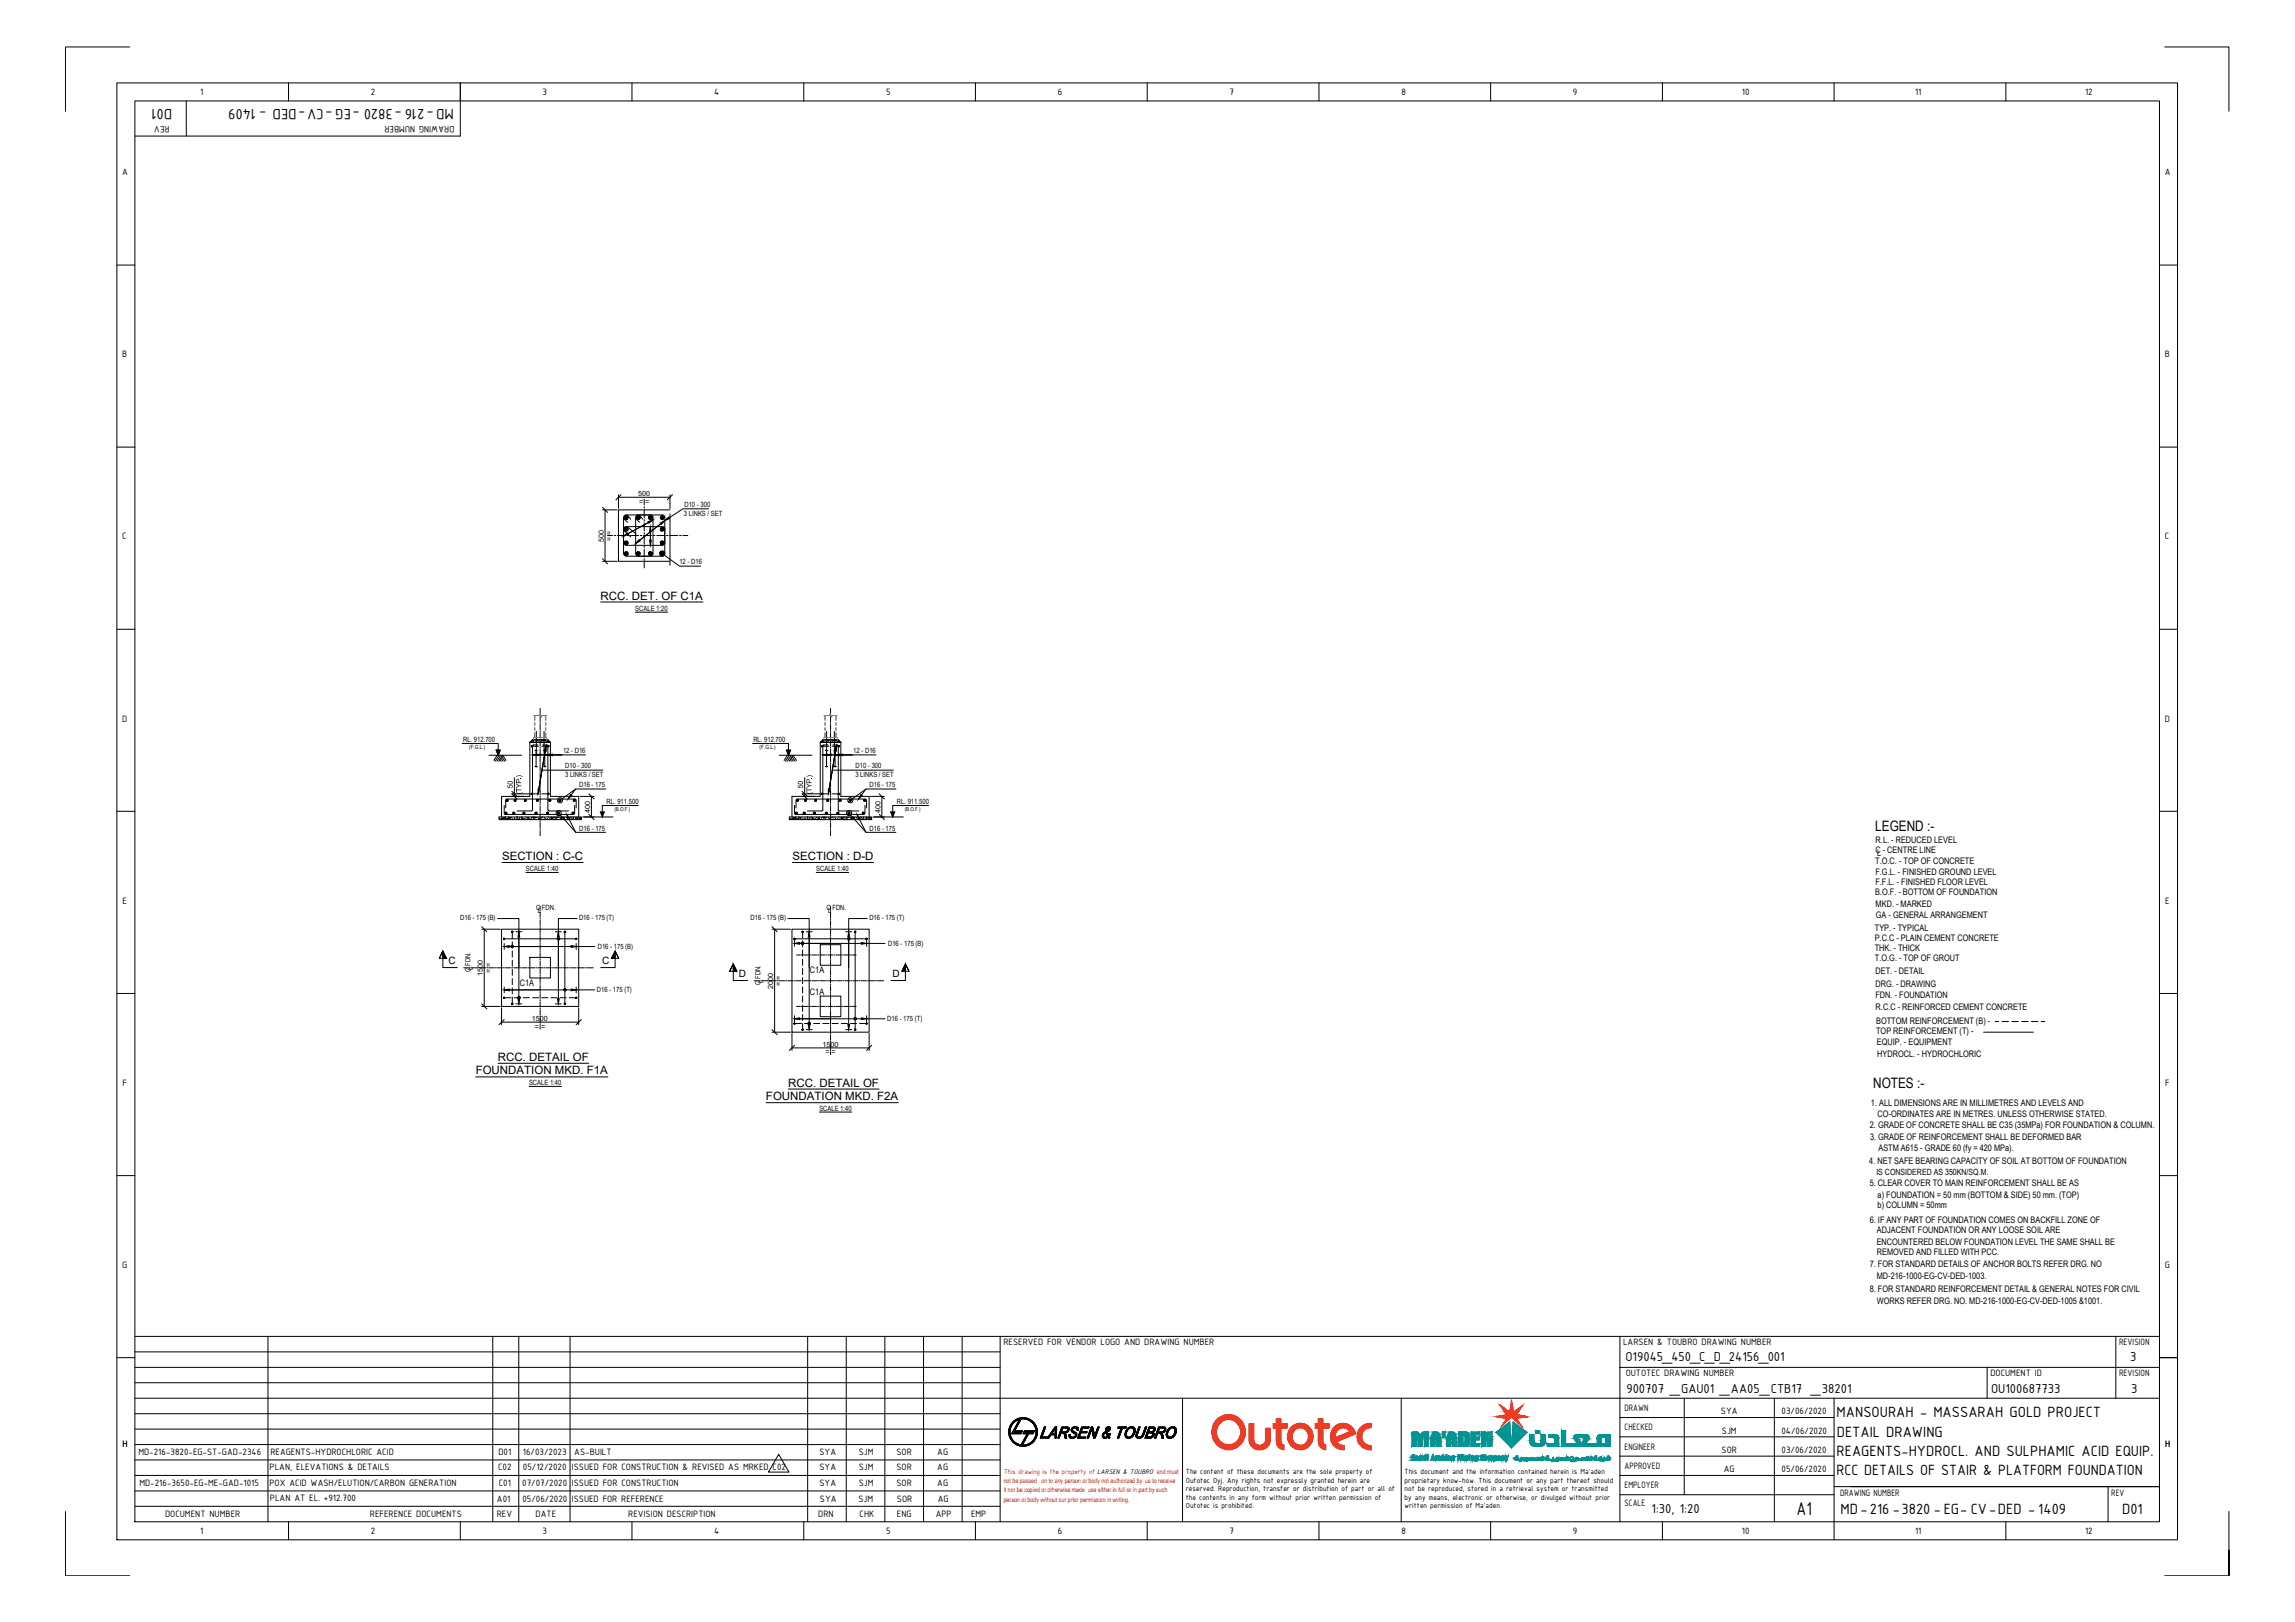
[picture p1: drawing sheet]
<svg xmlns="http://www.w3.org/2000/svg" width="841mm" height="594mm" viewBox="0 0 841 594" stroke-linecap="round" stroke-linejoin="round" font-family="sans-serif">
<defs><g id="words">
<text font-size="7.3" x="658.4" y="554.8">A1</text>
<g font-size="5.9">
<text x="63.1" y="39.8" transform="rotate(-180 63.1 39.8)">D01</text>
<text x="166.3" y="39.8" transform="rotate(-180 166.3 39.8)">MD-216 -3820 -EG -CV-DED - 1409</text>
<text x="673" y="519.1">MANSOURAH - MASSARAH GOLD PROJECT</text>
<text x="673.1" y="526.3">DETAIL DRAWING</text>
<text x="673" y="533.2">REAGENTS-HYDROCL. AND SULPHAMIC ACID EQUIP.</text>
<text x="673" y="540.4">RCC DETAILS OF STAIR &amp; PLATFORM FOUNDATION</text>
<text x="674.5" y="554.5">MD-216 -3820 -EG- CV-DED - 1409</text>
<text x="777.7" y="554.5">D01</text>
</g>
<g font-size="5.3">
<text x="687.2" y="304.5">LEGEND :-</text>
<text x="686.5" y="398.4">NOTES :-</text>
</g>
<g font-size="5.1">
<text x="595.7" y="498.4">O19045_450_C_D_24156_001</text>
<text x="780.7" y="498.4">3</text>
<text x="596" y="510.2">900707 _GAU01 _AA05_CTB17 _38201</text>
<text x="729.6" y="510.2">OU100687733</text>
<text x="781" y="510.2">3</text>
<text x="605.2" y="554.1">1:30, 1:20</text>
</g>
<g font-size="4.2">
<text x="220.1" y="219.6">RCC. DET. OF C1A</text>
<text x="184" y="315">SECTION : C-C</text>
<text x="290.4" y="315">SECTION : D-D</text>
<text x="182.5" y="388.5">RCC. DETAIL OF</text>
<text x="174.3" y="393.5">FOUNDATION MKD. F1A</text>
<text x="288.9" y="398">RCC. DETAIL OF</text>
<text x="280.7" y="403">FOUNDATION MKD. F2A</text>
</g>
<g font-size="3.7">
<text x="73.4" y="34.8">1</text>
<text x="135.9" y="34.8">2</text>
<text x="198.8" y="34.7">3</text>
<text x="261.7" y="34.8">4</text>
<text x="324.7" y="34.7">5</text>
<text x="387.7" y="34.8">6</text>
<text x="450.6" y="34.8">7</text>
<text x="513.5" y="34.8">8</text>
<text x="576.4" y="34.7">9</text>
<text x="638.3" y="34.8">10</text>
<text x="701.8" y="34.8">11</text>
<text x="764.1" y="34.8">12</text>
<text x="62.1" y="46.3" transform="rotate(-180 62.1 46.3)">REV</text>
<text x="166.5" y="46.3" transform="rotate(-180 166.5 46.3)">DRAWING NUMBER</text>
<text x="44.7" y="64.2">A</text>
<text x="793.3" y="64.2">A</text>
<text x="44.8" y="130.9">B</text>
<text x="793.4" y="130.9">B</text>
<text x="44.8" y="197.6">C</text>
<text x="793.4" y="197.6">C</text>
<text x="44.7" y="264.3">D</text>
<text x="793.3" y="264.3">D</text>
<text x="44.9" y="331">E</text>
<text x="793.4" y="331">E</text>
<text x="164.4" y="353.2">C</text>
<text x="220.7" y="353.2">C</text>
<text x="270.8" y="357.9">D</text>
<text x="327.1" y="357.9">D</text>
<text x="44.9" y="397.7">F</text>
<text x="793.5" y="397.7">F</text>
<text x="44.8" y="464.4">G</text>
<text x="793.4" y="464.4">G</text>
<text x="367.7" y="492.8">RESERVED FOR VENDOR LOGO AND DRAWING NUMBER</text>
<text x="594.8" y="492.8">LARSEN &amp; TOUBRO DRAWING NUMBER</text>
<text x="776.5" y="492.8">REVISION</text>
<text x="595.7" y="504.1">OUTOTEC DRAWING NUMBER</text>
<text x="729.4" y="504.1">DOCUMENT ID</text>
<text x="776.5" y="504.1">REVISION</text>
<text x="595.3" y="516.8">DRAWN</text>
<text x="630.6" y="518">SYA</text>
<text x="652.9" y="518">03/06/2020</text>
<text x="595.3" y="523.9">CHECKED</text>
<text x="631" y="525.1">SJM</text>
<text x="652.8" y="525.1">04/06/2020</text>
<text x="44.9" y="530.1">H</text>
<text x="50.7" y="532.9">MD-216-3820-EG-ST-GAD-2346</text>
<text x="99.1" y="533">REAGENTS-HYDROCHLORIC ACID</text>
<text x="182.7" y="532.9">D01</text>
<text x="191.6" y="532.9">16/03/2023</text>
<text x="210.5" y="532.9">AS-BUILT</text>
<text x="300.3" y="532.9">SYA</text>
<text x="314.7" y="532.9">SJM</text>
<text x="328.5" y="532.9">SOR</text>
<text x="343.5" y="532.9">AG</text>
<text x="595.3" y="531">ENGINEER</text>
<text x="630.9" y="532.1">SOR</text>
<text x="652.9" y="532.1">03/06/2020</text>
<text x="793.4" y="530.1">H</text>
<text x="98.8" y="538.3">PLAN, ELEVATIONS &amp; DETAILS</text>
<text x="182.5" y="538.5">C02</text>
<text x="191.6" y="538.5">05/12/2020</text>
<text x="209.6" y="538.5">ISSUED FOR CONSTRUCTION &amp; REVISED AS MRKED C02</text>
<text x="300.3" y="538.5">SYA</text>
<text x="314.7" y="538.5">SJM</text>
<text x="328.5" y="538.5">SOR</text>
<text x="343.5" y="538.5">AG</text>
<text x="595.3" y="538">APPROVED</text>
<text x="631.7" y="539.2">AG</text>
<text x="652.9" y="539.2">05/06/2020</text>
<text x="51.1" y="544.2">MD-216-3650-EG-ME-GAD-1015</text>
<text x="98.7" y="544.2">POX ACID WASH/ELUTION/CARBON GENERATION</text>
<text x="182.8" y="544.2">C01</text>
<text x="191.4" y="544.2">07/07/2020</text>
<text x="209.6" y="544.2">ISSUED FOR CONSTRUCTION</text>
<text x="300.3" y="544.2">SYA</text>
<text x="314.7" y="544.2">SJM</text>
<text x="328.5" y="544.2">SOR</text>
<text x="343.5" y="544.2">AG</text>
<text x="595.3" y="545.1">EMPLOYER</text>
<text x="98.9" y="549.8">PLAN AT EL. +912.700</text>
<text x="182.1" y="550.3">A01</text>
<text x="191.4" y="550.3">05/06/2020</text>
<text x="209.5" y="550.3">ISSUED FOR REFERENCE</text>
<text x="300.5" y="550.3">SYA</text>
<text x="314.6" y="550.3">SJM</text>
<text x="328.7" y="550.3">SOR</text>
<text x="343.6" y="550.3">AG</text>
<text x="595.3" y="551.6">SCALE</text>
<text x="674.3" y="548">DRAWING NUMBER</text>
<text x="773.7" y="548">REV</text>
<text x="60.5" y="555.7">DOCUMENT NUMBER</text>
<text x="135.6" y="555.7">REFERENCE DOCUMENTS</text>
<text x="182" y="555.7">REV</text>
<text x="196.3" y="555.7">DATE</text>
<text x="230.2" y="555.7">REVISION DESCRIPTION</text>
<text x="299.9" y="555.7">DRN</text>
<text x="315" y="555.7">CHK</text>
<text x="328.7" y="555.7">ENG</text>
<text x="342.9" y="555.7">APP</text>
<text x="355.8" y="555.7">EMP</text>
<text x="73.4" y="561.7">1</text>
<text x="135.9" y="561.8">2</text>
<text x="198.8" y="561.7">3</text>
<text x="261.7" y="561.7">4</text>
<text x="324.7" y="561.7">5</text>
<text x="387.7" y="561.8">6</text>
<text x="450.6" y="561.7">7</text>
<text x="513.5" y="561.7">8</text>
<text x="576.4" y="561.9">9</text>
<text x="638.3" y="561.7">10</text>
<text x="701.8" y="561.7">11</text>
<text x="764.1" y="561.8">12</text>
</g>
<g font-size="3.3">
<text x="687.4" y="308.7">R.L. - REDUCED LEVEL</text>
<text x="687.2" y="316.4">T.O.C. - TOP OF CONCRETE</text>
<text x="687.3" y="312.4">C - CENTRE LINE</text>
<text x="687.9" y="313.5">L</text>
<text x="687.3" y="320.4">F.G.L. - FINISHED GROUND LEVEL</text>
<text x="687.3" y="324">F.F.L. - FINISHED FLOOR LEVEL</text>
<text x="687.1" y="327.9">B.O.F. - BOTTOM OF FOUNDATION</text>
<text x="687.4" y="332.1">MKD. - MARKED</text>
<text x="687.1" y="340.8">TYP. - TYPICAL</text>
<text x="687.4" y="336.2">GA - GENERAL ARRANGEMENT</text>
<text x="687" y="344.8">P.C.C - PLAIN CEMENT CONCRETE</text>
<text x="687" y="348.4">THK. - THICK</text>
<text x="687.1" y="352.1">T.O.G. - TOP OF GROUT</text>
<text x="296.8" y="356.5">C1A</text>
<text x="687.3" y="356.7">DET. - DETAIL</text>
<text x="190.4" y="361.1">C1A</text>
<text x="296.8" y="364.3">C1A</text>
<text x="687.3" y="365.6">FDN. - FOUNDATION</text>
<text x="687.3" y="361.4">DRG. - DRAWING</text>
<text x="687.4" y="369.9">R.C.C - REINFORCED CEMENT CONCRETE</text>
<text x="687.5" y="374.9">BOTTOM REINFORCEMENT (B) -</text>
<text x="687.5" y="378.8">TOP REINFORCEMENT (T) -</text>
<text x="687.8" y="382.8">EQUIP. - EQUIPMENT</text>
<text x="687.9" y="387.1">HYDROCL. - HYDROCHLORIC</text>
<text x="685.6" y="405.2">1. ALL DIMENSIONS ARE IN MILLIMETRES AND LEVELS AND</text>
<text x="685.2" y="413.3">2. GRADE OF CONCRETE SHALL BE C35 (35MPa) FOR FOUNDATION &amp; COLUMN.</text>
<text x="688.1" y="409.1">CO-ORDINATES ARE IN METRES. UNLESS OTHERWISE STATED.</text>
<text x="685.3" y="417.7">3. GRADE OF REINFORCEMENT SHALL BE DEFORMED BAR</text>
<text x="688.4" y="421.7">ASTM A615 - GRADE 60 (fy = 420 MPa).</text>
<text x="685" y="426.2">4. NET SAFE BEARING CAPACITY OF SOIL AT BOTTOM OF FOUNDATION</text>
<text x="685.2" y="434.5">5. CLEAR COVER TO MAIN REINFORCEMENT SHALL BE AS</text>
<text x="688.1" y="438.6">a) FOUNDATION = 50 mm (BOTTOM &amp; SIDE) 50 mm. (TOP)</text>
<text x="688.1" y="442.6">b) COLUMN = 50mm</text>
<text x="685.2" y="447.9">6. IF ANY PART OF FOUNDATION COMES ON BACKFILL ZONE OF</text>
<text x="687.7" y="455.9">ENCOUNTERED BELOW FOUNDATION LEVEL THE SAME SHALL BE</text>
<text x="687.8" y="451.7">ADJACENT FOUNDATION OR ANY LOOSE SOIL ARE</text>
<text x="687.8" y="459.8">REMOVED AND FILLED WITH PCC.</text>
<text x="685.2" y="464.2">7. FOR STANDARD DETAILS OF ANCHOR BOLTS REFER DRG. NO</text>
<text x="685.2" y="473.3">8. FOR STANDARD REINFORCEMENT DETAIL &amp; GENERAL NOTES FOR CIVIL</text>
<text x="687.8" y="468.5">MD-216-1000-EG-CV-DED-1003.</text>
<text x="687.8" y="477.6">WORKS REFER DRG. NO. MD-216-1000-EG-CV-DED-1005 &amp;1001.</text>
</g>
<text font-size="3.1" x="687.6" y="430.2">IS CONSIDERED AS 350KN/SQ.M.</text>
<g font-size="2.9">
<text x="434.6" y="539.9">The content of these documents are the sole property of</text>
<text x="514.7" y="539.9">This document and the information contained herein is Ma'aden</text>
<text x="434.6" y="543.1">Outotec Oyj. Any rights not expressly granted herein are</text>
<text x="514.7" y="543.1">proprietary know-how. This document or any part thereof should</text>
<text x="434.6" y="546.2">reserved. Reproduction, transfer or distribution of part or all of</text>
<text x="434.6" y="549.4">the contents in any form without prior written permission of</text>
<text x="514.7" y="546.2">not be reproduced, stored in a retrieval system or transmitted</text>
<text x="514.7" y="549.4">by any means, electronic or otherwise, or divulged without prior</text>
<text x="434.6" y="552.5">Outotec is prohibited.</text>
<text x="514.7" y="552.5">written permission of Ma'aden.</text>
</g>
<g font-size="2.6">
<text x="233.9" y="181.6">500</text>
<text x="234.2" y="184.5">= =</text>
<text x="250.8" y="185.7">D10 - 300</text>
<text x="250.6" y="189.1">3 LINKS / SET</text>
<text x="221.2" y="198.3" transform="rotate(-90 221.2 198.3)">500</text>
<text x="224.1" y="198" transform="rotate(-90 224.1 198)">= =</text>
<text x="248.9" y="206.7">12 - D16</text>
<text x="232.8" y="223.7">SCALE 1:20</text>
<text x="169.7" y="271.7">RL. 912.700</text>
<text x="206.3" y="275.7">12 - D16</text>
<text x="276.1" y="271.7">RL. 912.700</text>
<text x="312.7" y="275.7">12 - D16</text>
<text x="207.1" y="281.3">D10 - 300</text>
<text x="313.5" y="281.3">D10 - 300</text>
<text x="207.1" y="284.6">3 LINKS / SET</text>
<text x="313.5" y="284.6">3 LINKS / SET</text>
<text x="212.2" y="288.4">D16 - 175</text>
<text x="318.6" y="288.4">D16 - 175</text>
<text x="216.2" y="297.6" transform="rotate(-90 216.2 297.6)">400</text>
<text x="222.3" y="294.4">RL. 911.500</text>
<text x="322.7" y="297.6" transform="rotate(-90 322.7 297.6)">400</text>
<text x="328.7" y="294.4">RL. 911.500</text>
<text x="212.3" y="304.3">D16 - 175</text>
<text x="318.7" y="304.3">D16 - 175</text>
<text x="192.7" y="319">SCALE 1:40</text>
<text x="299.1" y="319">SCALE 1:40</text>
<text x="196.5" y="333.3">C FDN.</text>
<text x="197" y="334.3">L</text>
<text x="302.9" y="333.3">C FDN.</text>
<text x="303.4" y="334.3">L</text>
<text x="168.6" y="337">D16 - 175 (B)</text>
<text x="212.2" y="337">D16 - 175 (T)</text>
<text x="275.1" y="337">D16 - 175 (B)</text>
<text x="318.6" y="337">D16 - 175 (T)</text>
<text x="219.1" y="347.7">D16 - 175 (B)</text>
<text x="325.4" y="346.6">D16 - 175 (B)</text>
<text x="172.4" y="356" transform="rotate(-90 172.4 356)">C FDN.</text>
<text x="173.3" y="355.4" transform="rotate(-90 173.3 355.4)">L</text>
<text x="176.9" y="357.5" transform="rotate(-90 176.9 357.5)">1500</text>
<text x="179.8" y="356.4" transform="rotate(-90 179.8 356.4)">= =</text>
<text x="218.7" y="363.2">D16 - 175 (T)</text>
<text x="278.8" y="360.7" transform="rotate(-90 278.8 360.7)">C FDN.</text>
<text x="279.7" y="360.1" transform="rotate(-90 279.7 360.1)">L</text>
<text x="283.4" y="362.1" transform="rotate(-90 283.4 362.1)">2000</text>
<text x="286.2" y="361.1" transform="rotate(-90 286.2 361.1)">= =</text>
<text x="194.9" y="373.9">1500</text>
<text x="196" y="376.7">= =</text>
<text x="325.1" y="373.8">D16 - 175 (T)</text>
<text x="301.4" y="383.3">1500</text>
<text x="302.5" y="386.1">= =</text>
<text x="193.9" y="397.3">SCALE 1:40</text>
<text x="300.3" y="406.8">SCALE 1:40</text>
</g>
<text font-size="2.6" fill="#f00" x="367.9" y="539.7">This drawing is the property of LARSEN &amp; TOUBRO and must</text>
<g font-size="2.4" fill="#f00">
<text x="367.8" y="543.2">not be passed on to any person or body not authorized by us to receive</text>
<text x="367.8" y="546.5">it nor be copied or otherwise made use either in full or in part by such</text>
<text x="367.8" y="550">person or body without our prior permission in writing.</text>
</g>
<g font-size="2.1">
<text x="171.9" y="274.5">(F.G.L.)</text>
<text x="278.4" y="274.5">(F.G.L.)</text>
</g>
<g font-size="2">
<text x="225.2" y="297.1">(B.O.F.)</text>
<text x="331.5" y="297.1">(B.O.F.)</text>
</g>
</g></defs>
<!-- layer: 0 -->
<g fill="none" stroke="#000" stroke-width=".37">
<path d="M220.8 185.8l1.9 1.9M227.6 181.2l-1.9 1.9M246.5 181.2l-2 1.9M220.8 204.7l1.9 1.8M243.4 203.3l5.6 4.1h7.7M169.4 272.3h13.2v4.3v-1.9h-.8l.8 1.9 .7-1.9M194.2 271.9l.9-1h5.7l.9 1zM194.8 271.5v.1zM195.1 271.2h.1M196.5 267.9v.8M196.5 268.8v.2M196.5 269.1v.8"/>
<path d="M196.5 270v.2M196.5 270.3v.8M196.5 271.2v.2M196.5 271.5v.8M196.5 272.4v.2M196.5 272.7v.8M196.5 273.6v.2M196.5 273.9v.8M196.5 274.8v.2M196.5 275.1v.8M198.1 271.9h.1M199.2 271.2l.1 .2z"/>
<path d="M199.4 267.9v.8M199.4 268.9v.1M199.4 269.2v.7M199.4 270.1v.1M199.4 270.4v.7M199.4 271.3v.1M199.4 271.6v.7M199.4 272.5v.1M199.4 272.8v.7M199.4 273.7v.1M199.4 274v.7M199.4 274.9v.1"/>
<path d="M199.4 275.2v.8M200.3 271.9h.2M200.3 271.9h.1M200.7 271.5l.2 .2zM201 271.9h.1M201.7 271.9h-7.5v19.8h-10.4v7.5h28.3M201.7 271.9v19.8h10.4v7.5M275.8 272.3h13.2v4.3v-1.9h-.8l.8 1.9 .7-1.9M301.2 271.5h.1M301.5 271.2h.1M301.5 270.9h5.7l.9 1h-7.5zM302.9 267.9v.8"/>
<path d="M302.9 268.8v.2M302.9 269.1v.8M302.9 270v.2M302.9 270.3v.8M302.9 271.2v.2M302.9 271.5v.8M302.9 272.4v.2M302.9 272.7v.8M302.9 273.6v.2M302.9 273.9v.8M302.9 274.8v.2M302.9 275.1v.8"/>
<path d="M304.4 271.9h.1M305.8 271.2h.1M305.8 267.9v.8M305.8 268.9v.1M305.8 269.2v.7M305.8 270.1v.1M305.8 270.4v.7M305.8 271.3v.1M305.8 271.6v.7M305.8 272.5v.1M305.8 272.8v.7M305.8 273.7v.1"/>
<path d="M305.8 274v.7M305.8 274.9v.1M305.8 275.2v.8M306.8 271.9h.1M307.1 271.5l.2 .2zM307.4 271.9h.1M308.1 271.9h-7.5v19.8h-10.4v7.5h28.3M308.1 271.9v19.8h10.4v7.5M183.8 299.2h-.9v1h30.1v-1h-.9M184 299.7l.2 .2zM184.5 299.6h.1M185.1 299.2h.1"/>
<path d="M186.3 299.2h.2M186.8 299.4l.2 .2zM186.8 299.8l.1 .1zM187.6 290.8l1.8 1.8M187.6 289.8l1.8 1.9M189.7 299.2v.1M191.2 299.5l.1 .2zM191.5 299.9h.1M193.4 299.6h.1M195.1 299.3l.2 .1zM195.7 299.3l.1 .1zM197.4 299.9h.1"/>
<path d="M201.9 299.6h.1M202.2 299.7h.1M204 299.4h.1M205.3 298.5l5.7 6.4M205.5 299.7l.2 .2zM206.3 299.3h.1M208.1 299.9h.1M208.2 299.4l.2 .2zM211 289l-5 3.6M211.1 299.7h.1M211.1 299.2h.1M212.5 299.6h.1"/>
<path d="M213 299.5h.1M214 299.2h10.6M215.8 290.8l1.9 1.8M215.8 298.3l1.9 1.9M233.9 295h-13.2v4.2M290.2 299.2h-1v1h30.2v-1h-.9M290.4 299.7l.2 .2zM290.9 299.6h.1M291.5 299.2h.1M292.7 299.2h.1M293.1 299.4h.3v.2zM293.2 299.8h.1"/>
<path d="M293.9 290.8l1.9 1.8M293.9 289.8l1.9 1.9M296.1 299.2v.1M297.7 299.5h.1M297.9 299.9l.2 .2zM299.7 299.6h.1M301.6 299.3h.1M302.1 299.3l.1 .1zM303.8 299.9h.1M308.3 299.6v.1zM308.6 299.7l.2 .1zM310.4 299.4h.1"/>
<path d="M311.7 298.5l5.7 6.4M311.9 299.7h.2v.2zM312.7 299.3l.1 .2zM314.4 299.9l.1 .2zM314.6 299.4l.2 .2zM317.4 289l-5 3.6M317.5 299.7h.1M317.5 299.2h.1M318.9 299.6h.1M319.4 299.5h.1M320.4 299.2h10.6M322.2 290.8l1.9 1.8"/>
<path d="M322.2 298.3l1.9 1.9M340.3 295h-13.2v4.2M193 300.2h.1M200.4 300l.2 .1zM202.7 300h.3l-.1 .2zM203.6 300.2h.1M209.3 300.1h.1M299.4 300.2h.1M306.8 300h.1M309.1 300h.3l-.1 .2zM310 300.2h.1M315.7 300.1h.1"/>
<path d="M176.5 339.4l1.9 1.9M282.9 339.4l1.9 1.9M161 351l1.3-2.6 1.3 2.6h-2.6l1.3-2.6v6h5.3M226.7 351l-1.3-2.6-1.3 2.6h2.6l-1.3-2.6v6h-5.3M267.4 355.7l1.3-2.6 1.3 2.6h-2.6l1.3-2.6v6h5.3M333.1 355.7l-1.3-2.6-1.3 2.6h2.6l-1.3-2.6v6h-5.3M176.5 367.7l1.9 1.8M184.8 373.4l-1.9 1.9M213 373.4l-1.9 1.9M282.9 377.1l1.9 1.9M291.2 382.8l-2 1.9M319.4 382.8l-1.8 1.9"/>
<circle cx="242.7" cy="202.7" r=".95"/>
<circle cx="204.7" cy="297.8" r=".95"/>
<circle cx="205.2" cy="293.1" r=".95"/>
<circle cx="311.2" cy="297.8" r=".95"/>
<circle cx="311.6" cy="293.1" r=".95"/>
</g>
<g fill="#000" stroke="#000" stroke-width=".37">
<path d="M181.8 274.7h1.5l-.7 1.9zM288.2 274.7h1.5l-.7 1.9zM220 297.4h1.5l-.8 1.8zM326.4 297.4h1.5l-.8 1.8zM162.3 348.4l1.3 2.6h-1.3zM225.4 348.4v2.6h-1.3zM268.7 353.1l1.3 2.6h-1.3zM331.8 353.1v2.6h-1.3z"/>
<circle cx="195.3" cy="271" r=".07"/>
<circle cx="195.4" cy="271.1" r=".07"/>
<circle cx="195.5" cy="271.5" r=".07"/>
<circle cx="195.5" cy="271.7" r=".07"/>
<circle cx="196.1" cy="271" r=".07"/>
<circle cx="196.4" cy="271.7" r=".07"/>
<circle cx="196.7" cy="271.6" r=".07"/>
<circle cx="196.9" cy="271.1" r=".07"/>
<circle cx="197.2" cy="271.4" r=".07"/>
<circle cx="198.9" cy="271.1" r=".07"/>
<circle cx="199.2" cy="271.2" r=".07"/>
<circle cx="200.4" cy="271.7" r=".07"/>
<circle cx="301.7" cy="271" r=".07"/>
<circle cx="301.8" cy="271.1" r=".07"/>
<circle cx="301.9" cy="271.7" r=".07"/>
<circle cx="302.5" cy="271" r=".07"/>
<circle cx="303.4" cy="271.1" r=".07"/>
<circle cx="305" cy="271.5" r=".07"/>
<circle cx="305.7" cy="271.1" r=".07"/>
<circle cx="306.2" cy="271.2" r=".07"/>
<circle cx="306.2" cy="271.8" r=".07"/>
<circle cx="306.5" cy="271.2" r=".07"/>
<circle cx="306.8" cy="271.7" r=".07"/>
<circle cx="307.1" cy="271.8" r=".07"/>
<circle cx="183.9" cy="299.8" r=".07"/>
<circle cx="184.4" cy="299.5" r=".07"/>
<circle cx="184.7" cy="299.8" r=".07"/>
<circle cx="185.2" cy="299.7" r=".07"/>
<circle cx="186.1" cy="299.8" r=".07"/>
<circle cx="186.1" cy="300" r=".07"/>
<circle cx="186.4" cy="299.5" r=".07"/>
<circle cx="186.9" cy="299.5" r=".07"/>
<circle cx="187.1" cy="299.9" r=".07"/>
<circle cx="188.6" cy="299.6" r=".07"/>
<circle cx="188.7" cy="299.9" r=".07"/>
<circle cx="189.4" cy="299.3" r=".07"/>
<circle cx="189.5" cy="300" r=".07"/>
<circle cx="190.4" cy="299.9" r=".07"/>
<circle cx="190.5" cy="299.5" r=".07"/>
<circle cx="192.3" cy="299.8" r=".07"/>
<circle cx="193.5" cy="299.5" r=".07"/>
<circle cx="193.8" cy="299.4" r=".07"/>
<circle cx="193.8" cy="300" r=".07"/>
<circle cx="193.8" cy="299.7" r=".07"/>
<circle cx="194.6" cy="300" r=".07"/>
<circle cx="194.8" cy="299.4" r=".07"/>
<circle cx="195.5" cy="299.7" r=".07"/>
<circle cx="196" cy="299.9" r=".07"/>
<circle cx="196.6" cy="299.5" r=".07"/>
<circle cx="197.2" cy="299.5" r=".07"/>
<circle cx="198.1" cy="299.5" r=".07"/>
<circle cx="198.5" cy="299.6" r=".07"/>
<circle cx="198.9" cy="299.3" r=".07"/>
<circle cx="199.6" cy="299.5" r=".07"/>
<circle cx="201" cy="299.2" r=".07"/>
<circle cx="201.5" cy="299.6" r=".07"/>
<circle cx="202.1" cy="299.3" r=".07"/>
<circle cx="202.2" cy="299.7" r=".07"/>
<circle cx="202.6" cy="299.5" r=".07"/>
<circle cx="202.9" cy="299.3" r=".07"/>
<circle cx="203.7" cy="300" r=".07"/>
<circle cx="204.5" cy="299.3" r=".07"/>
<circle cx="204.7" cy="299.4" r=".07"/>
<circle cx="205.9" cy="299.8" r=".07"/>
<circle cx="205.9" cy="299.9" r=".07"/>
<circle cx="206.3" cy="299.3" r=".07"/>
<circle cx="207.6" cy="299.4" r=".07"/>
<circle cx="208.4" cy="299.5" r=".07"/>
<circle cx="208.7" cy="299.5" r=".07"/>
<circle cx="209.3" cy="299.3" r=".07"/>
<circle cx="209.7" cy="300" r=".07"/>
<circle cx="210.8" cy="299.6" r=".07"/>
<circle cx="211" cy="299.9" r=".07"/>
<circle cx="211.2" cy="299.9" r=".07"/>
<circle cx="211.6" cy="299.6" r=".07"/>
<circle cx="211.9" cy="299.6" r=".07"/>
<circle cx="212.4" cy="299.6" r=".07"/>
<circle cx="289.5" cy="299.8" r=".07"/>
<circle cx="290.3" cy="299.8" r=".07"/>
<circle cx="290.8" cy="299.5" r=".07"/>
<circle cx="291.2" cy="299.5" r=".07"/>
<circle cx="291.5" cy="299.7" r=".07"/>
<circle cx="291.9" cy="299.9" r=".07"/>
<circle cx="292.7" cy="299.9" r=".07"/>
<circle cx="292.8" cy="299.5" r=".07"/>
<circle cx="293.2" cy="299.5" r=".07"/>
<circle cx="293.5" cy="299.9" r=".07"/>
<circle cx="293.8" cy="299.5" r=".07"/>
<circle cx="294.3" cy="299.9" r=".07"/>
<circle cx="294.9" cy="299.9" r=".07"/>
<circle cx="295.8" cy="299.3" r=".07"/>
<circle cx="295.9" cy="300" r=".07"/>
<circle cx="296.8" cy="299.9" r=".07"/>
<circle cx="296.9" cy="299.5" r=".07"/>
<circle cx="297.5" cy="299.3" r=".07"/>
<circle cx="297.6" cy="299.6" r=".07"/>
<circle cx="298" cy="300" r=".07"/>
<circle cx="298.7" cy="299.8" r=".07"/>
<circle cx="300.1" cy="299.4" r=".07"/>
<circle cx="301.2" cy="299.4" r=".07"/>
<circle cx="301.9" cy="299.7" r=".07"/>
<circle cx="302.4" cy="299.9" r=".07"/>
<circle cx="302.7" cy="299.4" r=".07"/>
<circle cx="302.9" cy="299.5" r=".07"/>
<circle cx="303.6" cy="299.5" r=".07"/>
<circle cx="304" cy="300" r=".07"/>
<circle cx="304.5" cy="299.5" r=".07"/>
<circle cx="307" cy="300" r=".07"/>
<circle cx="307.4" cy="299.2" r=".07"/>
<circle cx="308.5" cy="299.3" r=".07"/>
<circle cx="308.6" cy="299.7" r=".07"/>
<circle cx="309" cy="299.5" r=".07"/>
<circle cx="309.2" cy="299.3" r=".07"/>
<circle cx="310" cy="299.3" r=".07"/>
<circle cx="310.1" cy="300" r=".07"/>
<circle cx="311.7" cy="299.3" r=".07"/>
<circle cx="312" cy="299.5" r=".07"/>
<circle cx="312.3" cy="299.9" r=".07"/>
<circle cx="312.7" cy="299.3" r=".07"/>
<circle cx="313.3" cy="299.4" r=".07"/>
<circle cx="313.9" cy="299.5" r=".07"/>
<circle cx="314" cy="299.4" r=".07"/>
<circle cx="314.8" cy="299.5" r=".07"/>
<circle cx="315.1" cy="299.5" r=".07"/>
<circle cx="316.6" cy="299.9" r=".07"/>
<circle cx="317.2" cy="299.6" r=".07"/>
<circle cx="317.6" cy="299.9" r=".07"/>
<circle cx="318.6" cy="299.6" r=".07"/>
<circle cx="318.8" cy="299.6" r=".07"/>
<circle cx="183.9" cy="300" r=".07"/>
<circle cx="187.8" cy="300.1" r=".07"/>
<circle cx="189.8" cy="300.1" r=".07"/>
<circle cx="189.9" cy="300.1" r=".07"/>
<circle cx="190.2" cy="300" r=".07"/>
<circle cx="191" cy="300.1" r=".07"/>
<circle cx="191.3" cy="300.1" r=".07"/>
<circle cx="191.9" cy="300.1" r=".07"/>
<circle cx="193" cy="300.1" r=".07"/>
<circle cx="194.7" cy="300" r=".07"/>
<circle cx="198.2" cy="300.1" r=".07"/>
<circle cx="199" cy="300.1" r=".07"/>
<circle cx="199.7" cy="300.1" r=".07"/>
<circle cx="202.1" cy="300.1" r=".07"/>
<circle cx="204.2" cy="300" r=".07"/>
<circle cx="205.1" cy="300.1" r=".07"/>
<circle cx="208.1" cy="300.1" r=".07"/>
<circle cx="211.2" cy="300.1" r=".07"/>
<circle cx="290.3" cy="300" r=".07"/>
<circle cx="294.2" cy="300.1" r=".07"/>
<circle cx="296.2" cy="300.1" r=".07"/>
<circle cx="296.4" cy="300.1" r=".07"/>
<circle cx="296.7" cy="300" r=".07"/>
<circle cx="297.5" cy="300.1" r=".07"/>
<circle cx="297.7" cy="300.1" r=".07"/>
<circle cx="299.8" cy="300.1" r=".07"/>
<circle cx="302.4" cy="300.1" r=".07"/>
<circle cx="305.5" cy="300.1" r=".07"/>
<circle cx="307.7" cy="300" r=".07"/>
<circle cx="308.5" cy="300.1" r=".07"/>
<circle cx="314.6" cy="300.1" r=".07"/>
<circle cx="314.9" cy="300.1" r=".07"/>
</g>
<!-- layer: CI-CEN -->
<g fill="none" stroke="#000" stroke-width=".37">
<path d="M222.6 196.1h1.9M225.1 196.1h.6M226.3 196.1h3M229.9 196.1h.5M231 196.1h3M234.6 196.1h.6M235.8 196.1h3M236.1 182.8v2.1M236.1 185.5v.6M236.1 186.7v3M236.1 190.3v.6M236.1 191.5v3"/>
<path d="M236.1 195.1v.6M236.1 196.3v3M236.1 199.9v.6M239.4 196.1h.6M240.7 196.1h2.9M244.2 196.1h.6M245.4 196.1h3M249 196.1h.6M250.2 196.1h1.8M236.1 201.1v3M236.1 204.7v.6M236.1 205.9v2.1"/>
<path d="M197.9 259.5v1.8M304.4 259.5v1.8M197.9 261.6v.4M197.9 262.4v1.9M197.9 264.6v.4M197.9 265.4v1.8M197.9 267.6v.4M197.9 268.4v1.8M197.9 270.6v.4M197.9 271.4v1.8M197.9 273.6v.4M197.9 274.3v1.9"/>
<path d="M197.9 276.6v.4M197.9 277.3v1.9M197.9 279.6v.4M304.4 261.6v.4M304.4 262.4v1.9M304.4 264.6v.4M304.4 265.4v1.8M304.4 267.6v.4M304.4 268.4v1.8M304.4 270.6v.4M304.4 271.4v1.8M304.4 273.6v.4"/>
<path d="M304.4 274.3v1.9M304.4 276.6v.4M304.4 277.3v1.9M304.4 279.6v.4M197.9 280.3v1.9M197.9 282.6v.4M197.9 283.3v1.9M197.9 285.6v.3M197.9 286.3v1.9M197.9 288.6v.3M197.9 289.3v1.9M197.9 291.6v.3"/>
<path d="M197.9 292.3v1.9M197.9 294.6v.3M197.9 295.3v1.9M197.9 297.5v.4M197.9 298.3v1.9M304.4 280.3v1.9M304.4 282.6v.4M304.4 283.3v1.9M304.4 285.6v.3M304.4 286.3v1.9M304.4 288.6v.3M304.4 289.3v1.9"/>
<path d="M304.4 291.6v.3M304.4 292.3v1.9M304.4 294.6v.3M304.4 295.3v1.9M304.4 297.5v.4M304.4 298.3v1.9M197.9 300.5v.4M197.9 301.3v1.9M197.9 303.5v.4M197.9 304.3v1.8M304.4 300.5v.4M304.4 301.3v1.9"/>
<path d="M304.4 303.5v.4M304.4 304.3v1.8M197.9 331.9v1M197.9 333.3v.3M197.9 334v1.9M197.9 336.3v.3M197.9 337v1.9M197.9 339.3v.4M197.9 340v1.9M304.4 331.9v1.2M304.4 333.5v.4M304.4 334.2v1.9"/>
<path d="M304.4 336.5v.4M304.4 337.2v1.9M304.4 339.5v.4M169.9 354.5h2.3M172.5 354.5h.4M173.3 354.5h1.8M175.5 354.5h.4M176.3 354.5h1.8M178.5 354.5h.4M179.3 354.5h1.8M181.5 354.5h.4M182.2 354.5h1.9"/>
<path d="M184.5 354.5h.4M185.2 354.5h1.9M187.5 354.5h.4M188.2 354.5h1.9M190.5 354.5h.4M191.2 354.5h1.9M193.5 354.5h.3M194.2 354.5h1.9M196.5 354.5h.3M197.2 354.5h1.9M197.9 342.2v.4M197.9 343v1.9"/>
<path d="M197.9 345.2v.4M197.9 346v1.9M197.9 348.2v.4M197.9 349v1.9M197.9 351.3v.3M197.9 352v1.8M197.9 354.2v.4M197.9 355v1.8M197.9 357.2v.4M197.9 358v1.8M199.5 354.5h.3M200.2 354.5h1.9"/>
<path d="M202.5 354.5h.3M203.2 354.5h1.9M205.4 354.5h.4M206.2 354.5h1.9M208.4 354.5h.4M209.2 354.5h1.9M211.4 354.5h.4M212.2 354.5h1.9M214.4 354.5h.4M215.2 354.5h2.2M276.3 359.2h2.2M278.9 359.2h.4"/>
<path d="M279.7 359.2h1.8M281.9 359.2h.4M282.6 359.2h1.9M284.9 359.2h.4M285.7 359.2h1.8M287.9 359.2h.4M288.7 359.2h1.8M290.9 359.2h.4M291.6 359.2h1.9M291.9 349.8h1.4M293.7 349.8h.3M293.9 359.2h.3"/>
<path d="M294.4 349.8h1.9M294.6 359.2h1.9M296.7 349.8h.3M296.9 359.2h.4M297.4 349.8h1.9M297.6 359.2h1.9M299.7 349.8h.3M299.9 359.2h.4M300.4 349.8h1.9M300.6 359.2h1.9M302.7 349.8h.3M302.9 359.2h.3"/>
<path d="M303.4 349.8h1.9M303.6 359.2h1.9M304.4 340.2v1.9M304.4 342.5v.4M304.4 343.2v1.9M304.4 345.5v.3M304.4 346.2v1.9M304.4 348.5v.3M304.4 349.2v1.9M304.4 351.5v.3M304.4 352.2v1.9M304.4 354.4v.4"/>
<path d="M304.4 355.2v1.9M304.4 357.4v.4M304.4 358.2v1.9M305.6 349.8h.4M305.8 359.2h.4M306.4 349.8h1.9M306.6 359.2h1.9M308.6 349.8h.4M308.8 359.2h.4M309.4 349.8h1.9M309.6 359.2h1.9M311.6 349.8h.4"/>
<path d="M311.9 359.2h.3M312.4 349.8h1.4M312.6 359.2h1.9M314.9 359.2h.3M315.6 359.2h1.8M317.8 359.2h.4M318.6 359.2h1.8M320.8 359.2h.4M321.6 359.2h2.2M197.9 360.2v.4M197.9 360.9v1.9M197.9 363.2v.4"/>
<path d="M197.9 364v1.8M197.9 366.2v.4M197.9 367v1.8M197.9 369.2v.4M197.9 369.9v1.9M197.9 372.2v.3M197.9 372.9v1.9M197.9 375.2v.4M197.9 375.9v1M291.9 368.6h1.4M293.7 368.6h.3M294.4 368.6h1.9"/>
<path d="M296.7 368.6h.3M297.4 368.6h1.9M299.7 368.6h.3M300.4 368.6h1.9M302.7 368.6h.3M303.4 368.6h1.9M304.4 360.4v.4M304.4 361.2v1.9M304.4 363.4v.4M304.4 364.2v1.8M304.4 366.4v.4M304.4 367.2v1.8"/>
<path d="M304.4 369.4v.4M304.4 370.2v1.8M304.4 372.4v.4M304.4 373.1v1.9M304.4 375.4v.4M304.4 376.1v1.9M304.4 378.4v.4M304.4 379.2v1.8M305.6 368.6h.4M306.4 368.6h1.9M308.6 368.6h.4M309.4 368.6h1.9"/>
<path d="M311.6 368.6h.4M312.4 368.6h1.4M304.4 381.4v.4M304.4 382.1v1.9M304.4 384.4v.3M304.4 385.1v1.2"/>
</g>
<!-- layer: 0 -->
<path d="M195.7 271.9h-1.5l.9-1h5.7l.9 1h-1.4M196.6 271.9h.9M198.4 271.9h.9M302 271.9h-1.4l.9-1h5.7l.9 1h-1.5M303 271.9h.9M304.8 271.9h.9" fill="none" stroke="#1a1a1a" stroke-width=".37"/>
<g fill="none" stroke="#808080" stroke-width=".37">
<path d="M195.5 270.9v-.8h4.9v.8M195.5 262.1h2.1v-.6l.8 1.2v-.6h1.9M195.9 262.1v1.7M195.9 264.7v.9M195.9 266.5v1M195.9 268.4v1.7M196 262.1v1.7M196 264.7v.9M196 266.5v1M196 268.4v1.7M199.9 262.1v1.7M199.9 264.7v.9"/>
<path d="M199.9 266.5v1M199.9 268.4v1.7M200.1 262.1v1.7M200.1 264.7v.9M200.1 266.5v1M200.1 268.4v1.7M301.9 270.9v-.8h4.9v.8M301.9 262.1h2.2v-.6l.7 1.2v-.6h2M302.2 262.1v1.7M302.2 264.7v.9M302.2 266.5v1M302.2 268.4v1.7"/>
<path d="M302.4 262.1v1.7M302.4 264.7v.9M302.4 266.5v1M302.4 268.4v1.7M306.3 262.1v1.7M306.3 264.7v.9M306.3 266.5v1M306.3 268.4v1.7M306.4 262.1v1.7M306.4 264.7v.9M306.4 266.5v1M306.4 268.4v1.7"/>
</g>
<!-- layer: Rein. -->
<g fill="#000" stroke="#000" stroke-width=".37">
<path d="M228.8 189.5l.1 .4 .6-.3zM228.9 189.9l.6-.3-.3 .5zM229.5 189.6l-.3 .5 .3 .1z"/>
<path d="M228.8 198.9l.1 .3 .6-.4zM228.9 199.2l.6-.4-.3 .6zM229.5 198.8l-.3 .6 .3 .1z"/>
<path d="M228.8 193.9l.1 .3 .6-.3zM228.9 194.2l.6-.3-.3 .5zM229.5 193.9l-.3 .5 .3 .1z"/>
<path d="M229.5 189.6v.6l.3-.1zM229.5 189.6l.5 .3-.2 .2zM229.5 189.6l.5 .3 .2-.3z"/>
<path d="M229.2 198.3l.3 .5v-.6zM229.2 198.3l.3 .5-.6-.3zM228.9 198.5l-.1 .4 .7-.1z"/>
<path d="M229.2 193.3l.3 .6v-.7zM228.9 193.5l.3-.2 .3 .6zM228.9 193.5l-.1 .4h.7z"/>
<path d="M229.2 189l.3 .6v-.7zM229.2 189l.3 .6-.6-.4zM228.9 189.2l-.1 .3 .7 .1z"/>
<path d="M229.5 198.8v.7l.3-.1zM229.5 198.8l.6 .4-.3 .2zM229.5 198.8l.6 .4 .1-.4z"/>
<path d="M229.5 193.9v.6l.3-.1zM229.5 193.9l.6 .3-.3 .2zM229.5 193.9l.6 .3 .1-.4z"/>
<path d="M229.5 189.6h.7l-.1-.4zM229.8 189l.3 .2-.6 .4zM229.5 188.9v.7l.3-.6z"/>
<path d="M229.5 198.8h.7l-.2-.3zM229.8 198.3l.2 .2-.5 .3zM229.5 198.2v.6l.3-.5z"/>
<path d="M229.5 193.9l.7-.1-.2-.3zM229.8 193.3l.2 .2-.5 .4zM229.5 193.2v.7l.3-.6z"/>
<path d="M233.3 189.5v.4l.6-.3zM233.3 189.9l.6-.3-.3 .5zM233.9 189.6l-.3 .5 .3 .1z"/>
<path d="M233.9 189.6v.6l.3-.1zM233.9 189.6l.6 .3-.3 .2zM233.9 189.6l.6 .3 .1-.3z"/>
<path d="M233.6 189l.3 .6v-.7zM233.6 189l.3 .6-.5-.4zM233.4 189.2l-.1 .3 .6 .1z"/>
<path d="M233.9 189.6h.7l-.1-.4zM234.2 189l.3 .2-.6 .4zM233.9 188.9v.7l.3-.6z"/>
<path d="M237.7 189.5l.1 .4 .5-.3zM237.8 189.9l.5-.3-.3 .5zM238.3 189.6l-.3 .5 .3 .1z"/>
<path d="M238 189l.3 .6v-.7zM238 189l.3 .6-.5-.4zM237.8 189.2l-.1 .3 .6 .1z"/>
<path d="M238.3 189.6v.6l.3-.1zM238.3 189.6l.6 .3-.3 .2zM238.3 189.6l.6 .3 .1-.3z"/>
<path d="M238.3 189.6h.7l-.1-.4zM238.7 189l.2 .2-.6 .4zM238.3 188.9v.7l.4-.6z"/>
<path d="M242 189.6l.1 .3 .5-.3zM242.1 189.9l.5-.3-.3 .5zM242.6 189.6l-.3 .5 .3 .1z"/>
<path d="M242 198.8l.1 .4 .5-.4zM242.1 199.2l.5-.4-.3 .6zM242.6 198.8l-.3 .6 .3 .1z"/>
<path d="M242 193.8l.1 .4 .5-.3zM242.1 194.2l.5-.3-.3 .5zM242.6 193.9l-.3 .5 .3 .1z"/>
<path d="M242.3 189l.3 .6v-.7zM242.3 189l.3 .6-.5-.4zM242.1 189.2l-.1 .4h.6z"/>
<path d="M242.6 189.6v.6l.4-.1zM242.6 189.6l.6 .3-.2 .2zM242.6 189.6l.6 .3 .1-.4z"/>
<path d="M242.6 198.8v.7l.3-.1zM242.6 198.8l.6 .4-.3 .2zM242.6 198.8l.6 .4 .1-.3z"/>
<path d="M242.3 198.3l.3 .5v-.6zM242.3 198.3l.3 .5-.5-.3zM242.1 198.5l-.1 .3h.6z"/>
<path d="M242.6 193.9v.6l.3-.1zM242.6 193.9l.6 .3-.3 .2zM242.6 193.9l.6 .3 .1-.3z"/>
<path d="M242.3 193.3l.3 .6v-.7zM242.3 193.3l.3 .6-.5-.4zM242.1 193.5l-.1 .3 .6 .1z"/>
<path d="M242.6 189.6l.7-.1-.1-.3zM242.9 189l.3 .2-.6 .4zM242.6 188.9v.7l.3-.6z"/>
<path d="M242.6 198.8l.7 .1-.1-.4zM243 198.3l.2 .2-.6 .3zM242.6 198.2v.6l.4-.5z"/>
<path d="M242.6 193.9h.7l-.1-.4zM243 193.3l.2 .2-.6 .4zM242.6 193.2v.7l.4-.6z"/>
<path d="M228.8 202.7l.1 .4 .6-.4zM228.9 203.1l.6-.4-.3 .6zM229.5 202.7l-.3 .6 .3 .1z"/>
<path d="M229.2 202.2l.3 .5v-.6zM229.2 202.2l.3 .5-.6-.2zM228.9 202.5l-.1 .2h.7z"/>
<path d="M229.5 202.7v.7l.3-.1zM229.5 202.7l.6 .3-.3 .3zM229.5 202.7l.6 .3 .1-.3z"/>
<path d="M229.5 202.7h.7l-.2-.3zM229.8 202.2l.2 .2-.5 .3zM229.5 202.1v.6l.3-.5z"/>
<path d="M233.3 202.7l.1 .4 .5-.4zM233.4 203.1l.5-.4-.3 .6zM233.9 202.7l-.3 .6 .3 .1z"/>
<path d="M233.6 202.2l.3 .5v-.6zM233.6 202.2l.3 .5-.6-.2zM233.3 202.5v.2h.6z"/>
<path d="M233.9 202.7v.7l.3-.1zM233.9 202.7l.6 .3-.3 .3zM233.9 202.7l.6 .3 .1-.3z"/>
<path d="M233.9 202.7h.7l-.1-.3zM234.2 202.2l.3 .2-.6 .3zM233.9 202.1v.6l.3-.5z"/>
<path d="M237.7 202.7l.1 .4 .5-.4zM237.8 203.1l.5-.4-.3 .6zM238.3 202.7l-.3 .6 .3 .1z"/>
<path d="M238.3 202.7v.7l.4-.1zM238.3 202.7l.6 .3-.2 .3zM238.3 202.7l.6 .3 .1-.3z"/>
<path d="M238 202.2l.3 .5v-.6zM238 202.2l.3 .5-.5-.2zM237.8 202.5l-.1 .2h.6z"/>
<path d="M238.3 202.7h.7l-.1-.3zM238.6 202.2l.3 .2-.6 .3zM238.3 202.1v.6l.3-.5z"/>
<path d="M242 202.7l.1 .3 .5-.3zM242.1 203l.5-.3-.3 .6zM242.6 202.7l-.3 .6 .3 .1z"/>
<path d="M242.6 202.7v.7l.3-.1zM242.6 202.7l.6 .4-.3 .2zM242.6 202.7l.6 .4 .1-.4z"/>
<path d="M242.3 202.2l.3 .5v-.6zM242.1 202.4l.2-.2 .3 .5zM242.1 202.4l-.1 .3h.6z"/>
<path d="M242.6 202.7h.7l-.1-.2zM243 202.2l.2 .3-.6 .2zM242.6 202.1v.6l.4-.5z"/>
<path d="M185.1 297.8l.1 .2 .2-.2zM185.4 297.8v.3l-.2-.1zM185.4 297.8v.3l.2-.1z"/>
<path d="M185.2 297.6l.2 .2v-.3zM185.2 297.6l.2 .2h-.3z"/>
<path d="M185.4 297.8l.2 .2 .1-.2zM185.4 297.8l.2-.2 .1 .2zM185.4 297.5v.3l.2-.2z"/>
<path d="M185.7 292.9l-.2 .2h.4zM185.5 293.1h.4l-.3 .2zM185.6 293.3l.3 .1v-.3z"/>
<path d="M185.9 293.1v.3l.2-.1zM185.9 293.1h.3l-.1 .2z"/>
<path d="M186.1 292.9l-.2 .2h.3zM185.9 292.8l.2 .1-.2 .2zM185.7 292.9l.2 .2v-.3z"/>
<path d="M187.9 297.8l.2 .2 .2-.2zM188.1 298l.2-.2v.3zM188.3 297.8v.3l.2-.1z"/>
<path d="M188.1 297.6l.2 .2v-.3zM188.1 297.6l.2 .2h-.4z"/>
<path d="M188.3 297.8l.2 .2 .1-.2zM188.3 297.8l.2-.2 .1 .2zM188.3 297.5v.3l.2-.2z"/>
<path d="M188.5 292.9v.2h.3zM188.5 293.1h.3l-.3 .2zM188.5 293.3l.3 .1v-.3z"/>
<path d="M188.8 293.1v.3l.2-.1zM188.8 293.1h.3l-.1 .2z"/>
<path d="M189 292.9l-.2 .2h.3zM188.8 292.8l.2 .1-.2 .2zM188.5 292.9l.3 .2v-.3z"/>
<path d="M191.7 297.8l.1 .2 .2-.2zM191.8 298l.2-.2v.3zM192 297.8v.3l.2-.1z"/>
<path d="M191.8 297.6l.2 .2v-.3zM191.8 297.6l.2 .2h-.3z"/>
<path d="M192 297.8l.2 .2 .1-.2zM192.2 297.6l.1 .2h-.3zM192 297.5v.3l.2-.2z"/>
<path d="M192.3 292.9l-.1 .2h.3zM192.2 293.1h.3l-.2 .2zM192.3 293.3l.2 .1v-.3z"/>
<path d="M192.5 293.1v.3l.2-.1zM192.5 293.1h.3l-.1 .2z"/>
<path d="M192.7 292.9l-.2 .2h.3zM192.5 292.8l.2 .1-.2 .2zM192.3 292.9l.2 .2v-.3z"/>
<path d="M196.1 297.8l.1 .2 .3-.2zM196.2 298l.3-.2v.3zM196.5 297.8v.3l.2-.1z"/>
<path d="M196.2 297.6l.3 .2v-.3zM196.2 297.6l.3 .2h-.4z"/>
<path d="M196.5 297.8l.2 .2 .1-.2zM196.7 297.6l.1 .2h-.3zM196.5 297.5v.3l.2-.2z"/>
<path d="M196.7 292.9l-.1 .2h.3zM196.6 293.1h.3l-.2 .2zM196.7 293.3l.2 .1v-.3z"/>
<path d="M196.9 293.1v.3l.2-.1zM196.9 293.1h.4l-.2 .2z"/>
<path d="M197.2 292.9l-.3 .2h.4zM196.9 292.8l.3 .1-.3 .2zM196.7 292.9l.2 .2v-.3z"/>
<path d="M200.3 297.8l.1 .2 .2-.2zM200.6 297.8v.3l-.2-.1zM200.6 297.8v.3l.3-.1z"/>
<path d="M200.4 297.6l.2 .2v-.3zM200.4 297.6l.2 .2h-.3z"/>
<path d="M200.6 297.8l.3 .2 .1-.2zM200.9 297.6l.1 .2h-.4zM200.6 297.5v.3l.3-.2z"/>
<path d="M201.3 292.9l-.1 .2h.3zM201.2 293.1h.3l-.2 .2zM201.3 293.3l.2 .1v-.3z"/>
<path d="M201.5 293.1v.3l.2-.1zM201.5 293.1h.3l-.1 .2z"/>
<path d="M201.7 292.9l-.2 .2h.3zM201.5 292.8l.2 .1-.2 .2zM201.3 292.9l.2 .2v-.3z"/>
<path d="M204.4 297.8l.1 .2 .2-.2zM204.5 298l.2-.2v.3zM204.7 297.8v.3l.3-.1z"/>
<path d="M204.5 297.6l.2 .2v-.3zM204.5 297.6l.2 .2h-.3z"/>
<path d="M204.7 297.8l.3 .2v-.2zM204.7 297.8l.3-.2v.2zM204.7 297.5v.3l.3-.2z"/>
<path d="M205 292.9l-.1 .2h.3zM204.9 293.1h.3l-.2 .2zM205 293.3l.2 .1v-.3z"/>
<path d="M205.2 293.1v.3l.2-.1zM205.2 293.1h.3l-.1 .2z"/>
<path d="M205.4 292.9l-.2 .2h.3zM205.2 292.8l.2 .1-.2 .2zM205 292.9l.2 .2v-.3z"/>
<path d="M209.7 297.8v.2l.3-.2zM209.7 298l.3-.2v.3zM210 297.8v.3l.2-.1z"/>
<path d="M209.7 297.6l.3 .2v-.3zM209.7 297.6l.3 .2h-.3z"/>
<path d="M210 297.8l.2 .2 .1-.2zM210 297.8l.2-.2 .1 .2zM210 297.5v.3l.2-.2z"/>
<path d="M210.2 292.9l-.1 .2h.4zM210.1 293.1h.4l-.3 .2zM210.2 293.3l.3 .1v-.3z"/>
<path d="M210.5 293.1v.3l.2-.1zM210.5 293.1h.3l-.1 .2z"/>
<path d="M210.7 292.9l-.2 .2h.3zM210.5 292.8l.2 .1-.2 .2zM210.2 292.9l.3 .2v-.3z"/>
<path d="M291.5 297.8v.2l.3-.2zM291.5 298l.3-.2v.3zM291.8 297.8v.3l.2-.1z"/>
<path d="M291.5 297.6l.3 .2v-.3zM291.5 297.6l.3 .2h-.3z"/>
<path d="M291.8 297.8l.2 .2 .1-.2zM292 297.6l.1 .2h-.3zM291.8 297.5v.3l.2-.2z"/>
<path d="M292 292.9v.2h.3zM292 293.1h.3l-.3 .2zM292 293.3l.3 .1v-.3z"/>
<path d="M292.3 293.1v.3l.2-.1zM292.3 293.1h.3l-.1 .2z"/>
<path d="M292.5 292.9l-.2 .2h.3zM292.3 292.8l.2 .1-.2 .2zM292 292.9l.3 .2v-.3z"/>
<path d="M294.4 297.8l.1 .2 .2-.2zM294.5 298l.2-.2v.3zM294.7 297.8v.3l.2-.1z"/>
<path d="M294.5 297.6l.2 .2v-.3zM294.5 297.6l.2 .2h-.3z"/>
<path d="M294.7 297.8l.2 .2 .1-.2zM294.7 297.8l.2-.2 .1 .2zM294.7 297.5v.3l.2-.2z"/>
<path d="M294.9 292.9l-.1 .2h.4zM294.8 293.1h.4l-.3 .2zM294.9 293.3l.3 .1v-.3z"/>
<path d="M295.2 293.1v.3l.2-.1zM295.2 293.1h.3l-.1 .2z"/>
<path d="M295.4 292.9l-.2 .2h.3zM295.2 292.8l.2 .1-.2 .2zM294.9 292.9l.3 .2v-.3z"/>
<path d="M298.1 297.8l.1 .2 .2-.2zM298.2 298l.2-.2v.3zM298.4 297.8v.3l.2-.1z"/>
<path d="M298.2 297.6l.2 .2v-.3zM298.2 297.6l.2 .2h-.3z"/>
<path d="M298.4 297.8l.2 .2 .1-.2zM298.6 297.6l.1 .2h-.3zM298.4 297.5v.3l.2-.2z"/>
<path d="M298.6 292.9v.2h.3zM298.6 293.1h.3l-.3 .2zM298.6 293.3l.3 .1v-.3z"/>
<path d="M298.9 293.1v.3l.2-.1zM298.9 293.1h.3l-.1 .2z"/>
<path d="M299.1 292.9l-.2 .2h.3zM298.9 292.8l.2 .1-.2 .2zM298.6 292.9l.3 .2v-.3z"/>
<path d="M302.5 297.8l.1 .2 .2-.2zM302.6 298l.2-.2v.3zM302.8 297.8v.3l.3-.1z"/>
<path d="M302.6 297.6l.2 .2v-.3zM302.6 297.6l.2 .2h-.3z"/>
<path d="M302.8 297.8l.3 .2 .1-.2zM303.1 297.6l.1 .2h-.4zM302.8 297.5v.3l.3-.2z"/>
<path d="M303.1 292.9l-.1 .2h.3zM303 293.1h.3l-.2 .2zM303.3 293.1l-.2 .2 .2 .1z"/>
<path d="M303.3 293.1v.3l.3-.1zM303.3 293.1h.3v.2z"/>
<path d="M303.6 292.9l-.3 .2h.3zM303.3 292.8l.3 .1-.3 .2zM303.1 292.9l.2 .2v-.3z"/>
<path d="M306.7 297.8l.1 .2 .2-.2zM306.8 298l.2-.2 .1 .3zM307 297.8l.1 .3 .2-.1z"/>
<path d="M306.8 297.6l.2 .2v-.3zM306.8 297.6l.2 .2h-.3z"/>
<path d="M307 297.8l.3 .2 .1-.2zM307 297.8l.3-.2 .1 .2zM307 297.5v.3l.3-.2z"/>
<path d="M307.7 292.9l-.1 .2h.3zM307.6 293.1h.3l-.2 .2zM307.7 293.3l.2 .1v-.3z"/>
<path d="M307.9 293.1v.3l.2-.1zM307.9 293.1h.3l-.1 .2z"/>
<path d="M308.1 292.9l-.2 .2h.3zM307.9 292.8l.2 .1-.2 .2zM307.7 292.9l.2 .2v-.3z"/>
<path d="M310.8 297.8l.1 .2 .2-.2zM310.9 298l.2-.2v.3zM311.1 297.8v.3l.2-.1z"/>
<path d="M310.9 297.6l.2 .2v-.3zM310.9 297.6l.2 .2h-.3z"/>
<path d="M311.1 297.8l.2 .2 .1-.2zM311.3 297.6l.1 .2h-.3zM311.1 297.5v.3l.2-.2z"/>
<path d="M311.4 292.9l-.1 .2h.3zM311.3 293.1h.3l-.2 .2zM311.4 293.3l.2 .1v-.3z"/>
<path d="M311.6 293.1v.3l.2-.1zM311.6 293.1h.3l-.1 .2z"/>
<path d="M311.8 292.9l-.2 .2h.3zM311.6 292.8l.2 .1-.2 .2zM311.4 292.9l.2 .2v-.3z"/>
<path d="M316 297.8l.1 .2 .3-.2zM316.1 298l.3-.2v.3zM316.4 297.8v.3l.2-.1z"/>
<path d="M316.1 297.6l.3 .2-.1-.3zM316.1 297.6l.3 .2h-.4z"/>
<path d="M316.4 297.8l.2 .2 .1-.2zM316.6 297.6l.1 .2h-.3zM316.3 297.5l.1 .3 .2-.2z"/>
<path d="M316.6 292.9l-.1 .2h.4zM316.5 293.1h.4l-.3 .2zM316.6 293.3l.3 .1v-.3z"/>
<path d="M316.9 293.1v.3l.2-.1zM316.9 293.1h.3l-.1 .2z"/>
<path d="M317.1 292.9l-.2 .2h.3zM316.9 292.8l.2 .1-.2 .2zM316.6 292.9l.3 .2v-.3z"/>
</g>
<g fill="none" stroke="#000" stroke-width=".37">
<path d="M228.5 189.5v13.2M228.5 189.9l1.5 1.4M228.5 194.2l2.6 2.5M228.5 193.8a.95 .95 0 0 1 1-1l13.2 .1a.89 .89 0 0 1 1 .9M228.5 198.7a.95 .95 0 0 0 1 1h13.2l.7-.3 .3-.7M229.5 188.6h13.2M229.5 188.6a.95 .95 0 0 0-1 .9M229.9 188.6l1.2 1.6M229.9 192.9l3.1 2.6M232.9 189.9l1.5 1.4M233.9 188.6a.95 .95 0 0 0-1 .9v13.2l.3 .7 .7 .3M234.3 188.6l1.3 1.6"/>
<path d="M238.4 188.6a.89 .89 0 0 1 .9 .9v13.2a.95 .95 0 0 1-.9 1M242.7 188.6a.95 .95 0 0 1 1 .9M243.6 189.5v13.2M228.5 202.7a.95 .95 0 0 0 1 1M229.5 203.7h13.2M243.7 202.7a.95 .95 0 0 1-1 1M194.9 273.3h2.5M196.5 274.9v5.9M197.1 272.9h-1.6l-.4 .3v23.6l-5.6 .2M198.5 273.3h2.5M198.8 272.9h1.6M199.6 274.9v5.9"/>
<path d="M200.4 272.9l.4 .3v23.4M301.3 273.3h2.5M301.5 273.2v23.4l-.3 .4h-5.3M301.9 272.9h1.6M301.9 272.9l-.3 .3M302.9 274.9v5.9M304.9 273.3h2.5M305.2 272.9h1.6l.4 .3v23.6l7.5 .2M306 274.9v5.9M184.8 295v3l.4 .3h24.9l.5-.4v-2.9M185.3 295.9v-2.9l.4-.3h25l.4 .3v2.9M194.9 290.8h2.5"/>
<path d="M198.5 290.8h2.5M200.8 296.6l.4 .4h7.2M291.2 295v3l.4 .3h24.9l.5-.4v-2.9M291.7 295.9v-2.9l.3-.3h25.1l.5 .4v2.8M301.3 290.8h2.5M304.9 290.8h2.5M184.8 343.8h26.3M187.7 341.3v2.5M187.7 344.9v2.3M187.7 348.3v2.2M187.7 351.7v2.2M187.7 355v2.3"/>
<path d="M187.7 358.4v2.3M207 341.3v26.4M291.2 343.8h26.4M294.1 341.3v2.2M294.1 344.6v2.3M294.1 348v2.2M294.1 351.3v2.3M294.1 354.7v2.3M294.1 358.1v2.2M313.4 341.3v35.8M184.8 365.4h2.5M187.7 361.8v2.2"/>
<path d="M187.7 365.1v2.6M188.4 365.4h2.3M191.8 365.4h2.2M195.1 365.4h2.3M198.5 365.4h2.3M201.9 365.4h2.2M205.3 365.4h2.2M208.6 365.4h2.5M291.2 374.9h2.5M294.1 361.5v2.2M294.1 364.8v2.2M294.1 368.2v2.2"/>
<path d="M294.1 371.5v2.3M294.1 374.9v2.2M294.8 374.9h2.2M298.2 374.9h2.2M301.5 374.9h2.3M304.9 374.9h2.3M308.3 374.9h2.2M311.6 374.9h2.3M315 374.9h2.6M726.9 378.1h18.2M731.1 374.2h1.3M733.7 374.2h2.3"/>
<path d="M737.3 374.2h2.3M740.8 374.2h2.4M744.4 374.2h2.4M748 374.2h1.4"/>
</g>
<!-- layer: CI-DIM -->
<g fill="#000" stroke="#000" stroke-width=".37">
<path d="M228.5 196.4l1.5-1.2 .3 .5zM234.2 197.6l.4 .5-1.7 .9zM237.5 191.1l1.8-.7-1.5 1.2zM238.3 192.9l.4 1.9h-.7zM238 197.8h.7l-.3 1.9zM242 191.6l1.6-.9-1.3 1.4zM243.6 190.7l1.5-1.3 .3 .5zM195.1 276.5l1.7-.3v.6zM196.5 276.5l1.6-.3v.6zM200.1 273.3v1.8l-.6-.2zM199.6 276.5l1.7-.3v.6zM200.8 276.5l1.7-.3v.6z"/>
<path d="M301.5 276.5l1.7-.3v.6zM302.9 276.5l1.7-.3v.6zM306.5 273.3v1.8l-.6-.2zM306 276.5l1.7-.3v.6zM307.2 276.5l1.7-.3v.6zM197.2 289l.5 .1-.5 1.7zM209.1 291l.5 .3-1.4 1.4zM303.6 289l.5 .1-.5 1.7zM315.5 291l.5 .3-1.4 1.4zM207.7 298.3l1.1 1.5-.6 .3zM314.1 298.3l1.1 1.5-.6 .3zM184.8 346.7l1.8-.4v.7z"/>
<path d="M190.1 341.3l.3 1.9h-.6zM204.6 341.3l.3 1.9h-.6zM209.3 346.3l1.8 .4-1.8 .3zM291.2 345.5l1.8-.3v.6zM296.5 341.3l.3 1.9h-.6zM311 341.3l.3 1.9h-.6zM315.7 345.2l1.9 .3-1.9 .3zM184.8 362.6l1.8-.3v.6zM189.8 365.8h.6l-.3 1.9zM204.3 365.8h.6l-.3 1.9zM209.3 362.3l1.8 .3-1.8 .3zM291.2 373.1l1.8-.3v.6z"/>
<path d="M296.2 375.2h.6l-.3 1.9zM310.7 375.2h.6l-.3 1.9zM315.7 372.8l1.9 .3-1.9 .3z"/>
</g>
<g fill="none" stroke="#000" stroke-width=".37">
<path d="M220.8 186.7h5.4M221.7 186.7v18.9M226.6 181.2v5M226.6 182.1h18.9M237.6 191.4l-9.1 5M238.3 192.9l.1 6.8M239.3 190.4l-9.1 5.1M243.6 190.7l-10.7 8.3M245.5 181.2v5M259.7 186.4h-9.5l-5 3.3M220.8 205.6h5.4M179.2 276.6h12"/>
<path d="M196.8 276.5h17.8M196.9 274.8l-.9 .1M199.8 275l-2.6 15.8M200.1 274.8l-.9 .1M200.1 273.3l-2.7 15.8M285.6 276.6h11.9M303.2 276.5h17.8M303.3 274.8l-.8 .1M306.5 274.8l-.9 .1M306.5 273.3l-2.9 17.5M187.6 291.7h4.3M187.6 290.8h6.9"/>
<path d="M188.5 284.8v6.9M196.9 280.7l-.9 .1M198.6 282.1h22.4M200.1 280.7l-.9 .1M208.5 300l2.5 4.9h10.9M212.6 291.7h5.1M213.5 299.2h4.2M216.7 291.7v7.5M221.9 289h-10.9l-1.7 2.1M293.9 291.7h4.5M293.9 290.8h6.9M294.9 284.8v6.9"/>
<path d="M303.3 280.7l-.9 .1M305 282.1h22.3M306.5 280.7l-.9 .1M314.9 300l2.5 4.9h10.9M319 291.7h5.1M319.9 299.2h4.2M323.2 291.7v7.5M328.3 289h-10.9l-1.7 2.1M182.3 336.4h7.8v29.4M211.4 336.4h-6.8v29.4M288.7 336.4h7.8v38.8M317.8 336.4h-6.8v38.8"/>
<path d="M176.5 340.3h6.8M177.4 340.3v28.3M184.8 345.6v2.1M184.8 346.7h24.5M189 341.3h2.2M203.5 341.3h2.2M211.1 345.6v2.1M211.1 346.7h6.9M282.9 340.3h6.8M283.9 340.3v37.8M291.2 344.4v2.2M291.2 345.5h24.5"/>
<path d="M295.5 341.3h2.1M310 341.3h2.1M317.6 344.4v2.2M317.6 345.5h6.7M176.5 368.6h6.8M183.8 369.1v6.2M183.8 374.4h28.3M184.8 361.5v2.2M184.8 362.6h24.5M189 367.7h2.2M203.5 367.7h2.2M211.1 361.5v2.2"/>
<path d="M211.1 362.6h6.9M212.1 369.1v6.2M282.9 378.1h6.8M290.2 378.5v6.2M291.2 372v2.2M291.2 373.1h24.5M295.5 377.1h2.1M310 377.1h2.1M317.6 372v2.2M317.6 373.1h6.7M318.5 378.5v6.2M290.2 383.8h28.3"/>
<circle cx="187.7" cy="346.7" r=".49"/>
<circle cx="204.6" cy="343.8" r=".49"/>
<circle cx="294.1" cy="345.5" r=".49"/>
<circle cx="311" cy="343.8" r=".49"/>
<circle cx="190.2" cy="365.4" r=".49"/>
<circle cx="207" cy="362.5" r=".49"/>
<circle cx="296.6" cy="374.9" r=".49"/>
<circle cx="313.4" cy="373.1" r=".49"/>
</g>
<g fill="#000">
<path d="M186 287.5h.2v.8h.5v-.6l.7-.3 .5 .4-.1 .6-.4 .2 .3-.7-.5-.3-.4 .3 .2 .7-1-.2zM189.1 286.9l1.1 .8h.8v.2h-.8l-1.1 .7v-.3l.9-.5-.9-.6zM189.1 288.6h.3v.6h1.6v.2h-1.6v.7h-.3zM190.8 284.9l.2 .2zM189.1 290.1l.9 .4 1.6-.2-1.5 .5zM189.1 284.4l1.6-.4 .9 .6-1.1-.4zM292.4 287.5h.2v.8h.5v-.7l.8-.2 .3 .4v.5l-.5 .3 .4-.7-.5-.3-.4 .2 .2 .8-1-.2zM295.6 286.9l1 .8h.8v.2h-.8l-1 .7v-.3l.8-.5-.8-.6zM295.6 288.6h.2v.6h1.6v.2h-1.6v.7h-.2zM297.2 284.9l.2 .2zM295.5 290.1l.9 .4 1.6-.2-1.4 .5zM295.5 284.4l1.6-.4 .9 .6-1.1-.4z"/>
<path d="M186 286.4l.5-.3h.9l.4 .2 .1 .6-.6 .4-.9-.1-.4-.3zM186.2 286.5l.3 .5h.9l.3-.2-.2-.4z"/>
<path d="M189.2 285.6l.9-.1 .2 1.1h.7v.2h-1.9zM189.4 285.7v.9h.6v-.8z"/>
<path d="M292.4 286.4l1.4-.3 .5 .7-.4 .4h-1.1l-.4-.3zM292.6 286.4v.4l.2 .2 1.3-.2-.2-.4z"/>
<path d="M295.6 285.6l.8-.2 .3 1.2h.7v.2h-1.8zM295.8 285.7v.9h.6v-.9z"/>
</g>
<!-- layer: CI-TEXT -->
<path d="M220.1 220.5h37.5M232.8 224.2h11.9M184 315.9h29.7M192.7 319.5h11.9M290.4 315.9h29.7M299.1 319.5h11.9M174.3 394.4h48.5M182.5 389.4h33.3M193.9 397.9h11.9M288.9 398.9h33.2M280.7 403.9h48.5M300.3 407.3h11.9" fill="none" stroke="#000" stroke-width=".37"/>
<!-- layer: CIVIL_STRUCTURE-AM_5 -->
<g fill="none" stroke="#000" stroke-width=".37">
<path d="M182.2 276.6l-1.2 1.9M182.9 276.6l-1.5 2.2M183.2 278.2l.4 .6M183.5 276.6l-1.4 2.2M183.5 277.7l.8 1.1M183.9 277.1l1.1 1.7M185.4 278.5l-1.2-1.9-1.4 2.2M288.6 276.6l-1.3 1.9M289.2 276.6l-1.4 2.2M289.6 278.2l.4 .6M289.9 276.6l-1.4 2.2M289.9 277.7l.8 1.1"/>
<path d="M290.3 277.1l1.1 1.7M291.9 278.5l-1.3-1.9-1.4 2.2"/>
</g>
<!-- layer: CI-NEWLINES -->
<path d="M245.5 186.7h-18.9v18.9h18.9M245.5 188.2v18.8M183.8 340.3h28.3v28.3h-28.3zM194.2 350.7h7.5v7.5h-7.5zM290.2 340.3h28.3v37.8h-28.3zM300.6 346h7.5v7.5h-7.5zM300.6 364.8h7.5v7.6h-7.5z" fill="none" stroke="#000" stroke-width=".37"/>
<!-- layer: _TITLEBLOCK -->
<g fill="none" stroke="#ee3a23" stroke-width=".37">
<path d="M467.7 519.7h1.7v1.7h2.3v1.7h-2.3v4.4a1.67 1.67 0 0 0 1.1 1.8v1.7a2.96 2.96 0 0 1-2.8-3.5v-4.4h-1.1v-1.7h1.1zM467.8 519.8h1.6v1.7h2.3v1.5h-2.3v4.5a1.39 1.39 0 0 0 1 1.8v1.6a2.9 2.9 0 0 1-2.6-3.4v-4.5h-1.2v-1.5h1.2zM467.9 519.8h1.4v1.8h2.3v1.3h-2.3v4.6a1.62 1.62 0 0 0 1.1 1.9v1.4a2.66 2.66 0 0 1-2.5-3.3v-4.6h-1.2v-1.3h1.2zM467.9 519.9h1.3v1.7h2.4v1.3h-2.4v4.6a1.59 1.59 0 0 0 1.2 1.9v1.3a2.82 2.82 0 0 1-2.5-3.2v-4.6h-1.1v-1.3h1.1zM468 520h1.1v1.7h2.4v1.1h-2.4v4.7a1.91 1.91 0 0 0 1.2 2v1.2l-1.5-.6-.7-1.6-.1-5.7h-1.2v-1.1h1.2zM483.1 519.7h1.7v1.7h2.3v1.7h-2.3v4.4a1.67 1.67 0 0 0 1.1 1.8v1.7a2.96 2.96 0 0 1-2.8-3.5v-4.4h-1.1v-1.7h1.1zM483.2 519.8h1.6v1.7h2.2v1.5h-2.2v4.5a1.39 1.39 0 0 0 1 1.8v1.6a2.9 2.9 0 0 1-2.6-3.4v-4.5h-1.2v-1.5h1.2zM483.3 519.8h1.4v1.8h2.2v1.3h-2.2v4.6a1.62 1.62 0 0 0 1 1.9v1.4a2.85 2.85 0 0 1-2.4-3.3v-4.6h-1.3v-1.3h1.3zM483.3 519.9h1.3v1.7h2.3v1.3h-2.3v4.6a1.59 1.59 0 0 0 1.1 1.9v1.3a2.82 2.82 0 0 1-2.4-3.2v-4.6h-1.2v-1.3h1.2zM483.3 520h1.2v1.7h2.4v1.1h-2.4v4.7a1.91 1.91 0 0 0 1.1 2v1.2l-1.1-.5a2.68 2.68 0 0 1-1.2-2.7v-4.7h-1.1v-1.1h1.1zM444.5 524.5a5.7 5.7 0 0 1 6.1-5.9 5.7 5.7 0 0 1 5.3 6.6M444.5 524.5a5.7 5.7 0 0 0 5.4 6 5.7 5.7 0 0 0 6-5.3"/>
<path d="M444.5 524.5a5.7 5.7 0 0 0 5.4 6.1 5.7 5.7 0 0 0 6-5.4M444.8 524.5a5.4 5.4 0 0 1 5.8-5.6 5.4 5.4 0 0 1 5 6.3M444.8 524.5a5.5 5.5 0 0 1 5.8-5.6 5.5 5.5 0 0 1 5 6.3M444.8 524.5a5.4 5.4 0 0 0 5.1 5.7 5.4 5.4 0 0 0 5.7-5M444.8 524.5a5.4 5.4 0 0 0 5.1 5.8 5.4 5.4 0 0 0 5.7-5.1M445.1 524.5a5.2 5.2 0 0 1 5.4-5.3 5.2 5.2 0 0 1 4.9 5.9M445.1 524.5a5.2 5.2 0 0 0 4.8 5.4 5.2 5.2 0 0 0 5.5-4.8M445.1 524.5a5.2 5.2 0 0 0 4.8 5.5 5.2 5.2 0 0 0 5.5-4.9M445.4 524.5a4.9 4.9 0 0 1 5.1-5 4.9 4.9 0 0 1 4.6 5.6M445.4 524.5a4.9 4.9 0 0 1 5.2-5.1 4.9 4.9 0 0 1 4.5 5.7M445.4 524.5a4.9 4.9 0 0 0 4.5 5.1 4.9 4.9 0 0 0 5.2-4.5M445.4 524.5a4.9 4.9 0 0 0 4.5 5.2 4.9 4.9 0 0 0 5.2-4.6"/>
<path d="M445.5 520.3a6.3 6.3 0 0 1 8.4-1 6.3 6.3 0 0 1 1.7 8.3 6.1 6.1 0 0 1-7.6 3 6.1 6.1 0 0 1-3.8-7.3l.6-1.9zM445.5 520.5a6.2 6.2 0 0 1 10 1 6.2 6.2 0 0 1-4 9.1 6.2 6.2 0 0 1-6.6-2.9 6.2 6.2 0 0 1 .6-7.2zM445.6 524.5a4.6 4.6 0 0 1 4.9-4.7 4.6 4.6 0 0 1 4.3 5.3M445.6 524.5a4.6 4.6 0 0 1 4.9-4.8 4.6 4.6 0 0 1 4.3 5.4M445.6 520.6a6 6 0 0 1 9.7 .7 6 6 0 0 1-3.3 9.1 6.1 6.1 0 0 1-6.7-2.6 6.1 6.1 0 0 1 .3-7.2zM445.6 524.5a4.6 4.6 0 0 0 4.3 4.8 4.6 4.6 0 0 0 4.9-4.2M445.8 524.5a4.5 4.5 0 0 1 4.7-4.7 4.5 4.5 0 0 1 4.2 5.2M445.8 520.1a6.2 6.2 0 0 1 9.4 .8 6.2 6.2 0 0 1-2 9.2 6.3 6.3 0 0 1-7.9-1.9 6.3 6.3 0 0 1 .5-8.1zM446 520.2a6 6 0 0 1 8.6 .3 6 6 0 0 1-.4 8.6 6 6 0 0 1-8.7-.6 6.4 6.4 0 0 1 .5-8.3zM446.1 520.2a5.9 5.9 0 0 1 8.2 0 5.9 5.9 0 0 1 .4 8.2 5.9 5.9 0 0 1-8.6 .4 5.9 5.9 0 0 1 0-8.6zM446.2 520.5a5.7 5.7 0 0 1 8-.1 5.7 5.7 0 0 1 .3 7.9 5.7 5.7 0 0 1-8.2 .4 5.7 5.7 0 0 1-.1-8.2zM446.3 521.2a5.1 5.1 0 0 1 7.1-.8 5.1 5.1 0 0 1 1 7 5.1 5.1 0 0 1-7.2 1.4 5.1 5.1 0 0 1-1.2-7.2z"/>
<path d="M446.4 520.6a5.4 5.4 0 0 1 6.7-.8 5.4 5.4 0 0 1 2.1 6.4 5.4 5.4 0 0 1-7.7 3.1 5.4 5.4 0 0 1-1.4-8.3zM446.5 520.6a5.4 5.4 0 0 1 8 .8 5.4 5.4 0 0 1-1.8 7.9 5.4 5.4 0 0 1-6.8-1.7 5.4 5.4 0 0 1 .6-7zM446.7 520.8a5.1 5.1 0 0 1 7.8 1 5.1 5.1 0 0 1-2.4 7.5 5.1 5.1 0 0 1-6.1-2 5.1 5.1 0 0 1 .7-6.5zM446.7 520.1a5.7 5.7 0 0 1 9 3.5 5.7 5.7 0 0 1-7.2 6.5 5.9 5.9 0 0 1-1.8-10zM446.9 521a4.8 4.8 0 0 1 6.7 0 4.8 4.8 0 0 1 .2 6.7 4.8 4.8 0 0 1-7 .3 4.8 4.8 0 0 1 .1-7zM447.1 521.3a4.5 4.5 0 0 1 6.5 .3 4.5 4.5 0 0 1-.6 6.5 4.5 4.5 0 0 1-6.2-.6 4.5 4.5 0 0 1 .3-6.2zM447.1 521.2a4.6 4.6 0 0 1 6.3 0 4.6 4.6 0 0 1 .3 6.3 4.6 4.6 0 0 1-6.6 .3 4.6 4.6 0 0 1 0-6.6zM447.2 520.7a4.8 4.8 0 0 1 7.2 1.4 4.8 4.8 0 0 1-2.3 6.9 4.9 4.9 0 0 1-6-2.1 4.9 4.9 0 0 1 1.1-6.2zM457.7 521.4h1.8v5.7a2.12 2.12 0 0 0 2.1 2.2 2.12 2.12 0 0 0 2.1-2.2v-4h1.8v4a3.9 3.9 0 0 1-3.9 3.9 3.9 3.9 0 0 1-3.9-3.9zM457.8 521.5h1.6v5.6a2.22 2.22 0 0 0 2.2 2.3 2.22 2.22 0 0 0 2.2-2.3v-3.9h1.6v3.9a3.8 3.8 0 0 1-3.8 3.8 3.8 3.8 0 0 1-3.8-3.8zM457.9 521.6h1.4v5.5a2.31 2.31 0 0 0 2.3 2.4 2.31 2.31 0 0 0 2.3-2.4v-3.9h1.5v3.9a3.8 3.8 0 0 1-3.7 3.8 3.8 3.8 0 0 1-3.8-3.8zM457.9 521.6h1.3v5.7l.5 1.3 .5 .5a2.29 2.29 0 0 0 2.4 .2l.8-.5 .5-1 .1-4.5h1.4v3.8a3.7 3.7 0 0 1-3.8 3.8 3.7 3.7 0 0 1-3.7-3.8z"/>
<path d="M458.1 521.8h1v5.3a2.44 2.44 0 0 0 2.9 2.6l1.3-.6 .6-.7 .2-4.9h1v3.6a3.5 3.5 0 0 1-3.5 3.5 3.5 3.5 0 0 1-3.5-3.5zM458.2 521.9h.8v5.2a2.57 2.57 0 0 0 1.8 2.5 2.57 2.57 0 0 0 2.9-.8l.5-1.4v-3.9h.9v3.6a3.5 3.5 0 0 1-3.4 3.5 3.5 3.5 0 0 1-3.5-3.5zM458.2 521.9h.7v5.2a2.72 2.72 0 0 0 1.8 2.6 2.72 2.72 0 0 0 3-.9l.6-1.7v-3.5h.8v3.5a3.4 3.4 0 0 1-3.5 3.5 3.4 3.4 0 0 1-3.4-3.5zM458.4 522.1h.4v5a2.77 2.77 0 0 0 2.8 2.9 2.77 2.77 0 0 0 2.8-2.9v-3.3h.5v3.3a3.3 3.3 0 0 1-3.3 3.3 3.3 3.3 0 0 1-3.2-3.3zM458.5 522.2h.3v4.9a2.88 2.88 0 0 0 2.8 3 2.88 2.88 0 0 0 2.9-3v-3.3h.4v3.3a3.2 3.2 0 0 1-3.2 3.3 3.2 3.2 0 0 1-3.2-3.3zM458.5 522.2h.2v4.9a2.96 2.96 0 0 0 2.9 3 2.96 2.96 0 0 0 3-3v-3.3l.2 3.3a3.2 3.2 0 0 1-3.2 3.2 3.2 3.2 0 0 1-3.1-3.2zM468.1 520.1h1v1.7h2.3v.9h-2.3v5.3l.5 1.2 .5 .3v1.1l-1.2-.6-.8-1.7v-5.6h-1.3v-.9h1.3zM468.2 520.1h.8v1.8h2.3v.7h-2.3v5.4l.2 .8 .9 .8v.9l-.7-.3a2.74 2.74 0 0 1-1.2-2.7v-4.9h-1.2v-.7h1.2zM468.2 520.2h.7v1.7h2.4v.7h-2.4v5.4l.2 .8 .9 .8v.9l-1.2-.8-.5-1.2-.1-5.9h-1.2v-.7h1.2zM468.3 520.2h.5v1.7h2.4v.6h-2.4v5.5l1.2 2.2-1.3-.7-.3-1-.1-6h-1.2v-.6h1.2zM468.4 520.3h.4v1.8h2.3v.3h-2.3v5.6l.4 1.1 .7 .6v.5l-1.2-1-.3-1v-5.8h-1.3v-.3h1.3zM468.4 520.3h.3v1.9h2.3l-2.3 .1v5.7l.2 .8 .9 1.3-.8-.5-.5-.8-.1-6.5h-1.2l1.2-.1z"/>
<path d="M468.4 520.5h.3v1.7h2.3l-2.3 .1v5.7l.1 .8 .9 1.2-.8-.7-.4-.8-.1-6.2h-1.1l1.1-.1zM468.5 520.5v7.6l.5 1.2 .6 .6-.8-.8-.3-.9zM473.3 522.9a4.5 4.5 0 0 1 6.4 .2 4.5 4.5 0 0 1-.2 6.4 4.5 4.5 0 0 1-6.4-.3 5 5 0 0 1 .2-6.3zM473.3 523.5a4.2 4.2 0 0 1 5.8-.7 4.2 4.2 0 0 1 .9 5.7 4.2 4.2 0 0 1-6.1 1 4.2 4.2 0 0 1-.6-6zM473.4 523.6a4.1 4.1 0 0 1 6-.4 4.1 4.1 0 0 1-.3 6.1 4.1 4.1 0 0 1-5.5-.3 4.1 4.1 0 0 1-.2-5.4zM473.4 523.1a4.3 4.3 0 0 1 6.2-.1 4.3 4.3 0 0 1 0 6.2 4.3 4.3 0 0 1-6 .1 4.3 4.3 0 0 1-.4-5.9zM473.4 523.1a4.3 4.3 0 0 1 6-.1 4.3 4.3 0 0 1 .4 5.9 4.3 4.3 0 0 1-5.9 .7 4.6 4.6 0 0 1-.5-6.5zM473.6 522.5a4.7 4.7 0 0 1 7.4 2.3 4.7 4.7 0 0 1-4.8 6.1 4.8 4.8 0 0 1-4-3.3 4.8 4.8 0 0 1 1.4-5.1zM473.7 523.3a4 4 0 0 1 6.5 1.3 4 4 0 0 1-3.4 5.6 4.1 4.1 0 0 1-3.8-2.4 4.1 4.1 0 0 1 .7-4.5zM473.8 523.5a3.8 3.8 0 0 1 6.2 1.2 3.8 3.8 0 0 1-3.2 5.4 4 4 0 0 1-3.6-2.4 4 4 0 0 1 .6-4.2zM473.9 522.4a4.6 4.6 0 0 1 6.6 1.8 4.6 4.6 0 0 1-2.6 6.3 4.6 4.6 0 0 1-5.3-2.4 4.6 4.6 0 0 1 1.3-5.7zM473.9 523.5a3.7 3.7 0 0 1 4.9-.4 3.7 3.7 0 0 1 .9 4.8 3.7 3.7 0 0 1-5.5 1.2 3.7 3.7 0 0 1-.3-5.6z"/>
<path d="M473.9 523.6a3.7 3.7 0 0 1 5.6 .4 3.7 3.7 0 0 1-1.2 5.4 3.7 3.7 0 0 1-4.7-1.1 3.7 3.7 0 0 1 .3-4.7zM474.1 523.6a3.4 3.4 0 0 1 5.7 1.8 3.4 3.4 0 0 1-4.5 4 3.6 3.6 0 0 1-1.2-5.8zM474.3 523.4a3.5 3.5 0 0 1 4.9 .5 3.5 3.5 0 0 1-.5 5 3.5 3.5 0 0 1-5-.6l-.3-.7a3.9 3.9 0 0 1 .9-4.2zM474.3 523.9a3.2 3.2 0 0 1 5.1 1 3.2 3.2 0 0 1-2.7 4.5 3.3 3.3 0 0 1-3-1.9 3.3 3.3 0 0 1 .6-3.6zM474.4 523.9a3 3 0 0 1 4-.2 3 3 0 0 1 .7 3.9 2.93 2.93 0 0 1-3.7 1.5 2.93 2.93 0 0 1-1.7-3.6zM474.4 523.5a3.3 3.3 0 0 1 4.5 .1 3.3 3.3 0 0 1 .3 4.5 3.3 3.3 0 0 1-4.5 .9 3.3 3.3 0 0 1-1-4.5zM474.5 523.6a3.2 3.2 0 0 1 5.1 2.2 3.2 3.2 0 0 1-4.5 3.3 3.5 3.5 0 0 1-.6-5.5zM476.5 521.3a4.8 4.8 0 0 0-4.5 5 4.8 4.8 0 0 0 5 4.6M476.5 521.6a4.5 4.5 0 0 0-4.3 4.7 4.5 4.5 0 0 0 4.6 4.3M476.5 521.9a4.3 4.3 0 0 0-4 4.4 4.3 4.3 0 0 0 4.3 4.1M476.5 522.2a4 4 0 0 0-3.7 4.1 4 4 0 0 0 4 3.8M476.5 522.4a3.7 3.7 0 0 0-3.4 3.9 3.7 3.7 0 0 0 3.7 3.5"/>
<path d="M476.5 522.7a3.4 3.4 0 0 0-3.1 3.5 3.4 3.4 0 0 0 3.3 3.3M476.5 521.3a4.8 4.8 0 0 1 4.6 4.6 4.8 4.8 0 0 1-4.1 5M476.5 521.6a4.5 4.5 0 0 1 4.3 4.3 4.5 4.5 0 0 1-4 4.7M476.5 521.9a4.3 4.3 0 0 1 4 4.1 4.3 4.3 0 0 1-3.7 4.4M476.5 522.2a4 4 0 0 1 3.8 3.8 4 4 0 0 1-3.5 4.1M476.5 522.4a3.7 3.7 0 0 1 3.5 3.5 3.7 3.7 0 0 1-3.2 3.9M476.5 522.7a3.4 3.4 0 0 1 3.2 3.3 3.4 3.4 0 0 1-3 3.5M483.4 520.1h1.1v1.7h2.2v.9h-2.2v5.3l.5 1.2 .5 .3v1.1l-1-.4-.7-.8-.4-1.1v-5.6h-1.1v-.9h1.1zM483.6 520.1h.8v1.8h2.2v.7h-2.2v5.4l.2 .8 .8 .8v.9l-.6-.3a2.74 2.74 0 0 1-1.2-2.7v-4.9h-1.3v-.7h1.3zM483.6 520.2h.7v1.7h2.3v.7h-2.3v5.4l.2 .8 .8 .8 .1 .9-1.2-.8-.6-1.2v-5.9h-1.2v-.7h1.2zM483.6 520.2h.6v1.7h2.4v.6h-2.4v5.5l1.1 2.2-1-.5-.6-1.2-.1-6h-1.1v-.6h1.1zM483.7 520.3h.5v1.8h2.3v.3h-2.3v5.6l.4 1.1 .7 .6v.5l-1.1-.8-.5-1.2v-5.8h-1.1v-.3h1.1z"/>
<path d="M483.8 520.3h.3v1.9h2.3l-2.3 .1v5.7l.2 .8 .8 1.3-.7-.5-.5-.8-.1-6.5h-1.2l1.2-.1zM483.8 520.5h.2v1.7h2.4l-2.4 .1v5.7l1 2-.7-.7-.4-.8-.1-6.2h-1.1l1.1-.1zM483.9 520.5v7.6l.5 1.2 .6 .6-.7-.8-.4-1.2zM488.8 522.8a4.7 4.7 0 0 1 4.8-1.3 4.7 4.7 0 0 1 3.3 3.7l-7 2.9 .5 .7 2.2 .6v1.6a4.9 4.9 0 0 1-4.7-2.8 4.9 4.9 0 0 1 .9-5.4zM489.3 527.1l6-2.7a3.6 3.6 0 0 0-5.7-.8 3.6 3.6 0 0 0 .9 5.8l2.1 .6a3.8 3.8 0 0 1-4-4.5 3.8 3.8 0 0 1 5.3-2.7l1.5 1.7-6.1 2.7M489.3 525.4l-.1 1.3 1.5-.7M489.5 527.7l6.6-2.9a4.1 4.1 0 0 0-5.1-2.8 4.1 4.1 0 0 0-2.8 5.1l.1 .4a4.7 4.7 0 0 0 4.3 3 4.3 4.3 0 0 1-4.6-5 4.3 4.3 0 0 1 5.9-3.3l1.4 1.1 .9 1.5-6.6 2.9M489.7 527.9l6.8-2.9a4.5 4.5 0 0 0-6.1-3.1 4.5 4.5 0 0 0-2.1 6.5 4.7 4.7 0 0 0 4.3 2.4 4.6 4.6 0 0 1-4.9-5.3 4.6 4.6 0 0 1 6.3-3.6l.7 .4a4.3 4.3 0 0 1 1.9 2.8l-6.9 2.9M490.1 523.9a2.74 2.74 0 0 1 4.5 .5l-5.3 2.2v-1.1zM491.6 525.6l-2.4 1.2M492.2 521.4a4.8 4.8 0 0 0-4.6 5 4.8 4.8 0 0 0 5 4.6M492.2 521.4a4.8 4.8 0 0 0-4.5 4.9 4.8 4.8 0 0 0 4.9 4.6"/>
<path d="M492.2 521.7a4.5 4.5 0 0 0-4.3 4.7 4.5 4.5 0 0 0 4.7 4.3M492.2 521.7a4.5 4.5 0 0 0-4.2 4.6 4.5 4.5 0 0 0 4.6 4.3M492.2 521.9a4.3 4.3 0 0 0-4 4.5 4.3 4.3 0 0 0 4.4 4.1M492.2 521.9a4.2 4.2 0 0 0-3.9 4.4 4.2 4.2 0 0 0 4.3 4.1M492.2 522.1a4.1 4.1 0 0 0-3.9 4.2 4.1 4.1 0 0 0 4.3 3.9M492.2 522.2a4 4 0 0 0-3.8 4.2 4 4 0 0 0 4.2 3.8M492.2 522.2a3.9 3.9 0 0 0-3.6 4.1 3.9 3.9 0 0 0 4 3.8M492.2 522.5a3.7 3.7 0 0 0-3.5 3.9 3.7 3.7 0 0 0 3.9 3.5M492.2 522.5a3.6 3.6 0 0 0-3.4 3.8 3.6 3.6 0 0 0 3.8 3.5M492.2 522.6a3.5 3.5 0 0 0-3.3 3.7 3.5 3.5 0 0 0 3.7 3.4M492.2 522.8a3.4 3.4 0 0 0-3.2 3.6 3.4 3.4 0 0 0 3.6 3.2M492.2 522.8a3.4 3.4 0 0 0-3.1 3.5 3.4 3.4 0 0 0 3.5 3.2"/>
<path d="M492.2 522.8l1.7 .6 1 1M492.2 522.7l1.4 .3 1.3 1.3-1.2-1.1-1.5-.4M492.2 522.6l1.8 .6 1 1.1-5.8 2.6M492.2 522.5l1.9 .7 1 1.1-5.9 2.8M492.2 522.5l1.4 .3 1.6 1.6-5.9 2.7M492.2 522.2l2.1 .7 1.2 1.6-6.2 2.8M492.2 522.2l1.8 .5 1.6 1.8-6.2 2.8M492.2 522.2a3.8 3.8 0 0 1 3.5 2.4l-6.3 2.8M492.2 522.1l2.2 .7 .9 .8 .5 1.1-6.4 2.8M492.2 521.9l.3 .2a3.8 3.8 0 0 1 3.4 2.6l-6.4 2.8M492.2 521.9a3.8 3.8 0 0 1 3.8 2.9l-6.5 2.8M492.2 521.7a4.1 4.1 0 0 1 4.1 3.2l-6.7 2.9"/>
<path d="M492.2 521.7a4.2 4.2 0 0 1 4.1 3.3l-6.7 2.9M492.2 521.4a4.7 4.7 0 0 1 4.4 3.7l-6.9 3M492.2 521.4a4.6 4.6 0 0 1 4.4 3.7l-6.8 3 .5 .5M494.5 524.4l-5.3 2.5M494.8 524.4a3.2 3.2 0 0 0-5.1-.1 3.2 3.2 0 0 0 1.3 4.8l.5 .2M498.4 523.3a4.9 4.9 0 0 1 3.8-1.8v1.2a3.5 3.5 0 0 0-3.4 3.5 3.5 3.5 0 0 0 3.4 3.5v1.1a4.7 4.7 0 0 1-4.2-2.6 4.7 4.7 0 0 1 .4-4.9zM498.5 522.8l1.7-1.1 2.3-.4v1.6a3.3 3.3 0 0 0-3.4 3.3 3.3 3.3 0 0 0 3.4 3.3v1.6a5 5 0 0 1-4.7-2.9 5 5 0 0 1 .7-5.4zM499 522.8l1.3-.9 1.3-.3h.6v1a3.5 3.5 0 0 0-3.4 3.6 3.5 3.5 0 0 0 3.4 3.5v1a4.5 4.5 0 0 1-4.4-2.8 4.5 4.5 0 0 1 1.2-5.1zM499.1 522.8l.3-.2a3.6 3.6 0 0 1 2.7-.9v.8a3.6 3.6 0 0 0-3.4 3.6 3.6 3.6 0 0 0 3.3 3.7l.1 .9a4.5 4.5 0 0 1-4.2-2.9 4.5 4.5 0 0 1 1.2-5zM499.3 523l1.5-.8 1.3-.3a4.2 4.2 0 0 0-4.1 4.2 4.2 4.2 0 0 0 4 4.3 4.2 4.2 0 0 1-3.8-2.8 4.2 4.2 0 0 1 1.1-4.6zM499.9 523.4a3.7 3.7 0 0 0-1.1 3.9 3.7 3.7 0 0 0 3.2 2.6M502 521.4h.4v1.4a3.4 3.4 0 0 0-3.4 3.4 3.4 3.4 0 0 0 3.4 3.3v1.5l-.5-.1"/>
<path d="M502 521.4h.3v1.3a3.5 3.5 0 0 0-3.4 3.5 3.5 3.5 0 0 0 3.4 3.4v1.3h-.4M502 521.4a4.8 4.8 0 0 0-4.7 4.7 4.8 4.8 0 0 0 4.6 4.8M502 521.4a4.8 4.8 0 0 0-4.6 4.7 4.8 4.8 0 0 0 4.5 4.8M502 530.2a4 4 0 0 1-3.8-4.1 4 4 0 0 1 3.9-4 4.1 4.1 0 0 0-4 4 4.1 4.1 0 0 0 3.9 4.1M502.1 521.7a4.5 4.5 0 0 0-4.4 4.4 4.5 4.5 0 0 0 4.3 4.5v-.7a3.7 3.7 0 0 1-3.3-3.4 3.7 3.7 0 0 1 2.8-3.9M502.1 521.8a4.4 4.4 0 0 0-4.3 4.3 4.4 4.4 0 0 0 4.2 4.4M502.1 521.9a4.3 4.3 0 0 0-4.2 4.2 4.3 4.3 0 0 0 4.1 4.4M502.1 522.2a3.9 3.9 0 0 0-3.9 3.9 3.9 3.9 0 0 0 3.8 4M502.1 522.3a3.8 3.8 0 0 0-3.7 3.8 3.8 3.8 0 0 0 3.6 3.9M502.1 522.4a3.7 3.7 0 0 0-3.6 2.9 3.7 3.7 0 0 0 2 4.2M502.1 522.5a3.7 3.7 0 0 0-3.4 2.5 3.7 3.7 0 0 0 1.1 4"/>
<circle cx="476.5" cy="526.1" r="3.9"/>
<circle cx="476.5" cy="526.1" r="4.8"/>
</g>
<!-- layer: AN-TITLEBLK -->
<g fill="none" stroke="#000" stroke-width=".37">
<path d="M47.5 17.2h-23.5v23.5M793.3 17.2h23.5v23.5M42.8 30.4h755.2v533.6h-755.2zM49.4 37h742v520.4h-742zM68.3 37v12.8M105.7 30.4v6.6M168.7 30.4v19.4h-119.3M231.6 30.4v6.6M294.5 30.4v6.6M357.4 30.4v6.6M420.4 30.4v6.6M483.3 30.4v6.6"/>
<path d="M546.3 30.4v6.6M609.2 30.4v6.6M672.1 30.4v6.6M735.1 30.4v6.6M42.8 97.1h6.6M791.4 97.1h6.6M42.8 163.8h6.6M791.4 163.8h6.6M42.8 230.5h6.6M791.4 230.5h6.6M42.8 297.2h6.6M791.4 297.2h6.6"/>
<path d="M42.8 363.9h6.6M791.4 363.9h6.6M42.8 430.6h6.6M791.4 430.6h6.6M42.8 497.3h6.6M49.4 489.5h544.2v11.3h197.8M49.4 495.1h317.1M98.2 489.5v67.9M180.6 489.5v67.9M190.1 489.5v67.9M208.9 489.5v67.9M296 489.5v67.9"/>
<path d="M310.1 489.5v67.9M324.3 489.5v67.9M338.4 489.5v67.9M352.6 489.5v67.9M366.5 489.5v67.9M593.6 489.5h197.8M775.4 489.5v22.6M791.4 497.3h6.6M49.4 512.1h742M49.4 500.8h317.1M49.4 517.8h317.1M49.4 506.4h317.1"/>
<path d="M372.2 520h1M372.4 519.9h1.7M372.6 519.8h1.6M372.8 519.7h1.8M373 519.6h3.8M373.2 519.5h3.4M373.6 520h.5M373.6 519.4h2.6M374 519.4h1.8M375.3 519.7h1.7M375.9 519.8h1.4M376.3 519.9h1.1"/>
<path d="M376.5 520h1.1M433.4 512.1v45.3M513.5 512.1v45.3M593.6 512.1v45.3M593.6 519.2h78.5M617.2 512.1v35.4M650.2 512.1v45.3M672.1 512.1v51.9M728.2 500.8v11.3M49.4 523.4h317.1M49.4 529.1h317.1M49.4 534.7h317.1"/>
<path d="M285.4 532.7l3.7 6.5h-7.5zM369.7 525.1h.4M369.7 525h.4M369.7 524.8l.4 .1M369.7 524.7h.4M369.7 524.6h.4M369.7 524.5h.4M369.7 524.3h.4M369.7 524.1h.4M369.7 524h.4M369.7 524.4h.4M369.7 525.4h.5"/>
<path d="M369.7 525.3h.5M369.7 525.2h.4M369.7 523.9h.4M369.7 523.8h.4M369.7 523.7h.5M369.8 525.6h.4M369.8 525.5h.4M369.8 523.6h.4M369.8 523.5h.4M369.8 523.4h.4M369.8 525.8h.5M369.8 525.7h.5"/>
<path d="M369.8 523.3h.5M369.8 523.2h.5M369.9 526h.4M369.9 525.8h.4M369.9 523.1h.4M369.9 526h.5M369.9 523h.5M369.9 522.9h.5M369.9 526.1h.5M369.9 522.8h.5M370 526.2h.4M370 526.3h.5"/>
<path d="M370 522.7h.4M370 526.4h.5M370 522.7h.5M370.1 522.5h.4M370.1 526.5h.5M370.1 522.4h.5M370.1 526.6h.5M370.1 526.7h.6M370.1 522.3h.6M370.2 526.8h.5M370.2 526.9h.5M370.2 522.2h.5"/>
<path d="M370.3 527h.5M370.3 522.1h.5M370.3 522h.5M370.4 527.1h.5M370.4 521.9h.5M370.4 527.2h.5M370.4 521.8h.6M370.4 527.3h.6M370.5 521.7h.5M370.5 527.4h.6M370.6 527.4h.5M370.7 527.5h.5"/>
<path d="M370.7 521.4h.5M370.7 527.7h.7M370.7 525.1h3.4M370.7 521.3h.6M370.8 525h3.4M370.8 521.2h.6M370.9 527.8h.6M370.9 521.1h.6M371 524.7h3.3M371 527.9h.5M371 524.6h3.4M371 528h.7"/>
<path d="M371.1 524.5h3.3M371.1 524.4h3.4M371.1 528.1h.7M371.2 521.5l-.7 .1M371.2 520.8h.6M371.2 528.2l.8 .1M371.2 520.8h.7M371.3 524.1h3.3M371.3 524.1h3.4M371.3 520.7h.7M371.4 524h.5M371.4 523.9h.5"/>
<path d="M371.4 528.4h.7M371.5 520.6h.7M371.5 523.8h.5M371.5 528.5h.8M371.5 523.7h.6M371.5 520.5h.8M371.6 523.6h.5M371.6 523.5h.5M371.6 528.6h.8M371.7 523.4h.5M371.7 521l-.7 .1M371.7 520.4h.7"/>
<path d="M371.8 523.3h.5M371.8 528.7h.8M371.8 523.2h.5M371.8 520.3h.8M371.8 523.1h.5M371.9 523h.5M371.9 528.8h.8M371.9 520.2h.9M372 522.9h.5M372 522.8h.5M372 528.9h.9M372.1 522.7h.5"/>
<path d="M372.1 520.1h.9M372.2 522.5h.5M372.2 529h1M372.2 522.4h.5M372.3 522.4h.5M372.3 529.1h1.1M372.3 522.3h.5M372.4 522.2h.5M372.4 522.1h.5M372.5 522h.5M372.5 529.1h1.2M372.5 521.9h.5"/>
<path d="M372.6 521.8h.5M372.6 521.7h.6M372.7 529.3h2M372.8 521.4h.5M372.9 521.3h.5M372.9 529.4h4M372.9 521.2h.5M372.9 521.1h.6M373.1 520.8h.5M373.2 529.4h3.5M373.2 520.8h.5M373.2 520.7h.5"/>
<path d="M373.2 521.5l-.5 .1M373.3 520.6h.5M373.3 520.5h.5M373.4 520.4h.5M373.4 520.3h.5M373.5 529.5h2.9M373.5 520.2h.5M373.5 520.1h.5M373.6 521l-.6 .1M373.8 529.6h2.2M374.2 529.1h.5M374.3 529.1h.5"/>
<path d="M374.3 524.8l-3.4 .1M374.3 529h.5M374.4 528.9h.5M374.4 528.8h.5M374.5 529.7h.9M374.5 528.7h.5M374.5 528.6h.5M374.6 524.3l-3.4 .1M374.6 528.5h.5M374.6 528.4h.5M374.8 528.1h.5M374.8 528h.6"/>
<path d="M374.9 525.1h3.6M374.9 527.9h.5M374.9 525h3.7M374.9 527.8h.5M375.1 524.7h3.6M375.1 527.5h.5M375.1 524.6h3.7M375.1 527.4h.6M375.2 524.5h3.7M375.2 527.4h.5M375.2 524.4h3.7M375.2 528.2l-.5 .1"/>
<path d="M375.3 527.3h.5M375.3 527.2h.5M375.4 527.1h.5M375.4 524.1h3.7M375.4 527h.5M375.5 526.9h.5M375.5 526.8h.5M375.6 526.7h.5M375.6 529.3h1.5M375.6 527.7h-.6M375.6 526.6h.5M375.7 526.5h.5"/>
<path d="M375.7 526.4h.5M375.8 526.3h.5M375.8 526.2h.5M375.9 526.1h.5M375.9 526h.6M376 526h.5M376 525.8h.5M376 529.1h1.3M376.1 525.8h.5M376.2 525.7h.5M376.2 525.6h.5M376.2 525.5h.6"/>
<path d="M376.3 525.4h.5M376.4 525.3h.5M376.4 529.1h1.1M376.4 525.2h.5M376.6 529h1M376.8 520.1h.9M376.9 528.9h.9M377 520.2h.9M377 528.8h.9M377.2 520.3h.8M377.3 528.7h.8M377.3 520.4h.8"/>
<path d="M377.4 528.6h.8M377.5 520.5h.7M377.6 528.5h.7M377.6 520.6h.8M377.7 528.4h.7M377.8 520.7h.7M377.9 520.8h.7M378 520.8h.7M378.1 528.1h.6M378.1 521l.7 .1M378.1 528h.7M378.2 527.9h.7"/>
<path d="M378.3 521.1h.6M378.4 527.8h.6M378.4 521.2h.6M378.5 521.3h.6M378.6 521.4h.5M378.6 528.2l-.8 .1M378.6 527.5h.6M378.7 527.4h.5M378.7 521.5l.6 .1M378.7 524.8l-3.7 .1M378.7 527.4h.6M378.8 521.7h.5"/>
<path d="M378.8 527.3h.5M378.9 527.2h.5M378.9 521.8h.5M378.9 521.9h.6M379 527.1h.5M379 524.3l-3.7 .1M379 527h.5M379 522h.5M379 526.9h.5M379 522.1h.5M379.1 527.7h-.7M379.1 522.2h.5"/>
<path d="M379.1 526.8h.5M379.1 522.3h.5M379.2 526.7h.5M379.2 526.6h.5M379.2 522.4h.5M379.3 526.5h.4M379.3 522.4h.4M379.3 526.4h.5M379.3 522.5h.5M379.3 526.3h.5M379.3 522.7h.5M379.4 526.2h.4"/>
<path d="M379.4 522.8h.5M379.4 522.7h.4M379.4 526.1h.5M379.4 526h.5M379.4 522.9h.5M379.5 526h.4M379.5 523h.4M379.5 525.8h.5M379.5 523.2h.5M379.5 523.1h.5M379.5 525.7h.5M379.5 523.4h.5"/>
<path d="M379.5 523.3h.5M379.6 525.6h.4M379.6 525.5h.5M379.6 523.6h.5M379.6 523.5h.5M379.6 525.4h.5M379.6 525.3h.5M379.6 525.2h.5M379.6 523.9h.5M379.6 523.8h.5M379.6 523.7h.5M379.7 525.1h.4"/>
<path d="M379.7 525h.4M379.7 524.8h.4M379.7 524.7h.4M379.7 524.6h.4M379.7 524.5h.4M379.7 524.3h.4M379.7 524.1h.4M379.7 524h.4M379.7 524.4h.4M381.2 526.7h2.5M381.2 526.6h2.5M381.3 526.5h2.4"/>
<path d="M381.3 526.4h2.5M381.4 526.3h2.4M381.4 526.2h.5M381.5 525.9h.5M381.5 525.8h.5M381.6 525.7h.5M381.6 525.6h.5M381.6 525.5h.5M381.7 525.5h.5M381.7 525.3h.5M381.7 525.2h.6M381.8 525.2h.5"/>
<path d="M381.8 525.1h.5M381.8 525h.5M381.9 524.9h.5M381.9 524.8h.5M382 526l-.6 .1M382 524.7h.4M382 524.6h.5M382 524.5h.5M382 524.4h.6M382.1 524.3h.5M382.1 524.2h.5M382.1 524.1h.5"/>
<path d="M382.2 524h.5M382.2 523.9h.5M382.3 523.8h.5M382.3 523.6h.5M382.4 523.5h.5M382.4 523.4h.5M382.5 523.3h.5M382.5 523.1h.5M382.6 523h.5M382.6 522.9h.5M382.6 522.8h.5M383.2 522.6l-.5 .1"/>
<path d="M383.8 526.7h.6M383.9 526.6h.6M383.9 526.5h.6M384 526.4h.6M384.1 526.3h.5M384.2 526.2h.5M384.2 526.1h.6M384.3 526h.5M384.3 525.9h.6M384.4 525.8h.6M384.5 525.8h.5M384.5 525.7h.6"/>
<path d="M384.6 525.6h.5M384.7 525.5h2.5M384.8 525.3h2.4M384.9 525.2h2.3M384.9 525.1h.6M385 525h.5M385.2 524.7h.5M385.3 524.6h.5M385.3 524.5h.6M385.4 524.4h.5M385.4 524.4h.6M385.5 524.2h.5"/>
<path d="M385.6 524.1h.5M385.6 524.8l-.6 .1M385.6 524.1h.6M385.7 524h.5M385.8 523.8h.5M385.9 523.8h.5M385.9 523.7h.5M386 523.6h.5M386 523.5h.5M386.1 523.4h.5M386.2 523.3h1M386.2 523.2h1"/>
<path d="M386.3 523.1h.9M386.4 523h.8M386.4 522.9h.8M386.5 522.8h.7M386.5 522.7h.7M386.6 526.7h.5M386.6 526.6h.5M386.6 526.4h.5M386.6 522.6h.6M386.6 526.5h.5M386.7 526.2h.4M386.7 526.3h.4"/>
<path d="M386.7 526.1h.4M386.7 526h.4M386.7 525.9h.4M386.7 525.8h.4M386.7 525.7h.4M386.7 525.6h.5M386.7 525.1h.5M386.7 525h.5M386.7 524.8h.5M386.7 524.7h.5M386.7 524.6h.5M386.7 524.5h.5"/>
<path d="M386.7 524.4h.5M386.7 524.2h.5M386.7 524.1h.5M386.7 524h.5M386.7 523.8h.5M386.7 523.6h.5M386.7 523.5h.5M386.7 523.4h.5M386.7 523.7h.5M387.6 526.7h.5M387.7 526.6h.5M387.7 526.5h.5"/>
<path d="M387.8 526.4h.5M387.8 526.3h.5M387.8 526.2h.5M387.8 526.1h.6M387.9 526h.5M388 525.8h.4M388 525.8h.5M388 525.7h.5M388.1 525.6h.5M388.1 525.5h.5M388.1 525.4h.5M388.1 525.3h.5"/>
<path d="M388.2 525.2h.5M388.2 525.1h.5M388.3 525h.5M388.4 524.7h2.5M388.4 524.6h2.7M388.4 524.5h2.8M388.5 524.4h.5M388.6 524.1h.5M388.6 524h.6M388.7 523.9h.5M388.7 523.8h.5M388.7 523.7h.5"/>
<path d="M388.8 523.6h.5M388.8 523.5h.5M388.9 523.4h.4M388.9 523.3h.5M388.9 523.2h.5M388.9 523.1h.6M389 523h2.7M389 524.3l-.5 .1M389 522.9h2.7M389.1 522.8h2.5M389.1 522.7h2.4M389.1 522.7h2.2"/>
<path d="M389.8 525h.6M389.9 525.1h.5M390 525.2h.5M390 525.3h.6M390 525.4h.6M390.1 525.5h.5M390.1 525.7h.6M390.1 525.6h.5M390.2 525.8h.5M390.2 526h.6M390.3 526.2h.5M390.3 526.3h.5"/>
<path d="M390.3 526.1h.5M390.3 526.6h.6M390.3 526.4h.5M390.3 526.5h.5M390.3 524.4h1M390.3 526.7h.6M390.6 524.8l-2.3 .1M391 524.1h.5M391.1 524.1h.5M391.1 524h.6M391.1 523.1h.6M391.2 523.9h.5"/>
<path d="M391.2 523.2h.6M391.2 523.8h.5M391.2 523.7h.5M391.3 523.6h.4M391.3 523.5h.5M391.3 523.4h.5M391.3 523.3h.5M391.5 524.3l-.8 .1M391.7 526.1h.7M391.7 526h.6M391.7 526h.5M391.7 525.8h.5"/>
<path d="M391.7 525.7h.5M391.7 525.6h.5M391.7 525.5h.5M391.8 526.2h.7M391.8 526.3h.9M391.9 526.4h2.3M392 526.5h2M392.1 526.6h1.8M392.1 525.4h.1M392.2 526.7h1.4M392.5 523.8h.5M392.5 524h.6"/>
<path d="M392.5 523.9h.6M392.5 523.6h.5M392.5 524.1h.7M392.5 523.7h.5M392.6 526.8h.7M392.6 524.1h.7M392.6 523.5h.5M392.6 523.4h.5M392.6 524.3l1 .1M392.6 523.3h.6M392.7 523.2h.6M392.8 523.1h.6"/>
<path d="M392.8 524.4h1M392.8 523h.8M392.9 524.5h1.1M392.9 522.9h2.1M393 524.6h1.2M393 522.8h2M393.2 524.7h1.1M393.2 522.7h1.6M393.3 524.8l1.2 .1M393.3 522.7h1.4M393.4 526.3h.8M393.6 526.2h.7"/>
<path d="M393.7 525h.8M393.7 522.5h.7M393.8 526.1h.6M393.8 525.1h.8M393.9 526h.5M393.9 525.2h.7M394 526h.5M394 525.8h.5M394 525.3h.6M394.1 525.8h.5M394.1 525.4h.5M394.1 525.7h.5"/>
<path d="M394.1 525.6h.5M394.1 525.5h.5M394.2 523h.9M394.4 523.1h.8M394.6 523.2h.6M394.7 523.3h.5M394.7 523.8h.5M394.7 523.6h.5M394.7 523.5h.5M394.7 523.4h.5M394.7 523.7h.5M394.9 526.7h2.8"/>
<path d="M395 526.4h2.8M395 526.3h.5M395 526.3h2.9M395.1 526.2h.5M395.1 526h.5M395.2 526h.5M395.2 525.9h.5M395.3 525.8h.4M395.3 525.7h.5M395.3 525.6h.5M395.3 525.5h.5M395.4 525.4h.5"/>
<path d="M395.4 525.3h.5M395.4 525.2h.5M395.5 525.1h.5M395.5 525h.5M395.5 524.9h.6M395.6 524.8h.5M395.6 524.7h2.7M395.7 524.6h2.6M395.7 524.5h2.6M395.8 524.4h2.6M395.8 524.2h.5M395.8 524.1h.6"/>
<path d="M395.9 524h.5M395.9 523.9h.5M396 523.6h.5M396.1 523.5h.5M396.1 523.4h.5M396.1 523.3h.5M396.2 523.1h.5M396.2 523h2.7M396.3 523h2.7M396.3 522.9h2.7M396.4 522.7h2.6M396.4 522.7h2.7"/>
<path d="M396.5 523.7l-.5 .1M397.8 526.6h-2.9M398.4 526.7h.5M398.4 526.6h.5M398.5 526.5h.5M398.5 526.4h.5M398.6 526.2h.5M398.6 526.3h.4M398.6 526.1h.5M398.6 526h.5M398.7 526h.4M398.7 525.9h.5"/>
<path d="M398.8 525.8h.4M398.8 525.7h.5M398.8 525.6h.5M398.9 525.5h.5M398.9 525.4h.5M398.9 525.3h.5M398.9 525.2h.5M399 525.1h.5M399 525h.5M399.1 524.7h.5M399.1 524.7h.6M399.2 524.5h.5"/>
<path d="M399.2 524.4h.5M399.3 524.1h.5M399.4 524.1h.5M399.4 524h.5M399.4 523.9h.5M399.5 523.8h.5M399.5 523.7h.5M399.5 523.6h.5M399.6 524.8l-.5 .1M399.6 523.5h.4M399.6 523.4h1M399.7 523.3h.8"/>
<path d="M399.7 523.2h.8M399.7 523.1h.8M399.7 523h.8M399.8 524.3l-.5 .1M399.8 523h.7M399.8 522.8h.7M399.9 522.7h.5M400.2 523.6h.4M400.2 523.5h.4M400.2 523.7h.4M400.2 523.9h.5M400.2 523.8h.5"/>
<path d="M400.2 524.1h.6M400.2 524h.5M400.2 524.1h.5M400.3 524.3l.5 .1M400.3 524.5h.5M400.3 524.4h.5M400.4 524.7h.5M400.4 524.7h.4M400.4 524.8l.5 .1M400.5 525.1h.4M400.5 525h.4M400.5 525.3h.5"/>
<path d="M400.5 525.2h.5M400.5 525.6h.5M400.5 525.5h.5M400.5 525.4h.5M400.6 525.8h.5M400.6 525.7h.5M400.6 526h1M400.6 525.9h.5M400.7 526.1h.8M400.7 526h.9M400.7 526.2h.8M400.7 526.3h.8"/>
<path d="M400.8 526.4h.6M400.8 526.5h.6M400.8 526.7h.5M400.8 526.6h.5M401.2 525.9h.4M401.2 525.8h.5M401.2 525.7h.5M401.3 525.6h.4M401.3 525.5h.5M401.3 525.4h.5M401.3 525.3h.6M401.4 525.2h.5"/>
<path d="M401.4 525.1h.5M401.5 525h.4M401.6 524.7h.4M401.6 524.7h.5M401.6 524.5h.5M401.6 524.4h.6M401.8 524.1h.4M401.8 524h.5M401.8 524.1h.5M401.9 523.9h.5M401.9 523.8h.5M401.9 523.7h.5"/>
<path d="M402 523.6h.4M402 523.5h.5M402 524.8l-.5 .1M402 523.4h.5M402.1 523.3h.5M402.1 523.2h.5M402.2 523.1h.4M402.2 523h.5M402.2 524.3l-.5 .1M402.2 522.8h.5M402.3 522.7h.4M402.3 522.7h.5"/>
<path d="M403.9 526l.6 .1M403.9 525.9h.5M403.9 525.8h.5M404 526.2h.6M404 525.7h.4M404 525.6h.4M404 526.3h.7M404 526.4h.9M404 525.5h.5M404 525.4h.5M404.1 525.3h.5M404.1 525.2h.5"/>
<path d="M404.1 526.5h1.8M404.1 526.6h1.7M404.1 525.2h.6M404.2 525h.6M404.3 524.9h.6M404.4 524.9h.6M404.4 526.7h1M404.5 524.8h.7M404.6 524.7h1.2M404.7 524.6h1.1M404.7 526.9h.4M404.9 524.5h.9"/>
<path d="M405 524.4h.9M405.1 523.9h.5M405.1 523.7h.5M405.1 523.6h.5M405.1 524h.6M405.2 526.4h1.4M405.2 524.2h1M405.2 524.1h1.2M405.2 523.4h.4M405.2 523.3h.5M405.2 524.3h.9M405.3 524.8h.6"/>
<path d="M405.3 523.1h.6M405.4 524.9h.5M405.4 526.3h1.2M405.4 525h.6M405.4 523h.6M405.5 525.2h.5M405.5 522.9h1.4M405.5 526.2h1.1M405.5 525.3h.6M405.6 525.4h.5M405.6 522.8h1.2M405.6 525.5h1.3"/>
<path d="M405.7 526.1h.8M405.7 525.6h1.1M405.7 525.7h1M405.7 522.7h1M405.8 525.8h.8M405.8 523.2l-.6 .1M405.8 525.9h.7M405.8 524h.7M405.9 522.6h.7M406 523.9h.6M406.1 526.5h.6M406.1 526.6h.7"/>
<path d="M406.3 526.7h.2M406.3 523h.6M406.3 523.6h.5M406.3 525.4h.6M406.3 523.6h.6M406.3 526.9h.1M406.4 523.1h.5M406.4 525.3h.6M406.4 523.4h.5M406.4 523.3h.5M406.4 523.2h.5M406.5 525.2h.5"/>
<path d="M406.6 525.2h.3M406.6 525h.2M406.7 523.7l-.6 .1M409.5 526.7h.5M409.6 523.1h3M409.6 526.5h.5M409.6 526.3h.6M409.6 526.4h.5M409.6 523h3M409.7 526.2h.5M409.7 522.9h2.9M409.7 522.8h3"/>
<path d="M409.8 525.9h.5M409.9 525.8h.4M409.9 525.7h.5M409.9 525.6h.5M409.9 525.5h.5M410 525.4h.5M410 525.3h.5M410 525.2h.5M410.1 526.6h-.6M410.1 525.2h.5M410.1 525h.5M410.2 524.9h.5"/>
<path d="M410.2 524.8h.5M410.2 524.7h.5M410.3 526l-.6 .1M410.3 524.6h.5M410.3 524.5h.5M410.4 524.3h.5M410.4 524.4h.5M410.4 524.2h.5M410.4 524.1h.6M410.5 524h.5M410.5 523.9h.5M410.6 523.6h.5"/>
<path d="M410.7 523.6h.5M410.7 523.5h.5M410.7 523.3h.5M411.1 523.7l-.5 .1M411.3 523.2l-.6 .1M412.2 525.4h.5M412.2 525.3h.5M412.3 525.8h.5M412.3 525.7h.5M412.3 525.6h.5M412.3 525.5h.4M412.3 525.2h.4"/>
<path d="M412.3 525h.5M412.3 525.9h.6M412.3 524.9h.5M412.4 526l.6 .1M412.4 524.8h.4M412.4 524.7h.5M412.4 526.2h.7M412.4 524.6h.5M412.4 524.5h.5M412.4 524.4h.5M412.5 526.3h.7M412.5 524.3h.5"/>
<path d="M412.5 526.4h2.3M412.5 524.2h.5M412.6 524.1h.5M412.6 526.5h2M412.6 524h.5M412.7 523.9h.5M412.7 526.6h1.8M412.7 522.6l-3 .1M412.8 523.6h.6M412.9 523.6h.6M412.9 523.5h.7M413 526.7h1.1"/>
<path d="M413 523.3h.7M413.3 523.7l-.6 .1M413.3 523.1h.9M413.5 523h2.2M413.6 522.9h2M413.8 522.8h1.7M413.9 522.7h1.5M414 523.2l-.9 .1M414.1 526.3h.8M414.3 526.2h.7M414.7 525.9h.6M414.8 525.8h.6"/>
<path d="M414.9 525.7h.5M414.9 525.6h.6M415 525.5h.5M415 523.1h.8M415.1 525.4h.5M415.1 525.3h.6M415.1 525.2h.6M415.1 523.2l.8 .1M415.2 526l-.8 .1M415.2 525.2h.5M415.2 525h.6M415.3 524.9h.5"/>
<path d="M415.3 523.3h.6M415.4 524.8h.5M415.4 523.5h.6M415.4 524.7h.5M415.4 524.6h.5M415.4 523.6h.6M415.4 524.5h.6M415.4 524.4h.6M415.5 524.3h.5M415.5 524.2h.5M415.5 524.1h.5M415.5 523.9h.5"/>
<path d="M415.5 523.7h.5M415.5 524h.5M416.2 526l.6 .1M416.2 525.9h.6M416.2 525.8h.6M416.2 525.7h.6M416.3 526.2h.6M416.3 525.6h.5M416.3 525.5h.5M416.3 526.3h.8M416.3 525.4h.5M416.3 525.3h.5"/>
<path d="M416.4 526.4h2.2M416.4 525.2h.5M416.5 525h.4M416.5 524.9h.5M416.5 526.5h2M416.5 526.6h1.8M416.5 524.8h.6M416.6 524.7h.5M416.6 524.6h.5M416.6 524.5h.5M416.7 524.4h.5M416.7 524.3h.5"/>
<path d="M416.8 524.2h.5M416.8 524.1h.5M416.8 524h.5M416.8 526.7h1.1M416.8 523.9h.6M417 523.6h.5M417 523.5h.5M417.1 523.3h.5M417.2 523.1h.4M417.2 523h.5M417.2 522.9h.5M417.3 522.8h.5"/>
<path d="M417.3 522.7h.5M417.4 523.7l-.5 .1M417.6 523.2l-.5 .1M417.9 526.3h.8M418.1 526.2h.6M418.4 525.9h.6M418.5 525.8h.5M418.5 525.7h.5M418.6 525.6h.5M418.7 525.5h.5M418.7 525.4h.5M418.7 525.3h.6"/>
<path d="M418.8 525.2h.5M418.8 525h.5M418.9 524.9h.5M418.9 526l-.7 .1M419 524.8h.5M419 524.7h.5M419 524.6h.5M419 524.5h.6M419.1 524.4h.5M419.1 524.3h.5M419.2 524.2h.5M419.2 524.1h.5"/>
<path d="M419.2 524h.5M419.3 523.9h.5M419.4 523.6h.5M419.4 523.6h.4M419.4 523.5h.5M419.5 523.3h.5M419.6 523.1h.5M419.6 526.7h2M419.6 523h.5M419.6 522.9h.5M419.7 522.8h.5M419.7 526.5h2.6"/>
<path d="M419.7 526.3h2.7M419.7 522.7h.5M419.8 526.3h.5M419.8 526.2h.5M419.8 526.1h.5M419.8 526h.6M419.8 523.7l-.5 .1M419.9 525.9h.5M419.9 525.8h.5M420 525.7h.4M420 525.6h.5M420 525.5h.5"/>
<path d="M420.1 525.4h.5M420.1 525.3h.5M420.1 525.2h.5M420.1 525.1h.6M420.2 525h.5M420.2 524.9h.5M420.3 524.9h.5M420.3 524.7h2.4M420.3 524.7h2.3M420.4 524.6h2.1M420.4 524.5h2.3M420.4 524.4h2.5"/>
<path d="M420.5 524.3h.5M420.5 524.2h.5M420.5 524.1h.5M420.6 524h.5M420.6 523.9h.5M420.7 523.8h.5M420.7 523.6h.5M420.8 523.4h.5M420.8 523.3h.5M420.9 523h2.4M420.9 523h2.3M421 522.9h2.2"/>
<path d="M421 522.8h2.1M421.1 522.7h1.8M421.4 523.2l-.5 .1M421.5 526.3h1M421.7 524.9h1.1M421.8 526.2h.8M422 526.1h.6M422.1 526.6h-2.5M422.1 526h.6M422.2 525.9h.6M422.3 525.8h.5M422.3 524.9h.6"/>
<path d="M422.3 525.7h.6M422.3 524.3h.6M422.3 525.6h.6M422.3 525h.6M422.4 525.5h.5M422.4 525.4h.5M422.4 525.1h.5M422.4 525.3h.5M422.4 525.2h.5M422.5 524.2h.6M422.6 524.1h.5M422.7 523.2h.6"/>
<path d="M422.7 524h.5M422.8 523.9h.4M422.8 523.7h.5M422.9 523.6h.4M422.9 523.4h.4M422.9 523.3h.5M423.1 526.7h.5M423.2 526.4h.5M423.2 526.3h.5M423.3 526.3h.4M423.3 526.2h.5M423.3 526h.5"/>
<path d="M423.4 526h.5M423.4 525.9h.5M423.4 525.8h.5M423.4 525.7h.6M423.5 525.6h.5M423.5 525.5h.5M423.6 525.4h.5M423.6 525.3h.5M423.7 526.6h-.6M423.7 525.2h.4M423.7 525.1h.5M423.7 525h.5"/>
<path d="M423.7 524.9h.6M423.8 524.8h2.2M423.8 524.7h2.5M423.8 524.7h2.7M423.9 524.6h2.7M423.9 524.5h2.8M424 524.4h.5M424 524.2h.5M424 524.1h.5M424.1 524h.5M424.1 523.9h.5M424.2 523.8h.5"/>
<path d="M424.2 523.6h.5M424.3 523.5h.5M424.3 523.4h.5M424.3 523.3h.5M424.4 523.3h.4M424.4 523.1h.5M424.4 523h2.8M424.5 523h2.6M424.5 522.9h2.6M424.5 522.7h2.5M424.5 522.7h2.3M425.1 524.9h.7"/>
<path d="M425.3 525h.6M425.4 525.1h.5M425.4 525.2h.5M425.5 525.3h.5M425.5 525.4h.5M425.6 525.6h.5M425.6 525.5h.5M425.6 525.8h.6M425.6 525.7h.6M425.6 526h.6M425.6 525.9h.6M425.7 526.2h.5"/>
<path d="M425.7 526h.5M425.7 526.3h.5M425.7 526.4h.6M425.7 526.3h.6M425.8 526.7h.6M425.8 526.6h.5M426.4 524.2h.6M426.5 524.1h.5M426.6 524h.5M426.6 523.9h.5M426.6 523.1h.6M426.7 523.8h.5"/>
<path d="M426.7 523.3h.5M426.7 523.6h.5M426.7 523.5h.5M426.7 523.4h.5M426.9 524.3l-.8 .1M427.3 525.5h.5M427.3 525.4h.5M427.3 525.3h.5M427.4 525.8h.5M427.4 525.7h.5M427.4 525.6h.5M427.4 525.2h.4"/>
<path d="M427.4 525.1h.5M427.4 525h.5M427.4 526h.6M427.4 525.9h.6M427.4 524.9h.5M427.4 524.8h.5M427.5 526h.6M427.5 524.7h.4M427.5 524.7h.5M427.5 526.2h.7M427.5 524.6h.5M427.5 524.5h.5"/>
<path d="M427.6 526.3h.7M427.6 526.3h1M427.6 524.2h.5M427.7 526.4h2.1M427.7 524.1h.5M427.7 524h.6M427.8 523.9h.5M427.8 526.6h1.9M427.9 523.6h.6M428 523.5h.6M428.1 526.7h1.1M428.1 524.3l-.5 .1"/>
<path d="M428.1 523.4h.6M428.2 523.3h.6M428.3 523.3h.6M428.4 523.1h.7M428.4 526.8h.5M428.4 523.7l-.6 .1M428.5 523h.9M428.6 523h2.2M428.7 522.9h2M428.9 522.7h1.7M429 526.3h.9M429.1 522.7h1.4"/>
<path d="M429.2 526.3h.9M429.4 522.6h.8M429.4 526.2h.7M429.6 526h.6M429.7 526h.6M429.8 525.9h.6M429.9 525.8h.6M430 525.7h.5M430.1 525.6h.5M430.1 523h.8M430.1 525.5h.5M430.2 525.4h.5"/>
<path d="M430.2 525.3h.6M430.2 523.1h.7M430.3 525.2h.5M430.3 525.1h.6M430.3 525h.6M430.3 523.3h.7M430.4 524.9h.5M430.4 524.8h.5M430.4 523.3h.6M430.5 524.7h.5M430.5 523.4h.5M430.5 524.6h.5"/>
<path d="M430.5 523.5h.6M430.6 524.5h.5M430.6 524.4h.5M430.6 523.7h.5M430.6 523.6h.5M430.6 524.2h.5M430.6 524.1h.5M430.6 524h.5M430.6 523.9h.5M593.6 533.3h78.5M593.6 526.3h78.5M24 553.6v23.5h23.5"/>
<path d="M49.4 551.7h317.1M49.4 540.4h317.1M49.4 546.1h317.1M105.7 557.4v6.6M168.7 557.4v6.6M231.6 557.4v6.6M294.5 557.4v6.6M357.4 557.4v6.6M420.4 557.4v6.6M483.3 557.4v6.6M546.3 557.4v6.6M593.6 547.5h78.5"/>
<path d="M593.6 540.4h78.5M609.2 557.4v6.6M672.1 544.5h119.3M735.1 557.4v6.6M772.5 544.5v12.9M816.8 553.6v23.5h-23.5M816.8 567.7v9.4"/>
</g>
<!-- layer: Default -->
<g fill="none" stroke="#000" stroke-width=".37">
<path d="M374.2 519.7l-2.4 4.4h2.9l-.6 1.1h-3.4l3-5.3M593.6 500.8v11.3M791.4 500.8v11.3M374.2 529.2l2.2-4h-1.6l.6-1.1h3.7l-.6 1.1h-1.6l-2.3 4.1M382.7 522.6h.5l-1.3 3.7h1.9l-.1 .5h-2.5zM386.7 522.6h.5l-.1 4.2h-.5l.1-1.2h-1.6l-.8 1.2h-.5zM386.8 523l-.1 2.1h-1.3zM389.4 524.9l.5 .2 .4 1.7h.6l-.5-1.8 .5 1.8h-.6l-.4-1.7zM389.4 524.9h-.6l-.7 1.9h-.5l1.6-4.2h1.5a1.08 1.08 0 0 1 1.1 1.1 1.08 1.08 0 0 1-1.1 1.1l-.4 .1M389.5 523h1.2a.74 .74 0 0 1 .5 1 .74 .74 0 0 1-1 .4l-1.3 .1zM395 522.9l.2 .8-.5 .1a.64 .64 0 0 0-.8-.8h.1a.62 .62 0 0 1 .7 .8h.5a1.3 1.3 0 0 0-1.4-1.3 1.3 1.3 0 0 0-1.2 1.3 1.3 1.3 0 0 0 1.3 1.3 .86 .86 0 0 1-.7 1.3 .86 .86 0 0 1-1-1h-.5a1.41 1.41 0 0 0 1.2 1.5 1.41 1.41 0 0 0 1.6-.9 1.57 1.57 0 0 0-1.4-2 .7 .7 0 0 1 .1-.8 .7 .7 0 0 1 .7-.2M396.4 522.6h2.7l-.2 .5h-2.2l-.4 1.3h2.1l-.2 .4h-2.1l-.6 1.5h2.4l-.2 .5h-2.8z"/>
<path d="M400.4 522.6l.7 3.5-.7-3.5h-.5l-1.5 4.2h.5l1.2-3.6 .7 3.6-.7-3.6M401.1 526.1l1.2-3.5h.5l-1.5 4.2h-.5M404.6 525.2l.2-.2a.45 .45 0 0 1 .6-.2 .45 .45 0 0 1 .2 .7 .61 .61 0 0 1-.1 .7 .61 .61 0 0 1-.7 .1l-.4-.3zM405.5 522.9a.84 .84 0 0 1 1.4 0 .84 .84 0 0 1-.7 1.3 .72 .72 0 0 0 0 1.3l.5-.5 .3 .2a.87 .87 0 0 0-.2 1.4l-.4 .3-.4-.6a1.2 1.2 0 0 1-2 .1 1.2 1.2 0 0 1 .7-1.8l.5-.3-.1-.7zM405.8 524.7l.4 .9M405.8 523.1a.37 .37 0 0 1 .6 0 .37 .37 0 0 1-.1 .5l-.6 .5zM409.8 522.6h2.9l-.1 .5h-1.3l-1.3 3.7h-.5l1.3-3.7h-1.2zM413 523.4a1.67 1.67 0 0 1 2.5-.6 1.67 1.67 0 0 1 .1 2.5 1.8 1.8 0 0 1-1.4 1.5 1.8 1.8 0 0 1-1.9-.9v-1.1zM413.6 523.4a1.14 1.14 0 0 1 1.7-.1 1.14 1.14 0 0 1 0 1.6 1.34 1.34 0 0 1-1 1.4 1.34 1.34 0 0 1-1.5-.7l.2-1.5zM417.4 522.6h.4l-.9 2.6a.92 .92 0 0 0 .7 1.2 .92 .92 0 0 0 1.1-.9l1.1-2.9h.4l-.9 2.4a1.71 1.71 0 0 1-1.1 1.7 1.71 1.71 0 0 1-2-.6zM420.8 524.9h.9a.71 .71 0 0 1 .7 .8 .71 .71 0 0 1-.9 .6h-1.3zM421.1 522.6h1.2a1 1 0 0 1 1.1 .9 1 1 0 0 1-.9 1.1 1.3 1.3 0 0 1 .2 1.5 1.3 1.3 0 0 1-1.3 .7h-1.8z"/>
<path d="M421.4 523.1h.8a.7 .7 0 0 1 .6 .9 .7 .7 0 0 1-1.1 .4h-.8zM424.8 524.9l.7 .3 .3 1.6h.6l-.5-1.8 .5 1.8h-.6l-.3-1.6zM424.8 524.9h-.5l-.7 1.9h-.5l1.5-4.2h1.6a1.08 1.08 0 0 1 1.1 1.1 1.08 1.08 0 0 1-1.1 1.1l-.5 .1M424.9 523h1.3a.74 .74 0 0 1 .5 1 .74 .74 0 0 1-1 .4l-1.3 .1zM428.1 523.4a1.67 1.67 0 0 1 2.5-.6 1.67 1.67 0 0 1 .1 2.5 1.8 1.8 0 0 1-1.4 1.4 1.8 1.8 0 0 1-1.9-.8l.1-1.3zM428.7 523.4a1.14 1.14 0 0 1 1.7-.1 1.14 1.14 0 0 1 0 1.6 1.34 1.34 0 0 1-1 1.4 1.34 1.34 0 0 1-1.5-.7l.2-1.2zM816.8 567.7v9.4v-9.4"/>
<circle cx="374.9" cy="524.5" r="4.8"/>
<circle cx="374.9" cy="524.5" r="5.2"/>
</g>
<!-- layer: AN-TITLEBLK -->
<g fill="none" stroke="#009595" stroke-width=".37">
<path d="M517.4 524.5h.1a2.17 2.17 0 0 1 2.7 .9l.3 .4a1.56 1.56 0 0 1 1.3-1.3h1.7v5.3h-1.5v-4l-.7 1-.1 3h-1.5v-.3a5.4 5.4 0 0 0-.7-3.7v4h-1.6zM517.6 533l.6-.1v.3l-.4-.1v.4a.67 .67 0 0 1 .5 .7 .67 .67 0 0 1-.5 .7l-.3-.4 .4 .1 .1-.3-.5-.8zM518.8 533.4a.89 .89 0 0 1 .9 .4 .89 .89 0 0 1-.1 1l-.3-.2a.4 .4 0 0 1-.6-.3 .4 .4 0 0 1 .7-.3zM520.1 533.3l.3 .1a.8 .8 0 0 0 .3 1.2l.1-1.3h.3v1.5h-.5a1.02 1.02 0 0 1-.5-1.5zM521.9 533.6l.3 .4-.2 .6zM522.2 532.9h.3v1.9l-.3-.2-.1 .2a.75 .75 0 0 1-.6-.7 .75 .75 0 0 1 .6-.7l.1 .1zM523 533.3h.3v1.5h-.3zM523 532.9h.3v.3h-.3zM525 532.9h.3l.4 1.9h-.3l-.1-.4h-.4l-.1 .4h-.3zM525.1 533.4l.2 .7h-.3zM525.3 524.6l.3-.1a1.36 1.36 0 0 1 1.9 1l.4 1.2 .2 3.1h-1.6v-.9h-.7v.9h-1.6v-.9a7.1 7.1 0 0 1 1.1-4.3zM526.1 525.6l.4 2.3h-.7z"/>
<path d="M526.1 533.3l.3 .2 .3-.2-.3 1.5h-.3zM527.2 533.4a.79 .79 0 0 1 .8 .5 .79 .79 0 0 1-.3 .9v-.2a.4 .4 0 0 1-.6-.3 .4 .4 0 0 1 .6-.3zM527.5 534.1h.2l-.1 .5-.3-.2zM528.5 532.9h.3v.6a.53 .53 0 0 1 .6 .2 .53 .53 0 0 1 0 .6l-.3 .6-.3-.3-.3 .2zM528.6 524.3h.9v2.1h-.9zM528.8 533.6l.3 .2-.2 .8zM529.9 533.3h.3v1.5h-.3zM529.9 532.9h.3v.3h-.3zM530.8 533.4a.79 .79 0 0 1 .8 .5 .79 .79 0 0 1-.3 .9v-.2a.39 .39 0 0 1-.6-.3 .39 .39 0 0 1 .6-.3l-.1-.4h-.4zM531.1 534.1h.2l-.1 .5-.2-.1zM531.3 524.5h.1a1.36 1.36 0 0 1 1.9 1l.4 1.2 .2 3.1h-1.5v-.9h-.8v.9h-1.5v-.9a6.7 6.7 0 0 1 1.2-4.4zM531.9 525.6l.5 2.3h-.8z"/>
<path d="M532.1 533.3l.4 .1a.74 .74 0 0 1 .5 1.2v.2a.73 .73 0 0 1-.3-1.1l-.3-.1v1.2h-.3zM534.3 532.9h.3l.3 .8 .3-.8h.3v1.9h-.3v-1.3l-.3 .8-.3-.8v1.3h-.3zM534.6 524.5a5.2 5.2 0 0 1 3.7 .6l.1 2.5a1.72 1.72 0 0 1-.4 1.8 1.72 1.72 0 0 1-1.8 .4h-1.6zM536.1 533.3h.2v1.5h-.2zM536.1 532.9h.2v.3h-.2zM536.1 525.5a.62 .62 0 0 1 .7 .2 .62 .62 0 0 1 .1 .7v1.1a.96 .96 0 0 1-.5 1.3h-.3zM536.9 533.3l.3 .1a.74 .74 0 0 1 .6 1.2v.2a.73 .73 0 0 1-.3-1.1l-.3-.1v1.2h-.3zM538.3 533.3h.3v1.5h-.3zM538.3 532.9h.3v.3h-.3zM539.1 524.5h3.1v1h-1.6v.9h1.5v1h-1.5v1.4h1.7v1h-3.2zM539.1 533.3l.9 .2v1.3h-.3l-.1-1.3-.2 1.3h-.3zM540.6 533.5l.9-.2v1.4a.46 .46 0 0 1-.4 .5 .46 .46 0 0 1-.5-.3l.6-.1v-.3l-.4 .2-.2-.2z"/>
<path d="M540.9 533.6l.3 .2-.2 .7-.2-.5zM542.9 524.5h.1a1.51 1.51 0 0 1 2.2 1.3v-1.3h1.5v5a1.19 1.19 0 0 1-1.5 .3l-.1-2-.6-1.5v3.5h-1.6zM543 533l.5-.1 .1 .2a.77 .77 0 0 0-.6 .8 .77 .77 0 0 0 .6 .7l-.1 .2a1.06 1.06 0 0 1-.8-.7 1.06 1.06 0 0 1 .3-1.1zM544.2 533.5a.61 .61 0 0 1 .6 .2 .61 .61 0 0 1 .1 .6 .49 .49 0 0 1-.5 .5 .49 .49 0 0 1-.4-.7zM544.4 533.6l.3 .4-.1 .6-.3-.2zM545.5 533.3l.8 .2a.39 .39 0 0 1 .5-.1 .39 .39 0 0 1 .2 .5v.9h-.3l-.1-1.3-.2 1.3h-.3v-1l-.3-.2-.1 1.2h-.2zM547.5 533.3l.4 .1a.69 .69 0 0 1 .6 .7 .69 .69 0 0 1-.6 .7l-.1-.2v.5l-.3 .1zM547.9 533.6l.3 .2-.2 .8zM548.3 524.6l4.9-3.8 .7 9.5zM549 533.4a.79 .79 0 0 1 .8 .5 .79 .79 0 0 1-.3 .9v-.2a.39 .39 0 0 1-.6-.3 .39 .39 0 0 1 .6-.3zM549.3 534.1h.2l-.1 .5-.2-.1zM550.3 533.3l.4 .1a.74 .74 0 0 1 .5 1.2v.2h-.3l-.2-1.3-.1 1.3h-.3z"/>
<path d="M551.6 533.3h.3l.2 1 .2-1h.3l-.5 1.9h-.3zM554.5 520.8l5 3.8-5.6 5.7zM555.3 533.9a.49 .49 0 0 1 .6-.2 .49 .49 0 0 1 .3 .5l.3 .6-1.2-.2zM555.4 534l.5-.1a.3 .3 0 0 1-.1 .5 .3 .3 0 0 1-.4-.2zM555.5 533.3l.2 .2zM555.9 533.3l.2 .2zM556.5 534.6h.5v.2h-.5zM556.9 535.1l.2 .2zM557.3 535.1l.2 .2zM557.3 533.9l.3 .2a.5 .5 0 0 1-.1 .6 .5 .5 0 0 1-.6 .1l.4-.3zM558 533.9l.5 .1 .3 .8h-1.1l.1-.2h.7zM559 534.1a.65 .65 0 0 1 1 .5l.2 .2-.8 .3 .3-.3a.5 .5 0 0 1-.6-.1 .5 .5 0 0 1-.1-.6z"/>
<path d="M560.2 534.6h.4v.2h-.4zM560.6 525.4h1.6v1.6a1.34 1.34 0 0 0 .9 1.8 1.34 1.34 0 0 0 1.7-1.1v-2.3h1.5v1.6a2.4 2.4 0 0 1-3.2 2.8 2.18 2.18 0 0 1-2.5-2.8zM560.8 534h1.1l-.3 .6h.6v.2h-1.6v-.2h.6zM561.1 534.2h.6l-.2 .2zM562.2 534.6h.4v.2h-.4zM562.7 523.9h1.5v1.1h-1.5zM562.9 533.9h.3l-.1 .7 .5-.1v-.6h.2l-.1 .7h.4l.1-.7h.2v.7l.3 .2h-2.1l.3-.3zM565.1 533.5h.2v.8a.33 .33 0 0 1-.2 .5 .33 .33 0 0 1-.4-.2l.4-.1zM565.5 533.5h.2v1.3h-.2zM566.5 533.9a.49 .49 0 0 1 .6-.2 .49 .49 0 0 1 .3 .5l.4 .6-1.3-.2zM566.7 534l.4-.1a.3 .3 0 0 1 0 .5 .3 .3 0 0 1-.5-.2zM566.7 533.3l.3 .2z"/>
<path d="M567.1 533.3l.2 .2zM567.5 525.4h.5a4 4 0 0 1 3 .7l.2 3.7h-4.2v-1h2.7l-.2-2.2-1.9-.2zM567.7 534.6h.5v.2h-.5zM568.1 534.6h.5v.2h-.5zM568.6 535.1l.2 .2zM568.9 535.1l.3 .2zM568.9 533.9h.3v.7h.3v.2h-.9l.3-.3zM569.5 534.6h.5v.2h-.5zM570.3 535.1l.2 .2zM570.3 533.9l.2 .2a.47 .47 0 0 1 0 .6 .47 .47 0 0 1-.6 .1l.4-.3zM571 533.9h.2v.7h.4v.2l-.9 .3 .3-.3zM571.8 534h1l-.2 .6h.5v.2h-1.6v-.2h.7z"/>
<path d="M572 534.2h.7l-.3 .2zM572.2 523.9l1.5 .1v4.8h4.3l-.8-1.3a1.3 1.3 0 0 1-.2-1.6 1.3 1.3 0 0 1 1.6-.5h1.9a1.3 1.3 0 0 1 1.6 .4 1.3 1.3 0 0 1-.2 1.7l-.7 1.3h4.1v-1.2a1.68 1.68 0 0 1 .4-1.8 1.68 1.68 0 0 1 1.8-.4h2.5v4.4h-17.8zM573.1 534.6h.5v.2h-.5zM573.9 533.5h.2v.8a.34 .34 0 0 1-.1 .5 .34 .34 0 0 1-.5-.2l.4-.1zM574.4 533.5h.2v1.3h-.2zM575.3 533.9h.2a.54 .54 0 0 0 .1 .8 .54 .54 0 0 0 .8-.2v-.6h.2v.7h.3l-.2 .2a.83 .83 0 0 1-1.2 .2 .83 .83 0 0 1-.2-1.1zM575.8 533.5l.3 .2zM576.9 535.1l.2 .2zM577.2 535.1l.3 .2zM577.2 533.9l.3 .2a.5 .5 0 0 1-.1 .6 .5 .5 0 0 1-.5 .1l.3-.3zM577.9 533.9l.6 .1 .6 .8a.97 .97 0 0 1-1.4-.2h.8zM578.2 526.4h2.7l-1.3 2.4z"/>
<path d="M579 534.6h.5v.2h-.5zM579.7 534h1.1l-.3 .6h.6v.2h-1.7v-.2h.7zM579.9 534.2h.6l-.2 .2zM581 534.6h.5v.2h-.5zM581.4 533.5l.2 .2zM581.8 533.5l.2 .2zM581.8 533.9h.2v.7h.4v.2h-1l.4-.3zM582.7 533.5h.3v.8a.35 .35 0 0 1-.2 .5 .35 .35 0 0 1-.5-.2l.4-.1zM583.2 533.5h.2v1.3h-.2zM584.2 533.9a.52 .52 0 0 1 .7-.2 .52 .52 0 0 1 .2 .7l.4 .4-1.3-.2zM584.4 534l.4-.1-.1 .5-.3 .1zM584.4 533.3l.2 .2z"/>
<path d="M584.8 533.3l.2 .2zM585.4 534.6h.4v.2h-.4zM586.4 533.5h.3l-.2 .4a.66 .66 0 0 1 .7 .9h-1.4v-.2h1.2l-.4-.5h-.6zM587 526.5l1.5-.1v2.4h-1.6zM587.7 533.9h.3v.7h.3v.2l-.9 .3 .3-.3zM588.6 533.9h.2v.7l.4-.1v-.6h.3l-.1 .7h.4v-.7l.3 .1a.67 .67 0 0 1-.2 .8 .67 .67 0 0 1-.8 0h-.9l.4-.3zM589 533.5l.3 .2zM589.2 533.2l.2 .2zM589.4 533.5l.2 .2z"/>
<circle cx="519.2" cy="534.3" r=".24"/>
<circle cx="559.5" cy="534.4" r=".25"/>
</g>
<g fill="#009595" stroke="#009595" stroke-width=".37">
<path d="M536.6 528.8h1.8z"/>
<path d="M572.2 528.8h17.8v1z"/>
<path d="M555.4 534.6h.4z"/>
<path d="M556.9 534.8h.4z"/>
<path d="M558 533.9h.2z"/>
<path d="M558 534h.3z"/>
<path d="M559.3 534h.3z"/>
<path d="M559.4 535.1h.4z"/>
<path d="M561.1 533.9h.6z"/>
<path d="M560.6 534.8h.6z"/>
<path d="M564.7 534.8h.4z"/>
<path d="M566.6 534.6h.4z"/>
<path d="M568.9 534.5h.3z"/>
<path d="M569.9 534.8h.4z"/>
<path d="M570.7 535.1h.4z"/>
<path d="M572 533.9h.6z"/>
<path d="M571.5 534.8h.6z"/>
<path d="M573.5 534.8h.4z"/>
<path d="M575.7 535.1h.5z"/>
<path d="M576.9 534.8h.4z"/>
<path d="M577.9 533.9h.2z"/>
<path d="M577.9 534h.4z"/>
<path d="M580 533.9h.5z"/>
<path d="M579.4 534.8h.6z"/>
<path d="M582.3 534.8h.4z"/>
<path d="M584.8 534.6h.4z"/>
<path d="M584.4 534.7h.2z"/>
<path d="M587.4 535.1h.4z"/>
<path d="M588.2 534.8h1.6z"/>
<path d="M517.8 532.9h.3z"/>
<path d="M518 533.1h.2z"/>
<path d="M517.5 534.6h.2z"/>
<path d="M517.6 534.8h.4z"/>
<path d="M519 533.4h.4z"/>
<path d="M519 533.9h.2z"/>
<path d="M520.2 534.6h.4z"/>
<path d="M521.8 533.4h.2z"/>
<path d="M521.8 534.8h.2z"/>
<path d="M527.3 533.4h.4z"/>
<path d="M527.3 533.9h.2z"/>
<path d="M527.1 534.2h.3z"/>
<path d="M527.2 534.8h.3z"/>
<path d="M527.3 534.8h.2z"/>
<path d="M528.9 533.4h.3z"/>
<path d="M529.1 534.5h.3z"/>
<path d="M530.9 533.4h.4z"/>
<path d="M530.9 533.9h.3z"/>
<path d="M540.8 533.4l.2-.1z"/>
<path d="M540.8 534.7h.2z"/>
<path d="M540.6 534.9h.2z"/>
<path d="M540.6 535.1h.6z"/>
<path d="M543.2 532.9h.4z"/>
<path d="M543.4 533.1h.2z"/>
<path d="M543.1 534.8h.5z"/>
<path d="M544.3 533.4h.4z"/>
<path d="M544.1 534.6h.7z"/>
<path d="M546.6 533.3h.2z"/>
<path d="M548 533.4h.2z"/>
<path d="M547.9 534.8h.3z"/>
<path d="M549.1 533.4h.4z"/>
<path d="M549.1 533.9h.3z"/>
<path d="M517.4 524.5h2.1l-2.1 .2zM517.4 524.7h2.4l-.3-.2z"/>
<path d="M521.2 524.7l.2-.2h2.1zM521.2 524.7h2.3v-.2z"/>
<path d="M517.4 524.7h2.4l-2.4 .4zM517.4 525.1h2.6l-.2-.4z"/>
<path d="M521.2 524.7h2.3l-2.6 .4zM520.9 525.1h2.6v-.4z"/>
<path d="M517.4 525.1h2.6l-2.6 .4zM517.4 525.5h2.9l-.3-.4z"/>
<path d="M520.9 525.1h2.6l-2.9 .4zM520.6 525.5h2.9v-.4z"/>
<path d="M517.4 525.5h2.9l-2.9 .3zM517.4 525.8h3l-.1-.3z"/>
<path d="M520.6 525.5h2.9l-3 .3zM520.5 525.8h3v-.3z"/>
<path d="M519 525.8h1.4zM519.1 525.9h1.3z"/>
<path d="M520.5 525.8h1.5zM520.4 525.9l1.6-.1z"/>
<path d="M522 525.8h1.5zM522 525.9l1.5-.1z"/>
<path d="M519.1 525.9h2.7zM519.2 526l2.6-.1z"/>
<path d="M519.2 526h2.5l-2.3 .2zM519.4 526.2h2.1l.2-.2z"/>
<path d="M519.4 526.2h2.1l-1.9 .5zM519.6 526.7h1.7l.2-.5z"/>
<path d="M519.6 526.7h1.7l-1.6 .4zM519.7 527.1h1.5l.1-.4z"/>
<path d="M519.7 527.1h1.5l-1.5 .6zM519.7 527.7h1.5v-.6z"/>
<path d="M517.4 525.8h1.6l-1.6 4zM519 525.8l-1.6 4h1.6z"/>
<path d="M519.7 527.7h1.5l-1.5 2.1zM521.2 527.7l-1.5 2.1h1.5z"/>
<path d="M522 525.9h1.5l-1.5 3.9zM523.5 525.9l-1.5 3.9h1.5z"/>
<path d="M525.4 524.5l1.7 .4-.3-.4zM525.4 524.5l1.7 .4h-2z"/>
<path d="M525.1 524.9h2.1zM525.1 524.9h2.1z"/>
<path d="M525.1 524.9l2.3 .4-.2-.4zM525.1 524.9l2.3 .4h-2.5zM524.9 525.3h2.5zM524.9 525.3h2.5z"/>
<path d="M524.9 525.3l2.6 .3-.1-.3zM524.9 525.3l2.6 .3h-2.8z"/>
<path d="M524.7 525.6l1.4 .2v-.2zM524.7 525.6l1.4 .2h-1.4z"/>
<path d="M526.1 525.6l1.5 .2-.1-.2zM526.1 525.6l1.5 .2h-1.4z"/>
<path d="M526.2 525.8l1.5 .2-.1-.2zM526.2 525.8l1.5 .2h-1.4z"/>
<path d="M524.7 525.8l1.3 .2 .1-.2zM524.7 525.8l1.3 .2h-1.4z"/>
<path d="M524.6 526l1.3 .3 .1-.3zM524.6 526l1.3 .3h-1.4z"/>
<path d="M526.3 526l1.5 .3-.1-.3zM526.3 526l1.5 .3h-1.4z"/>
<path d="M526.4 526.3l1.4 .3v-.3zM526.4 526.3l1.4 .3h-1.4z"/>
<path d="M524.5 526.3l1.4 .3v-.3zM524.5 526.3l1.4 .3h-1.4z"/>
<path d="M524.5 526.6l1.3 .3 .1-.3zM524.5 526.6l1.3 .3h-1.4z"/>
<path d="M526.4 526.6l1.5 .3-.1-.3zM526.4 526.6l1.5 .3h-1.5z"/>
<path d="M526.4 526.9l1.6 .3-.1-.3zM526.4 526.9l1.6 .3h-1.5z"/>
<path d="M524.4 526.9l1.4 .3v-.3zM524.4 526.9l1.4 .3h-1.5z"/>
<path d="M524.3 527.2l1.5 .2v-.2zM524.3 527.2l1.5 .2h-1.5z"/>
<path d="M526.5 527.2l1.5 .2v-.2zM526.5 527.2l1.5 .2h-1.5z"/>
<path d="M526.5 527.4l1.5 .5v-.5zM526.5 527.4l1.5 .5h-1.5z"/>
<path d="M524.3 527.4l1.5 .5v-.5zM524.3 527.4l1.5 .5h-1.6z"/>
<path d="M524.2 527.9l3.9 .2zM524.2 527.9l3.9 .2zM524.2 528.1h3.9zM524.2 528.1h3.9z"/>
<path d="M524.2 528.1l3.9 .7v-.7zM524.2 528.1l3.9 .7h-3.9z"/>
<path d="M524.2 528.8l3.9 .1zM524.2 528.8l3.9 .1z"/>
<path d="M526.5 528.9l1.6 .9v-.9zM526.5 528.9l1.6 .9h-1.6z"/>
<path d="M524.2 528.9l1.6 .9v-.9zM524.2 528.9l1.6 .9h-1.6z"/>
<path d="M528.6 524.3h.9l-.9 2.1zM529.5 524.3l-.9 2.1h.9z"/>
<path d="M531.3 524.5l1.7 .4-.3-.4zM531.3 524.5l1.7 .4h-2zM531 524.9h2zM531 524.9h2z"/>
<path d="M531 524.9l2.3 .4-.3-.4zM531 524.9l2.3 .4h-2.6zM530.7 525.3h2.6zM530.7 525.3h2.6z"/>
<path d="M530.7 525.3l2.6 .3v-.3zM530.7 525.3l2.6 .3h-2.7z"/>
<path d="M530.6 525.6l1.3 .2 .1-.2zM530.6 525.6l1.3 .2h-1.4z"/>
<path d="M532 525.6l1.5 .2-.2-.2zM532 525.6l1.5 .2h-1.4z"/>
<path d="M532.1 525.8l1.4 .2v-.2zM532.1 525.8l1.4 .2h-1.4z"/>
<path d="M530.5 525.8l1.3 .2 .1-.2zM530.5 525.8l1.3 .2h-1.4z"/>
<path d="M530.4 526l1.3 .3 .1-.3zM530.4 526l1.3 .3h-1.4z"/>
<path d="M532.1 526l1.5 .3-.1-.3zM532.1 526l1.5 .3h-1.4z"/>
<path d="M532.2 526.3l1.5 .3-.1-.3zM532.2 526.3l1.5 .3h-1.5z"/>
<path d="M530.3 526.3l1.4 .3v-.3zM530.3 526.3l1.4 .3h-1.4z"/>
<path d="M530.3 526.6l1.4 .3v-.3zM530.3 526.6l1.4 .3h-1.5z"/>
<path d="M532.2 526.6l1.6 .3-.1-.3zM532.2 526.6l1.6 .3h-1.5z"/>
<path d="M532.3 526.9l1.5 .3v-.3zM532.3 526.9l1.5 .3h-1.5z"/>
<path d="M530.2 526.9l1.4 .3 .1-.3zM530.2 526.9l1.4 .3h-1.4z"/>
<path d="M530.2 527.2l1.4 .2v-.2zM530.2 527.2l1.4 .2h-1.5z"/>
<path d="M532.3 527.2l1.5 .2v-.2zM532.3 527.2l1.5 .2h-1.5z"/>
<path d="M532.3 527.4l1.6 .5-.1-.5zM532.3 527.4l1.6 .5h-1.5z"/>
<path d="M530.1 527.4l1.5 .5v-.5zM530.1 527.4l1.5 .5h-1.5z"/>
<path d="M530.1 527.9l3.8 .2zM530.1 527.9l3.8 .2zM530.1 528.1h3.8zM530.1 528.1h3.8z"/>
<path d="M530.1 528.1l3.8 .7v-.7zM530.1 528.1l3.8 .7h-3.8z"/>
<path d="M530.1 528.8l3.8 .1zM530.1 528.8l3.8 .1z"/>
<path d="M532.4 528.9l1.5 .9v-.9zM532.4 528.9l1.5 .9h-1.5z"/>
<path d="M530.1 528.9l1.5 .9v-.9zM530.1 528.9l1.5 .9h-1.5z"/>
<path d="M534.6 524.5h2.5zM534.6 524.5h2.5z"/>
<path d="M534.6 524.5l2.8 .1zM534.6 524.5l2.8 .1z"/>
<path d="M534.6 524.6l3.1 .1zM534.6 524.6l3.1 .1z"/>
<path d="M534.6 524.7l3.4 .1zM534.6 524.7l3.4 .1z"/>
<path d="M534.6 524.8l3.6 .2zM534.6 524.8l3.6 .2z"/>
<path d="M534.6 525l3.7 .2-.1-.2zM534.6 525l3.7 .2h-3.7z"/>
<path d="M534.6 525.2l3.8 .3-.1-.3zM534.6 525.2l3.8 .3h-3.8z"/>
<path d="M536.4 525.5h2zM536.4 525.5h2z"/>
<path d="M536.6 525.5h1.8zM536.6 525.5h1.8z"/>
<path d="M536.7 525.5l1.7 .1zM536.7 525.5l1.7 .1z"/>
<path d="M536.8 525.6l1.6 .2zM536.8 525.6l1.6 .2z"/>
<path d="M536.9 525.8l1.5 .1zM536.9 525.8l1.5 .1z"/>
<path d="M536.9 525.9l1.5 .1zM536.9 525.9l1.5 .1z"/>
<path d="M536.9 526l1.5 .1zM536.9 526l1.5 .1z"/>
<path d="M536.9 526.1l1.5 2.1v-2.1zM536.9 526.1l1.5 2.1h-1.5z"/>
<path d="M536.9 528.2l1.5 .1zM536.9 528.2l1.5 .1z"/>
<path d="M536.9 528.3h1.5zM536.9 528.3h1.5z"/>
<path d="M536.9 528.3l1.5 .2zM536.9 528.3l1.5 .2z"/>
<path d="M536.9 528.5h1.5zM536.9 528.5l1.5 .2z"/>
<path d="M536.8 528.7h1.6zM536.7 528.7h1.7z"/>
<path d="M536.7 528.7l1.7 .1zM536.6 528.8h1.8zM536.4 528.8h2z"/>
<path d="M534.6 525.5l1.5 3.3v-3.3zM534.6 525.5l1.5 3.3h-1.5z"/>
<path d="M534.6 528.8l3.7 .2 .1-.2zM534.6 528.8l3.7 .2h-3.7z"/>
<path d="M534.6 529l3.6 .3 .1-.3zM534.6 529l3.6 .3h-3.6z"/>
<path d="M534.6 529.3h3.6zM534.6 529.3l3.4 .1z"/>
<path d="M534.6 529.4h3.4zM534.6 529.4l3.1 .2z"/>
<path d="M534.6 529.6h3.1zM534.6 529.6l2.8 .1z"/>
<path d="M534.6 529.7h2.8zM534.6 529.7l2.5 .1z"/>
<path d="M534.6 529.8h2zM534.6 529.8h2.5z"/>
<path d="M539.1 524.5h3.1l-3.1 1zM539.1 525.5h3.1v-1z"/>
<path d="M539.1 525.5h1.5l-1.5 .9zM539.1 526.4h1.5v-.9z"/>
<path d="M539.1 526.4h3l-3 1zM539.1 527.4h3v-1z"/>
<path d="M539.1 527.4h1.5l-1.5 1.4zM539.1 528.8h1.5v-1.4z"/>
<path d="M539.1 528.8h3.2l-3.2 1zM539.1 529.8h3.2v-1z"/>
<path d="M542.9 524.5h1.5l-1.5 .2zM542.9 524.7h1.7l-.2-.2z"/>
<path d="M542.9 524.7h1.7l-1.7 .4zM542.9 525.1h1.9l-.2-.4z"/>
<path d="M542.9 525.1h1.9l-1.9 .4zM542.9 525.5h2.1l-.2-.4z"/>
<path d="M542.9 525.5h2.1l-2.1 .4zM542.9 525.9h2.3l-.2-.4z"/>
<path d="M545.2 524.5h1.5l-1.5 1.4zM545.2 525.9h1.5v-1.4z"/>
<path d="M542.9 525.9h3.8l-3.8 .4zM542.9 526.3h3.8v-.4z"/>
<path d="M544.5 526.3h2.2l-1.9 .6zM544.8 526.9h1.9v-.6z"/>
<path d="M544.8 526.9h1.9l-1.7 .5zM545 527.4h1.7v-.5z"/>
<path d="M545 527.4h1.7l-1.5 .7zM545.2 528.1h1.5v-.7z"/>
<path d="M545.2 528.1h1.5l-1.5 .7zM545.2 528.8h1.5v-.7z"/>
<path d="M542.9 526.3h1.6l-1.6 3.5zM544.5 526.3l-1.6 3.5h1.6z"/>
<path d="M545.2 528.8h1.5l-1.5 1zM545.2 529.8h1.5v-1z"/>
<path d="M587.1 525.4l2.9 .1zM586.7 525.5h3.3z"/>
<path d="M578.2 525.4l3.2 .1zM577.8 525.5h3.6z"/>
<path d="M586.7 525.5h3.3zM586.3 525.5h3.7z"/>
<path d="M577.8 525.5l3.9 .1zM577.4 525.6h4.3z"/>
<path d="M586.3 525.5l3.7 .1zM586 525.6h4z"/>
<path d="M577.4 525.6l4.6 .2zM577.1 525.8h4.9z"/>
<path d="M586 525.6l4 .2zM585.8 525.8h4.2z"/>
<path d="M585.8 525.8l4.2 .2v-.2zM585.8 525.8l4.2 .2h-4.5z"/>
<path d="M577.1 525.8l5.1 .2-.2-.2zM577.1 525.8l5.1 .2h-5.3z"/>
<path d="M585.5 526l4.5 .2v-.2zM585.5 526l4.5 .2h-4.6z"/>
<path d="M576.9 526l5.4 .3-.1-.3zM576.9 526l5.4 .3h-5.4z"/>
<path d="M576.9 526.3l5.4 .1zM576.9 526.3l5.4 .1z"/>
<path d="M585.4 526.2l4.6 .2v-.2zM585.4 526.2l4.6 .2h-4.6z"/>
<path d="M585.4 526.4h2zM585.4 526.4l1.7 .1z"/>
<path d="M585.4 526.5h1.7zM585.4 526.5h1.6z"/>
<path d="M585.3 526.5h1.7zM585.3 526.5l1.6 .1z"/>
<path d="M580.9 526.4l1.4 .2zM580.9 526.4l1.4 .2z"/>
<path d="M576.9 526.4l1.4 .2zM576.9 526.4l1.4 .2z"/>
<path d="M585.3 526.6h1.6zM585.3 526.6l1.6 .1z"/>
<path d="M585.3 526.7h1.6zM585.3 526.7l1.6 .2z"/>
<path d="M580.8 526.6l1.4 .3 .1-.3zM580.8 526.6l1.4 .3h-1.6z"/>
<path d="M576.8 526.6l1.7 .3-.2-.3zM576.8 526.6l1.7 .3h-1.6z"/>
<path d="M585.3 526.9h1.6zM585.3 526.9h1.6z"/>
<path d="M585.3 526.9l1.6 .2zM585.3 526.9l1.6 .2z"/>
<path d="M580.6 526.9l1.5 .4 .1-.4zM580.6 526.9l1.5 .4h-1.7z"/>
<path d="M576.9 526.9l1.8 .4-.2-.4zM576.9 526.9l1.8 .4h-1.6z"/>
<path d="M585.3 527.1l1.6 1.7v-1.7zM585.3 527.1l1.6 1.7h-1.6z"/>
<path d="M580.4 527.3l.8 1.5 .9-1.5zM580.4 527.3l.8 1.5h-1.6z"/>
<path d="M577.1 527.3l2.5 1.5-.9-1.5zM577.1 527.3l2.5 1.5h-1.6z"/>
<path d="M572.2 523.9l1.5 4.9v-4.9zM572.2 523.9l1.5 4.9h-1.5z"/>
<path d="M588.5 526.4l1.5 2.4v-2.4zM588.5 526.4l1.5 2.4h-1.5z"/>
<path d="M572.2 528.8h14.7zM572.2 528.8h14.7z"/>
<path d="M572.2 529.8h17.8zM572.2 528.8l17.8 1h-17.8z"/>
<path d="M567.5 525.4l2.3 .1zM567.5 525.4l2.3 .1z"/>
<path d="M567.5 525.5h2.7zM567.5 525.5h2.7z"/>
<path d="M567.5 525.5l3 .1zM567.5 525.5l3 .1z"/>
<path d="M567.5 525.6l3.3 .2zM567.5 525.6l3.3 .2z"/>
<path d="M567.5 525.8l3.5 .2-.2-.2zM567.5 525.8l3.5 .2h-3.5z"/>
<path d="M567.5 526l3.6 .2-.1-.2zM567.5 526l3.6 .2h-3.6z"/>
<path d="M567.5 526.2l3.6 .2v-.2zM567.5 526.2l3.6 .2h-3.6z"/>
<path d="M569.2 526.4l1.9 .1zM569.2 526.4l1.9 .1z"/>
<path d="M569.3 526.5h1.9zM569.3 526.5h1.9zM569.4 526.5h1.8zM569.4 526.5h1.8z"/>
<path d="M569.4 526.5l1.8 .2zM569.4 526.5l1.8 .2z"/>
<path d="M569.6 526.7l1.6 .2zM569.6 526.7l1.6 .2zM569.6 526.9h1.6zM569.6 526.9h1.6z"/>
<path d="M569.6 526.9h1.6zM569.6 526.9h1.6z"/>
<path d="M569.7 526.9l1.5 1.9v-1.9zM569.7 526.9l1.5 1.9h-1.5z"/>
<path d="M567 528.8l4.2 1v-1zM567 528.8l4.2 1h-4.2z"/>
<path d="M564.8 525.4l1.5 2.4v-2.4zM564.8 525.4l1.5 2.4h-1.5z"/>
<path d="M560.6 525.4l1.6 2.4v-2.4zM560.6 525.4l1.6 2.4h-1.6z"/>
<path d="M564.8 527.8l1.5 .4v-.4zM564.8 527.8l1.5 .4h-1.6z"/>
<path d="M560.6 527.8l1.6 .4v-.4zM560.6 527.8l1.6 .4h-1.5z"/>
<path d="M564.7 528.2h1.6zM564.7 528.2h1.6z"/>
<path d="M560.7 528.2h1.5zM560.7 528.2h1.5z"/>
<path d="M564.7 528.2h1.6zM564.7 528.2l1.5 .2h-1.6z"/>
<path d="M560.7 528.2l1.6 .2zM560.7 528.2l1.6 .2z"/>
<path d="M564.6 528.4h1.6zM564.6 528.4l1.6 .1h-1.7z"/>
<path d="M560.7 528.4l1.7 .1zM560.7 528.4l1.7 .1z"/>
<path d="M564.5 528.5l1.7 .1zM564.5 528.6h1.7z"/>
<path d="M560.8 528.5l1.7 .1zM560.8 528.5l1.7 .1z"/>
<path d="M564.5 528.6h1.7zM564.5 528.6h1.7z"/>
<path d="M560.8 528.6h1.8zM560.8 528.6h1.8z"/>
<path d="M564.4 528.6h1.8zM564.2 528.7h1.9z"/>
<path d="M560.8 528.6l1.9 .1zM560.8 528.6l1.9 .1z"/>
<path d="M564.2 528.7h1.9zM564 528.8h2.1z"/>
<path d="M560.8 528.7l2.1 .1zM560.8 528.7l2.1 .1z"/>
<path d="M564 528.8h2.1zM563.8 528.8h2.3z"/>
<path d="M560.9 528.8h2.2zM560.9 528.8h2.2z"/>
<path d="M560.9 528.8h5.2zM560.9 528.8l5.1 .1z"/>
<path d="M560.9 528.9l4.9 .3 .2-.3zM560.9 528.9l4.9 .3h-4.6z"/>
<path d="M561.2 529.2l4.2 .3 .4-.3zM561.2 529.2l4.2 .3h-3.9z"/>
<path d="M561.5 529.5h3.9zM561.5 529.5l3.5 .1z"/>
<path d="M562 529.6h3zM562 529.6l2.4 .2z"/>
<path d="M562.6 529.8h1.8zM562.6 529.8h1.1z"/>
<path d="M562.7 523.9l1.5 1.1v-1.1zM562.7 523.9l1.5 1.1h-1.5z"/>
<path d="M555.5 533.3h.2l-.2 .2zM555.5 533.5l.2-.2z"/>
<path d="M555.9 533.3h.2l-.2 .2zM555.9 533.5l.2-.2z"/>
<path d="M555.5 533.8l.7-.1zM555.5 533.8l.7-.1z"/>
<path d="M555.4 533.8h.8zM555.4 533.8h.8z"/>
<path d="M555.3 533.9l.9-.1zM555.3 533.9l.9-.1zM555.3 533.9h.9zM555.3 533.9h.9z"/>
<path d="M555.3 533.9h.4zM555.2 534l.5-.1z"/>
<path d="M555.2 534h.3zM555.2 534h.3z"/>
<path d="M555.2 534h.3zM555.2 534.1l.3-.1z"/>
<path d="M555.9 533.9h.3l-.3 .3zM556.2 533.9l-.3 .3h.3z"/>
<path d="M555.2 534.1h.2zM555.2 534.3l.2-.2z"/>
<path d="M555.2 534.3h.2zM555.2 534.3h.2z"/>
<path d="M555.9 534.2h.3zM555.9 534.3l.3-.1zM555.9 534.3h.3zM555.9 534.3h.3z"/>
<path d="M555.2 534.3h.2zM555.2 534.4h.3z"/>
<path d="M555.2 534.4h.3zM555.3 534.5h.3z"/>
<path d="M555.9 534.3h.3zM555.7 534.5h.5z"/>
<path d="M555.3 534.5h.3zM555.3 534.5h.3z"/>
<path d="M555.6 534.5h.6zM555.6 534.5h.6z"/>
<path d="M555.3 534.5h.9zM555.3 534.5h.9z"/>
<path d="M555.3 534.5h.6zM555.3 534.6l.6-.1z"/>
<path d="M555.9 534.5h.3zM555.9 534.6l.3-.1z"/>
<path d="M555.3 534.6h.6zM555.3 534.6h.6z"/>
<path d="M555.9 534.6h.3zM555.9 534.6h.4z"/>
<path d="M555.9 534.6h.4zM555.9 534.6h.5z"/>
<path d="M555.3 534.6h.6zM555.4 534.6h.5zM555.4 534.6h.4z"/>
<path d="M555.9 534.6h.6zM555.9 534.6h.6z"/>
<path d="M555.4 534.6h.4zM555.5 534.7l.3-.1z"/>
<path d="M555.9 534.6h.6zM556 534.8l.5-.2z"/>
<path d="M556 534.8h.5zM556.2 534.8h.3z"/>
<path d="M556.3 534.8h.2zM556.2 534.8h.3z"/>
<path d="M556.5 534.6h.5l-.5 .2zM556.5 534.8h.5v-.2z"/>
<path d="M557.3 533.9h.3l-.3 .5zM557.6 533.9l-.3 .5h.3z"/>
<path d="M557.3 534.4h.3zM557.3 534.5l.3-.1z"/>
<path d="M557.3 534.5h.3zM557.3 534.5h.3z"/>
<path d="M557.3 534.5h.2zM557.2 534.6l.3-.1z"/>
<path d="M557.1 534.6h.4zM557.1 534.6h.4z"/>
<path d="M556.9 534.6h.6zM556.9 534.6h.6z"/>
<path d="M556.9 534.6h.6zM556.9 534.7l.6-.1z"/>
<path d="M556.9 534.7h.6zM556.9 534.8l.6-.1zM556.9 534.8h.4z"/>
<path d="M556.9 535.1h.2l-.2 .2zM556.9 535.3l.2-.2z"/>
<path d="M557.3 535.1h.2l-.2 .2zM557.5 535.1l-.2 .2z"/>
<path d="M558 533.9h.2zM558 533.9h.3z"/>
<path d="M558 533.9h.3zM558 533.9h.3z"/>
<path d="M558 533.9h.3zM558 534l.3-.1zM558 534h.4z"/>
<path d="M558 534h.4zM558 534h.5z"/>
<path d="M558 534h.5zM558 534.1h.6z"/>
<path d="M558 534.1h.6zM558.2 534.1h.4z"/>
<path d="M558.2 534.1h.4zM558.4 534.2h.3z"/>
<path d="M558.4 534.2h.3zM558.4 534.3h.3z"/>
<path d="M558.4 534.3h.3zM558.4 534.3h.3z"/>
<path d="M558.4 534.3h.3zM558.5 534.4h.2z"/>
<path d="M558.5 534.4h.2zM558.5 534.6l.2-.2z"/>
<path d="M557.7 534.6h1.1l-1.1 .2zM557.7 534.8h1.1v-.2z"/>
<path d="M559.1 534h.5zM559.1 534h.7z"/>
<path d="M559.1 534h.7zM559.1 534.1h.7z"/>
<path d="M559.1 534.1h.7zM559.1 534.1h.7z"/>
<path d="M559.5 534.1h.3zM559.4 534.1h.4z"/>
<path d="M559.1 534.1h.3zM559 534.2l.4-.1z"/>
<path d="M559.5 534.1h.3zM559.6 534.2l.2-.1z"/>
<path d="M559 534.2h.3zM559 534.3l.3-.1z"/>
<path d="M559 534.3h.3zM559 534.3h.3z"/>
<path d="M559.6 534.2h.2zM559.7 534.3h.2z"/>
<path d="M559.7 534.3h.2zM559.7 534.4l.2-.1z"/>
<path d="M559 534.3h.2zM559 534.4h.3z"/>
<path d="M559 534.4h.3zM559 534.4h.3z"/>
<path d="M559 534.4h.3zM559 534.6h.3z"/>
<path d="M559 534.6h.3zM559 534.6h.3z"/>
<path d="M559 534.6h.3zM559 534.6h.5z"/>
<path d="M559.7 534.4h.2l-.2 .2zM559.9 534.4l-.2 .2z"/>
<path d="M559 534.6h1.2zM559.2 534.8l1-.2z"/>
<path d="M559.2 534.8h1zM559.5 534.8h.7z"/>
<path d="M559.7 534.8h.2zM559.6 534.9l.3-.1z"/>
<path d="M559.5 535l.4-.1zM559.5 535l.4-.1z"/>
<path d="M559.4 535h.4zM559.4 535h.4z"/>
<path d="M559.4 535h.4zM559.4 535.1l.4-.1z"/>
<path d="M559.4 535.1h.2zM559.4 535.1h.4z"/>
<path d="M560.2 534.6h.4l-.4 .2zM560.2 534.8h.4v-.2z"/>
<path d="M561.1 533.9h.6zM561.1 533.9h.6z"/>
<path d="M560.8 534l.9-.1zM560.8 534h1.1z"/>
<path d="M560.8 534h1.1zM560.8 534.1h1.2z"/>
<path d="M561.5 534.1h.5zM561.4 534.1h.6z"/>
<path d="M561.6 534.1h.4zM561.5 534.1h.5z"/>
<path d="M561.6 534.1h.4zM561.7 534.2l.3-.1z"/>
<path d="M560.8 534.1h.6zM560.8 534.2l.6-.1z"/>
<path d="M561.7 534.2h.3zM561.7 534.2h.3z"/>
<path d="M560.8 534.2h.3zM560.8 534.3h.5zM560.8 534.3h.5zM560.8 534.3h.5z"/>
<path d="M561.7 534.2h.3zM561.6 534.3l.4-.1zM561.6 534.3h.3zM561.6 534.3h.3z"/>
<path d="M560.8 534.3h.5zM561.1 534.4h.3z"/>
<path d="M561.6 534.3h.3zM561.5 534.4l.4-.1z"/>
<path d="M561.1 534.4h.3zM561.1 534.4h.4z"/>
<path d="M561.5 534.4h.3zM561.5 534.4h.3z"/>
<path d="M561.1 534.4h.6zM561.2 534.5l.5-.1z"/>
<path d="M561.2 534.5h.5zM561.2 534.5h.5z"/>
<path d="M561.2 534.5h.4zM561.2 534.6l.4-.1z"/>
<path d="M561.1 534.6h.5zM561.1 534.6h.6z"/>
<path d="M561 534.6h.7zM561 534.6h.7z"/>
<path d="M560.9 534.6h.8zM560.9 534.6h.9z"/>
<path d="M560.6 534.6h1.6zM560.6 534.7l1.6-.1z"/>
<path d="M560.6 534.7h.8zM560.6 534.8l.8-.1z"/>
<path d="M561.4 534.7h.8zM561.5 534.8l.7-.1z"/>
<path d="M560.6 534.8h.6zM560.6 534.8h.6zM560.6 534.8h.6z"/>
<path d="M561.5 534.8h.7zM561.7 534.8h.5z"/>
<path d="M562.2 534.6h.4l-.4 .2zM562.2 534.8h.4v-.2z"/>
<path d="M564.2 533.9h.2l-.2 .4zM564.4 533.9l-.2 .4h.2z"/>
<path d="M562.9 533.9h.3l-.3 .4zM563.2 533.9l-.3 .4h.3z"/>
<path d="M563.6 533.9h.2l-.2 .4zM563.8 533.9l-.2 .4h.2z"/>
<path d="M562.9 534.3h.3zM562.9 534.3h.3z"/>
<path d="M563.6 534.3h.2zM563.6 534.4l.2-.1z"/>
<path d="M564.2 534.3h.2zM564.2 534.4l.2-.1z"/>
<path d="M562.9 534.3h.3zM562.9 534.5l.3-.2z"/>
<path d="M563.6 534.4h.2zM563.5 534.5l.3-.1z"/>
<path d="M562.9 534.5h.3zM562.9 534.6l.3-.1z"/>
<path d="M563.5 534.5h.3zM563.5 534.6l.3-.1z"/>
<path d="M564.2 534.4h.2zM564.1 534.6l.3-.2z"/>
<path d="M562.8 534.6h.4zM562.8 534.6h.4z"/>
<path d="M562.8 534.6h.3zM562.8 534.6h.3z"/>
<path d="M563.4 534.6h.4zM563.4 534.6h.4z"/>
<path d="M564 534.6h.4zM564 534.6h.4z"/>
<path d="M562.6 534.6h2.1l-2.1 .2zM562.6 534.8h2.1v-.2z"/>
<path d="M565.1 533.5h.2l-.2 .9zM565.3 533.5l-.2 .9h.2z"/>
<path d="M565.1 534.4h.2zM565 534.5l.3-.1z"/>
<path d="M565 534.5h.3zM565 534.5h.3z"/>
<path d="M565 534.5h.3zM565 534.6l.3-.1z"/>
<path d="M564.9 534.6h.4zM564.9 534.6h.4z"/>
<path d="M564.7 534.6h.6zM564.7 534.6h.6z"/>
<path d="M564.7 534.6h.6zM564.7 534.7l.6-.1z"/>
<path d="M564.7 534.7h.5zM564.7 534.8l.5-.1zM564.7 534.8h.4z"/>
<path d="M565.5 533.5h.2l-.2 1.3zM565.7 533.5l-.2 1.3h.2z"/>
<path d="M566.7 533.3h.3l-.3 .2zM566.7 533.5l.3-.2z"/>
<path d="M567.1 533.3h.2l-.2 .2zM567.3 533.3l-.2 .2z"/>
<path d="M566.7 533.8l.7-.1zM566.7 533.8l.7-.1z"/>
<path d="M566.6 533.8h.8zM566.6 533.8h.8z"/>
<path d="M566.6 533.8h.8zM566.5 533.9l.9-.1zM566.5 533.9h.9zM566.5 533.9h.9z"/>
<path d="M566.5 533.9h.4zM566.4 534l.5-.1z"/>
<path d="M566.4 534h.3zM566.4 534h.3z"/>
<path d="M566.4 534h.3zM566.4 534.1l.3-.1z"/>
<path d="M567.1 533.9h.3l-.3 .3zM567.4 533.9l-.3 .3h.3z"/>
<path d="M566.4 534.1h.3zM566.4 534.3l.3-.2z"/>
<path d="M566.4 534.3h.2zM566.4 534.3h.3z"/>
<path d="M567.1 534.2h.3zM567.1 534.3l.3-.1zM567.1 534.3h.3zM567.1 534.3h.3z"/>
<path d="M566.4 534.3h.3zM566.4 534.4h.3z"/>
<path d="M566.4 534.4h.3zM566.5 534.5h.3z"/>
<path d="M567.1 534.3h.3zM567 534.5h.4z"/>
<path d="M566.5 534.5h.3zM566.5 534.5h.3z"/>
<path d="M566.8 534.5h.6zM566.8 534.5h.6z"/>
<path d="M566.5 534.5h.9zM566.5 534.5h.9z"/>
<path d="M566.5 534.5h.6zM566.5 534.6l.6-.1z"/>
<path d="M567.1 534.5h.3zM567.1 534.6l.3-.1z"/>
<path d="M566.5 534.6h.6zM566.5 534.6h.6z"/>
<path d="M567.1 534.6h.3zM567.1 534.6h.4z"/>
<path d="M567.1 534.6h.4zM567.2 534.6h.4z"/>
<path d="M566.5 534.6h.6zM566.6 534.6h.5zM566.6 534.6h.4z"/>
<path d="M567.2 534.6h.6zM567.2 534.6h.6z"/>
<path d="M566.6 534.6h.4zM566.7 534.7l.3-.1z"/>
<path d="M567.2 534.6h.6zM567.3 534.8l.5-.2z"/>
<path d="M567.3 534.8h.5zM567.4 534.8h.4z"/>
<path d="M567.5 534.8h.3zM567.4 534.8h.4z"/>
<path d="M567.7 534.6h.5l-.5 .2zM567.7 534.8h.5v-.2z"/>
<path d="M568.1 534.6h.5l-.5 .2zM568.1 534.8h.5v-.2z"/>
<path d="M568.9 533.9h.3l-.3 .5zM569.2 533.9l-.3 .5h.3zM568.9 534.4h.3zM568.9 534.4h.3z"/>
<path d="M568.9 534.4h.3zM568.9 534.5l.3-.1zM568.9 534.5h.3z"/>
<path d="M568.9 534.5h.3zM568.9 534.6l.3-.1z"/>
<path d="M568.8 534.6h.4zM568.8 534.6h.4z"/>
<path d="M568.6 534.6h.9l-.9 .2zM568.6 534.8h.9v-.2z"/>
<path d="M568.6 535.1h.2l-.2 .2zM568.8 535.1l-.2 .2z"/>
<path d="M568.9 535.1h.3l-.3 .2zM568.9 535.3l.3-.2z"/>
<path d="M569.5 534.6h.5l-.5 .2zM569.5 534.8h.5v-.2z"/>
<path d="M570.3 533.9h.2l-.2 .5zM570.5 533.9l-.2 .5h.2z"/>
<path d="M570.3 534.4h.2zM570.3 534.5l.2-.1z"/>
<path d="M570.3 534.5h.2zM570.3 534.5h.2z"/>
<path d="M570.3 534.5h.2zM570.2 534.6l.3-.1z"/>
<path d="M570.1 534.6h.4zM570.1 534.6h.4z"/>
<path d="M569.9 534.6h.6zM569.9 534.6h.6z"/>
<path d="M569.9 534.6h.6zM569.9 534.7l.6-.1z"/>
<path d="M569.9 534.7h.5zM569.9 534.8l.5-.1zM569.9 534.8h.4z"/>
<path d="M570.3 535.1h.2l-.2 .2zM570.5 535.1l-.2 .2z"/>
<path d="M571 533.9h.2l-.2 .7zM571.2 533.9l-.2 .7h.2z"/>
<path d="M571 534.6h.6zM571 534.7l.6-.1z"/>
<path d="M571 534.7h.6zM571 534.8l.6-.1zM571 534.8h.6zM571 534.8h.6z"/>
<path d="M571 534.8h.2zM570.9 534.9l.3-.1z"/>
<path d="M570.8 534.9h.4zM570.8 534.9h.4z"/>
<path d="M570.7 535l.5-.1zM570.7 535l.5-.1zM570.7 535h.4zM570.7 535h.4z"/>
<path d="M570.7 535h.4zM570.7 535.1l.4-.1z"/>
<path d="M570.7 535.1h.2zM570.7 535.1h.4z"/>
<path d="M572 533.9h.6zM572 533.9h.7z"/>
<path d="M571.8 534l.9-.1zM571.8 534h1.1z"/>
<path d="M571.8 534h1.1zM571.8 534.1h1.1z"/>
<path d="M572.4 534.1h.5zM572.5 534.1h.5z"/>
<path d="M572.5 534.1h.5zM572.5 534.1h.5z"/>
<path d="M572.5 534.1h.5zM572.7 534.2l.3-.1z"/>
<path d="M571.8 534.1h.6zM571.8 534.2l.6-.1z"/>
<path d="M572.6 534.2h.3zM572.6 534.2h.3z"/>
<path d="M571.8 534.2h.2zM571.8 534.3h.4zM571.8 534.3h.4zM571.8 534.3h.4z"/>
<path d="M572.6 534.2h.3zM572.5 534.3l.4-.1z"/>
<path d="M572.5 534.3h.3zM572.5 534.3h.3z"/>
<path d="M571.8 534.3h.4zM572 534.4h.3z"/>
<path d="M572.5 534.3h.3zM572.4 534.4l.4-.1z"/>
<path d="M572 534.4h.3zM572.1 534.4h.3z"/>
<path d="M572.4 534.4h.4zM572.4 534.4h.4z"/>
<path d="M572.1 534.4h.6zM572.1 534.5l.6-.1z"/>
<path d="M572.1 534.5h.6zM572.2 534.5h.5z"/>
<path d="M572.2 534.5h.4zM572.2 534.6l.4-.1z"/>
<path d="M572 534.6h.5zM572 534.6h.6z"/>
<path d="M571.9 534.6h.7zM571.9 534.6h.7z"/>
<path d="M571.9 534.6h.7zM571.9 534.6h.9z"/>
<path d="M571.5 534.6h1.6zM571.5 534.7l1.6-.1z"/>
<path d="M571.5 534.7h.9zM571.5 534.8l.9-.1z"/>
<path d="M572.4 534.7h.7zM572.5 534.8l.6-.1z"/>
<path d="M571.5 534.8h.7zM571.5 534.8h.7zM571.5 534.8h.6z"/>
<path d="M572.5 534.8h.6zM572.7 534.8h.4z"/>
<path d="M573.1 534.6h.5l-.5 .2zM573.1 534.8h.5v-.2z"/>
<path d="M573.9 533.5h.2l-.2 .9zM574.1 533.5l-.2 .9h.2z"/>
<path d="M573.9 534.4h.2zM573.9 534.5l.2-.1z"/>
<path d="M573.9 534.5h.2zM573.9 534.5h.2z"/>
<path d="M573.9 534.5h.2zM573.8 534.6l.3-.1z"/>
<path d="M573.7 534.6h.4zM573.7 534.6h.4z"/>
<path d="M573.5 534.6h.6zM573.5 534.6h.6z"/>
<path d="M573.5 534.6h.6zM573.5 534.7l.6-.1z"/>
<path d="M573.5 534.7h.5zM573.5 534.8l.5-.1zM573.5 534.8h.4z"/>
<path d="M574.4 533.5h.2l-.2 1.3zM574.6 533.5l-.2 1.3h.2z"/>
<path d="M575.8 533.5h.3l-.3 .2zM575.8 533.7l.3-.2z"/>
<path d="M575.3 533.9h.2l-.2 .5zM575.5 533.9l-.2 .5h.2z"/>
<path d="M576.4 533.9h.2l-.2 .5zM576.6 533.9l-.2 .5h.2z"/>
<path d="M575.3 534.4h.2zM575.3 534.5h.2z"/>
<path d="M576.4 534.4h.2zM576.4 534.5l.2-.1z"/>
<path d="M576.4 534.5h.2zM576.4 534.6l.2-.1z"/>
<path d="M575.3 534.5h.2zM575.3 534.6l.2-.1z"/>
<path d="M576.4 534.6h.5zM576.4 534.6h.5z"/>
<path d="M575.3 534.6h.2zM575.3 534.7h.2z"/>
<path d="M575.3 534.7h.2zM575.3 534.8h.3z"/>
<path d="M576.4 534.6h.5zM576.3 534.8l.6-.2z"/>
<path d="M576.2 534.8h.7zM576.2 534.8h.7z"/>
<path d="M575.3 534.8h.3zM575.4 534.9h.3z"/>
<path d="M576.2 534.8h.3zM576.1 534.9l.4-.1z"/>
<path d="M575.4 534.9h.3zM575.4 534.9h.5z"/>
<path d="M575.9 534.9h.5zM575.9 534.9h.5z"/>
<path d="M575.4 534.9h1zM575.5 535l.9-.1zM575.5 535h.9zM575.5 535h.9z"/>
<path d="M575.5 535h.9zM575.6 535.1l.8-.1z"/>
<path d="M575.6 535.1h.7zM575.7 535.1h.6z"/>
<path d="M575.8 535.1h.4zM575.8 535.1h.3z"/>
<path d="M577.2 533.9h.3l-.3 .5zM577.5 533.9l-.3 .5h.3z"/>
<path d="M577.2 534.4h.3zM577.2 534.5l.3-.1z"/>
<path d="M577.2 534.5h.3zM577.2 534.5h.3z"/>
<path d="M577.2 534.5h.3zM577.2 534.6l.3-.1z"/>
<path d="M577.1 534.6h.4zM577.1 534.6h.4z"/>
<path d="M576.9 534.6h.6zM576.9 534.6h.6z"/>
<path d="M576.9 534.6h.6zM576.9 534.7l.6-.1z"/>
<path d="M576.9 534.7h.5zM576.9 534.8l.5-.1zM576.9 534.8h.4z"/>
<path d="M576.9 535.1h.2l-.2 .2zM576.9 535.3l.2-.2z"/>
<path d="M577.2 535.1h.3l-.3 .2zM577.2 535.3l.3-.2z"/>
<path d="M577.9 533.9h.2zM577.9 533.9h.3z"/>
<path d="M577.9 533.9h.3zM577.9 533.9h.4z"/>
<path d="M577.9 533.9h.4zM577.9 534l.4-.1zM577.9 534h.4z"/>
<path d="M577.9 534h.4zM577.9 534h.6z"/>
<path d="M577.9 534h.6zM577.9 534.1h.7z"/>
<path d="M578.1 534.1h.5zM577.9 534.1h.7z"/>
<path d="M578.1 534.1h.5zM578.3 534.2h.3z"/>
<path d="M578.3 534.2h.3zM578.4 534.3h.2z"/>
<path d="M578.4 534.3h.2zM578.4 534.3h.2z"/>
<path d="M578.4 534.3h.2zM578.5 534.4h.2z"/>
<path d="M578.5 534.4h.2zM578.5 534.6l.2-.2z"/>
<path d="M577.7 534.6h1.4l-1.4 .2zM577.7 534.8h1.4v-.2z"/>
<path d="M579 534.6h.5l-.5 .2zM579 534.8h.5v-.2z"/>
<path d="M579.9 533.9h.6zM579.9 533.9h.7z"/>
<path d="M579.7 534l.9-.1zM579.7 534h1.1z"/>
<path d="M579.7 534h1.1zM579.7 534.1h1.1z"/>
<path d="M580.4 534.1h.4zM580.2 534.1h.6z"/>
<path d="M580.4 534.1h.4zM580.4 534.1h.4z"/>
<path d="M580.4 534.1h.4zM580.5 534.2l.3-.1z"/>
<path d="M579.7 534.1h.5zM579.7 534.2l.5-.1z"/>
<path d="M580.5 534.2h.3zM580.5 534.2h.3z"/>
<path d="M579.7 534.2h.2zM579.7 534.3h.4zM579.7 534.3h.4zM579.7 534.3h.4z"/>
<path d="M580.5 534.2h.3zM580.5 534.3l.3-.1z"/>
<path d="M580.4 534.3h.3zM580.4 534.3h.3z"/>
<path d="M579.7 534.3h.4zM579.9 534.4h.3z"/>
<path d="M580.4 534.3h.3zM580.3 534.4l.4-.1z"/>
<path d="M579.9 534.4h.3zM580 534.4h.3z"/>
<path d="M580.3 534.4h.3zM580.3 534.4h.3z"/>
<path d="M580 534.4h.6zM580.1 534.5l.5-.1z"/>
<path d="M580.1 534.5h.4zM580 534.6l.5-.1z"/>
<path d="M580 534.6h.5zM580 534.6h.5z"/>
<path d="M579.8 534.6h.7zM579.8 534.6h.7z"/>
<path d="M579.8 534.6h.7zM579.8 534.6h.8z"/>
<path d="M579.4 534.6h1.7zM579.4 534.7l1.7-.1z"/>
<path d="M579.4 534.7h.8zM579.4 534.8l.8-.1z"/>
<path d="M580.2 534.7h.9zM580.4 534.8l.7-.1z"/>
<path d="M579.4 534.8h.6zM579.4 534.8h.6zM579.4 534.8h.6z"/>
<path d="M580.4 534.8h.7zM580.6 534.8h.5z"/>
<path d="M581 534.6h.5l-.5 .2zM581 534.8h.5v-.2z"/>
<path d="M581.4 533.5h.2l-.2 .2zM581.4 533.7l.2-.2z"/>
<path d="M581.8 533.5h.2l-.2 .2zM582 533.5l-.2 .2z"/>
<path d="M581.8 533.9h.2l-.2 .5zM582 533.9l-.2 .5h.2zM581.8 534.4h.2zM581.8 534.4h.2z"/>
<path d="M581.8 534.4h.2zM581.8 534.5l.2-.1zM581.8 534.5h.2zM581.8 534.5h.2z"/>
<path d="M581.8 534.5h.2zM581.7 534.6l.3-.1z"/>
<path d="M581.6 534.6h.4zM581.6 534.6h.4z"/>
<path d="M581.4 534.6h1l-1 .2zM581.4 534.8h1v-.2z"/>
<path d="M582.7 533.5h.3l-.3 .9zM583 533.5l-.3 .9h.3z"/>
<path d="M582.7 534.4h.3zM582.7 534.5l.3-.1z"/>
<path d="M582.7 534.5h.3zM582.7 534.5h.3z"/>
<path d="M582.7 534.5h.3zM582.6 534.6l.4-.1z"/>
<path d="M582.5 534.6h.4zM582.5 534.6h.4z"/>
<path d="M582.3 534.6h.6zM582.3 534.6h.6z"/>
<path d="M582.3 534.6h.6zM582.3 534.7l.6-.1z"/>
<path d="M582.3 534.7h.6zM582.3 534.8l.6-.1zM582.3 534.8h.4z"/>
<path d="M583.2 533.5h.2l-.2 1.3zM583.4 533.5l-.2 1.3h.2z"/>
<path d="M584.4 533.3h.2l-.2 .2zM584.6 533.3l-.2 .2z"/>
<path d="M584.8 533.3h.2l-.2 .2zM584.8 533.5l.2-.2z"/>
<path d="M584.4 533.8l.6-.1zM584.4 533.8l.6-.1z"/>
<path d="M584.3 533.8h.7zM584.3 533.8h.7z"/>
<path d="M584.1 533.9l.9-.1zM584.1 533.9l.9-.1zM584.1 533.9h.9zM584.1 533.9h.9z"/>
<path d="M584.1 533.9h.5zM584.1 534l.5-.1z"/>
<path d="M584.1 534h.3zM584.1 534h.3z"/>
<path d="M584.1 534h.3zM584.1 534.1l.3-.1z"/>
<path d="M584.8 533.9h.2l-.2 .3zM585 533.9l-.2 .3h.2z"/>
<path d="M584.1 534.1h.2zM584.1 534.3l.2-.2z"/>
<path d="M584.1 534.3h.2zM584.1 534.3h.2z"/>
<path d="M584.8 534.2h.2zM584.7 534.3l.3-.1zM584.7 534.3h.3zM584.7 534.3h.3z"/>
<path d="M584.1 534.3h.2zM584.1 534.4h.3z"/>
<path d="M584.1 534.4h.3zM584.1 534.5h.4z"/>
<path d="M584.7 534.3h.3zM584.7 534.5h.4z"/>
<path d="M584.1 534.5h.4zM584.1 534.5h.4z"/>
<path d="M584.5 534.5h.6zM584.5 534.5h.6z"/>
<path d="M584.1 534.5h1zM584.2 534.5h.9z"/>
<path d="M584.2 534.5h.6zM584.2 534.6l.6-.1z"/>
<path d="M584.8 534.5h.3zM584.8 534.6l.3-.1z"/>
<path d="M584.2 534.6h.6zM584.2 534.6h.6z"/>
<path d="M584.8 534.6h.3zM584.8 534.6h.4zM584.8 534.6h.5z"/>
<path d="M584.2 534.6h.6zM584.3 534.6h.5zM584.3 534.6h.4zM584.3 534.6h.4z"/>
<path d="M584.8 534.6h.7zM584.9 534.6h.6z"/>
<path d="M584.3 534.6h.4zM584.4 534.7l.3-.1z"/>
<path d="M584.9 534.6h.6zM584.9 534.8l.6-.2z"/>
<path d="M584.9 534.8h.6zM585 534.8h.5z"/>
<path d="M585.2 534.8h.3zM585 534.8h.5z"/>
<path d="M585.4 534.6h.4l-.4 .2zM585.4 534.8h.4v-.2z"/>
<path d="M586.4 533.5h.3l-.6 .4zM586.1 533.9l.6-.4z"/>
<path d="M586.1 533.9h.4zM586.1 533.9h.7z"/>
<path d="M586.1 533.9h.7zM586.1 534h.8z"/>
<path d="M586.1 534h.8zM586 534.1h1.1z"/>
<path d="M586.6 534.1h.5zM586.5 534.1h.6z"/>
<path d="M586.6 534.1h.5zM586.7 534.2h.4z"/>
<path d="M586.7 534.2h.4zM586.9 534.3h.2z"/>
<path d="M586.9 534.3h.2zM586.9 534.3h.2z"/>
<path d="M586.9 534.3h.2zM586.9 534.4h.3z"/>
<path d="M586.9 534.4h.3zM587 534.5h.2z"/>
<path d="M587 534.5h.2zM587 534.6l.2-.1z"/>
<path d="M585.8 534.6h1.4zM585.8 534.7l1.4-.1z"/>
<path d="M585.8 534.7h1.4zM585.8 534.8l1.4-.1z"/>
<path d="M587.7 533.9h.3l-.3 .7zM588 533.9l-.3 .7h.3z"/>
<path d="M587.7 534.6h.6zM587.7 534.7l.6-.1z"/>
<path d="M587.7 534.7h.6zM587.7 534.8l.6-.1z"/>
<path d="M587.7 534.8h.6zM587.7 534.8h.6z"/>
<path d="M587.7 534.8h.2zM587.6 534.9l.3-.1z"/>
<path d="M587.5 534.9h.4zM587.5 534.9h.4z"/>
<path d="M587.4 535l.5-.1zM587.4 535l.5-.1zM587.4 535h.5zM587.4 535h.5z"/>
<path d="M587.4 535h.5zM587.4 535.1l.5-.1z"/>
<path d="M587.4 535.1h.2zM587.4 535.1h.4z"/>
<path d="M589.2 533.2h.2l-.2 .2zM589.4 533.2l-.2 .2z"/>
<path d="M589 533.5h.3l-.3 .2zM589 533.7l.3-.2z"/>
<path d="M589.4 533.5h.2l-.2 .2zM589.6 533.5l-.2 .2z"/>
<path d="M589.8 533.9h.3l-.3 .4zM590.1 533.9l-.3 .4h.3z"/>
<path d="M588.6 533.9h.2l-.2 .4zM588.8 533.9l-.2 .4h.2z"/>
<path d="M589.2 533.9h.3l-.3 .4zM589.5 533.9l-.3 .4h.3z"/>
<path d="M588.6 534.3h.2zM588.6 534.3h.2z"/>
<path d="M589.2 534.3h.3zM589.2 534.4l.3-.1z"/>
<path d="M589.8 534.3h.3zM589.8 534.4l.3-.1z"/>
<path d="M588.6 534.3h.2zM588.5 534.5l.3-.2z"/>
<path d="M589.2 534.4h.2zM589.2 534.5l.2-.1z"/>
<path d="M588.5 534.5h.3zM588.5 534.6l.3-.1z"/>
<path d="M589.2 534.5h.2zM589.2 534.6l.2-.1z"/>
<path d="M589.8 534.4h.3zM589.8 534.6l.3-.2zM589.8 534.6h.2zM589.8 534.6h.2z"/>
<path d="M588.5 534.6h.3zM588.5 534.6h.3z"/>
<path d="M588.4 534.6h.4zM588.4 534.6h.4z"/>
<path d="M589 534.6h.4zM589 534.6h.4z"/>
<path d="M589.6 534.6h.4zM589.6 534.6h.4z"/>
<path d="M588.2 534.6h1.8zM588.2 534.7l1.8-.1z"/>
<path d="M588.2 534.7h1.7zM588.2 534.8l1.7-.1zM588.2 534.8h1.6z"/>
<path d="M517.7 532.9h.4zM517.7 532.9h.4z"/>
<path d="M517.7 532.9h.4zM517.7 532.9h.5z"/>
<path d="M517.7 532.9h.5zM517.6 533l.6-.1z"/>
<path d="M517.6 533h.6zM517.5 533.1l.7-.1z"/>
<path d="M517.5 533.1h.5zM517.5 533.1h.5z"/>
<path d="M517.5 533.1h.4zM517.5 533.2l.4-.1z"/>
<path d="M517.5 533.2h.3zM517.5 533.3l.3-.1zM517.5 533.3h.3zM517.5 533.3h.3zM517.5 533.3h.3zM517.5 533.3h.3zM517.5 533.3h.3zM517.5 533.3h.3z"/>
<path d="M517.5 533.3h.3zM517.5 533.5h.3z"/>
<path d="M517.5 533.5h.3zM517.5 533.5h.3z"/>
<path d="M517.5 533.5h.3zM517.5 533.6h.3z"/>
<path d="M517.5 533.6h.3zM517.5 533.6h.4z"/>
<path d="M517.5 533.6h.4zM517.6 533.7h.4z"/>
<path d="M517.6 533.7h.4zM517.6 533.8h.4z"/>
<path d="M517.6 533.8h.4zM517.7 533.9h.4z"/>
<path d="M517.7 533.9h.4zM517.8 534h.4z"/>
<path d="M517.8 534h.4zM517.9 534h.4z"/>
<path d="M517.9 534h.4zM517.9 534.1l.4-.1z"/>
<path d="M517.9 534.1h.4zM518 534.2l.3-.1z"/>
<path d="M518 534.2h.3zM518 534.3h.3zM518 534.3h.3zM518 534.3h.3z"/>
<path d="M518 534.3h.3zM518 534.4l.3-.1zM518 534.4h.3zM518 534.4h.3z"/>
<path d="M518 534.4h.3zM518 534.5l.3-.1z"/>
<path d="M517.8 534.6l.5-.1zM517.8 534.6l.5-.1z"/>
<path d="M517.5 534.6h.2zM517.5 534.6h.3z"/>
<path d="M517.8 534.6h.5zM517.8 534.6h.5z"/>
<path d="M517.5 534.6h.8zM517.5 534.7l.8-.1z"/>
<path d="M517.5 534.7h.7zM517.5 534.8l.7-.1z"/>
<path d="M517.5 534.8h.6zM517.6 534.8h.5z"/>
<path d="M517.6 534.8h.4zM517.6 534.8h.4z"/>
<path d="M518.8 533.4h.6zM518.8 533.4h.6z"/>
<path d="M518.8 533.4h.6zM518.8 533.5h.7z"/>
<path d="M518.8 533.5h.7zM518.8 533.6h.8z"/>
<path d="M518.8 533.6h.3zM518.8 533.6h.3z"/>
<path d="M519.2 533.6h.4zM519.1 533.6h.5z"/>
<path d="M519.2 533.6h.4zM519.2 533.6h.4z"/>
<path d="M518.8 533.6h.2zM518.8 533.6h.2z"/>
<path d="M519.2 533.6h.4zM519.3 533.6h.3z"/>
<path d="M519.3 533.6h.3zM519.3 533.7l.3-.1z"/>
<path d="M519.3 533.7h.3zM519.3 533.8l.3-.1z"/>
<path d="M519.3 533.8h.3zM519.4 533.8h.2z"/>
<path d="M519.4 533.8h.2zM519.4 533.9l.2-.1z"/>
<path d="M519 533.9h.2zM519 534h.4z"/>
<path d="M519.4 533.9h.2zM519.4 534l.2-.1z"/>
<path d="M518.9 534h.7zM518.9 534h.7z"/>
<path d="M518.9 534h.7zM518.8 534.1l.8-.1z"/>
<path d="M519.2 534.1h.4zM519.4 534.1h.2z"/>
<path d="M518.8 534.1h.4zM518.8 534.2l.4-.1zM518.8 534.2h.3zM518.8 534.2h.3z"/>
<path d="M518.8 534.2h.3zM518.7 534.3l.4-.1zM518.7 534.3h.3zM518.7 534.3h.3z"/>
<path d="M518.7 534.3h.3zM518.7 534.4l.3-.1zM518.7 534.4h.3zM518.7 534.4h.3z"/>
<path d="M519.4 534.1h.2l-.2 .3zM519.6 534.1l-.2 .3h.2z"/>
<path d="M519.4 534.4h.2zM519.3 534.6l.3-.2z"/>
<path d="M518.7 534.4h.3zM518.8 534.6l.2-.2z"/>
<path d="M518.8 534.6h.3zM518.8 534.6h.3z"/>
<path d="M519.3 534.6h.3zM519.2 534.6h.4z"/>
<path d="M518.8 534.6h.3zM518.8 534.6h.4z"/>
<path d="M519.2 534.6h.4zM519.2 534.6h.4z"/>
<path d="M518.8 534.6h.8zM518.8 534.6h.8z"/>
<path d="M518.8 534.6h.5zM518.8 534.7l.5-.1z"/>
<path d="M518.8 534.7h.5zM518.9 534.8l.4-.1z"/>
<path d="M518.9 534.8h.3zM519 534.8h.2zM519 534.8h.2z"/>
<path d="M519 534.8h.2zM519 534.8h.2z"/>
<path d="M519.3 534.6h.3zM519.3 534.8l.3-.2z"/>
<path d="M520.8 533.3h.3l-.3 1.1zM521.1 533.3l-.3 1.1h.3z"/>
<path d="M520.1 533.3h.3l-.3 1.1zM520.4 533.3l-.3 1.1h.3z"/>
<path d="M520.1 534.4h.3zM520.1 534.4h.3z"/>
<path d="M520.8 534.4h.3zM520.7 534.6l.4-.2z"/>
<path d="M520.1 534.4h.3zM520.2 534.6h.3z"/>
<path d="M520.2 534.6h.3zM520.2 534.6h.4zM520.2 534.6h.4z"/>
<path d="M520.6 534.6h.5zM520.6 534.6h.5z"/>
<path d="M520.2 534.6h.9zM520.2 534.6h.9z"/>
<path d="M520.2 534.6h.6zM520.2 534.7l.6-.1z"/>
<path d="M520.2 534.7h.5zM520.3 534.8l.4-.1z"/>
<path d="M520.3 534.8h.3zM520.3 534.8h.3zM520.3 534.8h.3z"/>
<path d="M520.3 534.8h.3zM520.3 534.8h.3z"/>
<path d="M520.8 534.6h.3zM520.8 534.8l.3-.2z"/>
<path d="M521.7 533.4h.3zM521.7 533.4h.4z"/>
<path d="M521.7 533.4h.4zM521.7 533.5h.5z"/>
<path d="M522.2 532.9h.3l-.3 .6zM522.5 532.9l-.3 .6h.3z"/>
<path d="M521.6 533.5h.6zM521.6 533.5h.6z"/>
<path d="M522.2 533.5h.3zM522.2 533.5h.3z"/>
<path d="M521.6 533.5h.9zM521.6 533.6l.9-.1z"/>
<path d="M522.1 533.6h.4zM522 533.6h.5z"/>
<path d="M521.6 533.6h.4zM521.6 533.6h.4z"/>
<path d="M522.1 533.6h.4zM522.2 533.7l.3-.1z"/>
<path d="M521.6 533.6h.4zM521.6 533.7l.4-.1z"/>
<path d="M521.6 533.7h.3zM521.6 533.7h.3z"/>
<path d="M522.2 533.7h.3zM522.2 533.8l.3-.1z"/>
<path d="M521.6 533.7h.3zM521.6 533.8l.3-.1z"/>
<path d="M521.6 533.8h.2zM521.5 534l.3-.2z"/>
<path d="M522.2 533.8h.3l-.3 .2zM522.2 534l.3-.2z"/>
<path d="M521.5 534h.3zM521.5 534h.3z"/>
<path d="M521.5 534h.3zM521.5 534.1l.3-.1z"/>
<path d="M522.2 534h.3zM522.2 534.1l.3-.1z"/>
<path d="M521.5 534.1h.3zM521.5 534.1h.3z"/>
<path d="M521.5 534.1h.3l-.2 .2zM521.6 534.3l.2-.2z"/>
<path d="M522.2 534.1h.3l-.3 .2zM522.2 534.3l.3-.2z"/>
<path d="M521.6 534.3h.2zM521.6 534.5h.3zM521.6 534.5h.3zM521.6 534.5h.3z"/>
<path d="M522.2 534.3h.3zM522.2 534.5l.3-.2z"/>
<path d="M521.6 534.5h.3zM521.6 534.6h.4zM521.6 534.6h.4zM521.6 534.6h.4z"/>
<path d="M522.2 534.5h.3zM522.1 534.6l.4-.1z"/>
<path d="M521.6 534.6h.4zM521.6 534.6h.4z"/>
<path d="M522 534.6h.5zM522 534.6h.5z"/>
<path d="M521.6 534.6h.9zM521.6 534.6h.9z"/>
<path d="M521.6 534.6h.6zM521.7 534.7l.5-.1z"/>
<path d="M521.7 534.7h.5zM521.7 534.8l.5-.1z"/>
<path d="M521.7 534.8h.4zM521.8 534.8h.3z"/>
<path d="M522.2 534.6h.3l-.3 .2zM522.2 534.8l.3-.2z"/>
<path d="M523 532.9h.3l-.3 .3zM523.3 532.9l-.3 .3h.3z"/>
<path d="M523 533.3h.3l-.3 1.5zM523.3 533.3l-.3 1.5h.3z"/>
<path d="M525 532.9h.3l-.4 .5zM525.3 532.9l-.4 .5h.5z"/>
<path d="M524.9 533.4h.2l-.4 .7zM525.1 533.4l-.4 .7h.3z"/>
<path d="M525.1 533.4h.3l-.1 .7zM525.4 533.4l-.1 .7h.3z"/>
<path d="M524.7 534.1h.9l-1 .3zM524.6 534.4h1v-.3z"/>
<path d="M524.6 534.4h.3l-.4 .4zM524.9 534.4l-.4 .4h.3z"/>
<path d="M525.3 534.4h.3l-.2 .4zM525.6 534.4l-.2 .4h.3z"/>
<path d="M526.1 533.3h.3l-.3 .2zM526.1 533.5l.3-.2z"/>
<path d="M526.5 533.4l-.1 .1zM526.4 533.5l.3-.1z"/>
<path d="M526.1 533.5h.6zM526.1 533.6l.6-.1z"/>
<path d="M526.1 533.6h.6zM526.1 533.7l.6-.1z"/>
<path d="M526.1 533.7h.5zM526.1 533.7h.5z"/>
<path d="M526.1 533.7h.4zM526.1 533.8l.4-.1z"/>
<path d="M526.1 533.8h.3zM526.1 534l.3-.2z"/>
<path d="M526.1 534h.3l-.3 .8zM526.4 534l-.3 .8h.3z"/>
<path d="M527.2 533.4h.5zM527.2 533.4h.5z"/>
<path d="M527.2 533.4h.5zM527.2 533.5h.6z"/>
<path d="M527.2 533.5h.6zM527.2 533.6h.7z"/>
<path d="M527.2 533.6h.2zM527.2 533.6h.2z"/>
<path d="M527.4 533.6h.5zM527.5 533.6h.4zM527.5 533.6h.4zM527.5 533.6h.4z"/>
<path d="M527.2 533.6h.2zM527.2 533.6h.2z"/>
<path d="M527.5 533.6h.4zM527.6 533.6h.3z"/>
<path d="M527.6 533.6h.3zM527.7 533.7l.2-.1z"/>
<path d="M527.7 533.7h.2zM527.7 533.8h.3z"/>
<path d="M527.7 533.8h.3zM527.7 533.8h.3z"/>
<path d="M527.7 533.8h.3zM527.7 533.9l.3-.1z"/>
<path d="M527.3 533.9h.2zM527.2 534h.5z"/>
<path d="M527.7 533.9h.3zM527.7 534l.3-.1z"/>
<path d="M527.2 534h.8zM527.2 534h.8z"/>
<path d="M527.2 534h.8zM527.1 534.1l.9-.1z"/>
<path d="M527.5 534.1h.5zM527.7 534.1h.3z"/>
<path d="M527.1 534.1h.4zM527.1 534.2l.4-.1zM527.1 534.2h.3z"/>
<path d="M527.1 534.2h.3zM527.1 534.3l.3-.1zM527.1 534.3h.2zM527.1 534.3h.2z"/>
<path d="M527.1 534.3h.2zM527.1 534.4l.2-.1zM527.1 534.4h.2zM527.1 534.4h.2z"/>
<path d="M527.7 534.1h.3l-.3 .3zM528 534.1l-.3 .3h.3z"/>
<path d="M527.7 534.4h.3zM527.6 534.6l.4-.2z"/>
<path d="M527.1 534.4h.2zM527.1 534.6l.2-.2z"/>
<path d="M527.1 534.6h.3zM527.1 534.6h.3z"/>
<path d="M527.6 534.6h.4zM527.6 534.6h.4z"/>
<path d="M527.1 534.6h.3zM527.1 534.6h.4z"/>
<path d="M527.5 534.6h.5zM527.5 534.6h.5z"/>
<path d="M527.1 534.6h.9zM527.1 534.6h.9z"/>
<path d="M527.1 534.6h.6zM527.2 534.7l.5-.1z"/>
<path d="M527.2 534.7h.4zM527.2 534.8l.4-.1zM527.2 534.8h.3z"/>
<path d="M527.7 534.6h.3zM527.7 534.8l.3-.2z"/>
<path d="M528.9 533.4h.3zM528.9 533.4h.3z"/>
<path d="M528.5 532.9h.3l-.3 .6zM528.8 532.9l-.3 .6h.3z"/>
<path d="M528.9 533.4h.3zM528.8 533.5h.5z"/>
<path d="M528.5 533.5h.3zM528.5 533.5h.3z"/>
<path d="M528.8 533.5h.5zM528.8 533.5h.5z"/>
<path d="M528.5 533.5h.8zM528.5 533.6l.8-.1z"/>
<path d="M528.5 533.6h.4zM528.5 533.6h.4z"/>
<path d="M528.9 533.6h.4zM529 533.6h.4z"/>
<path d="M528.5 533.6h.4zM528.5 533.7l.4-.1z"/>
<path d="M529 533.6h.4zM529.1 533.7l.3-.1z"/>
<path d="M529.1 533.7h.3zM529.1 533.7h.3z"/>
<path d="M528.5 533.7h.3zM528.5 533.8l.3-.1z"/>
<path d="M529.1 533.7h.3zM529.1 533.8l.3-.1z"/>
<path d="M529.1 533.8h.3zM529.1 534l.3-.2z"/>
<path d="M528.5 533.8h.3l-.3 .2zM528.5 534l.3-.2z"/>
<path d="M529.1 534h.3zM529.1 534h.3z"/>
<path d="M529.1 534h.3zM529.1 534.1l.3-.1z"/>
<path d="M528.5 534h.3zM528.5 534.1l.3-.1z"/>
<path d="M529.1 534.1h.3zM529.1 534.1h.3z"/>
<path d="M529.1 534.1h.3l-.3 .2zM529.1 534.3l.3-.2z"/>
<path d="M528.5 534.1h.3l-.3 .2zM528.5 534.3l.3-.2z"/>
<path d="M529.1 534.3h.3zM529.1 534.5l.3-.2zM529.1 534.5h.3z"/>
<path d="M528.5 534.3h.3zM528.5 534.5h.3z"/>
<path d="M529.1 534.5h.3zM529 534.6l.4-.1z"/>
<path d="M528.5 534.5h.3zM528.5 534.6h.4z"/>
<path d="M529 534.6h.4zM529 534.6h.4z"/>
<path d="M528.5 534.6h.4zM528.5 534.6h.4z"/>
<path d="M528.9 534.6h.5zM528.9 534.6h.5z"/>
<path d="M528.5 534.6h.8zM528.5 534.6h.8z"/>
<path d="M528.5 534.6h.3zM528.5 534.7l.3-.1z"/>
<path d="M528.8 534.6h.5zM528.8 534.7l.5-.1z"/>
<path d="M528.8 534.7h.5zM528.9 534.8l.4-.1z"/>
<path d="M528.9 534.8h.3zM528.9 534.8h.3z"/>
<path d="M528.5 534.7h.3zM528.5 534.8l.3-.1z"/>
<path d="M528.9 534.8h.3zM529 534.8h.2z"/>
<path d="M529.9 532.9h.3l-.3 .3zM530.2 532.9l-.3 .3h.3z"/>
<path d="M529.9 533.3h.3l-.3 1.5zM530.2 533.3l-.3 1.5h.3z"/>
<path d="M530.8 533.4h.5zM530.8 533.4h.6z"/>
<path d="M530.8 533.4h.6zM530.8 533.5h.6z"/>
<path d="M530.8 533.5h.6zM530.8 533.6h.7z"/>
<path d="M530.8 533.6h.3zM530.8 533.6h.3z"/>
<path d="M531.1 533.6h.4zM531.1 533.6h.4z"/>
<path d="M531.2 533.6h.3zM531.1 533.6h.4z"/>
<path d="M530.8 533.6h.2zM530.8 533.6h.2z"/>
<path d="M531.2 533.6h.3zM531.2 533.6h.3z"/>
<path d="M531.2 533.6h.3zM531.3 533.7h.3z"/>
<path d="M531.3 533.7h.3zM531.3 533.8l.3-.1z"/>
<path d="M531.3 533.8h.3zM531.3 533.8h.3z"/>
<path d="M531.3 533.8h.3zM531.3 533.9l.3-.1z"/>
<path d="M530.9 533.9h.3zM530.9 534h.4z"/>
<path d="M531.3 533.9h.3zM531.3 534l.3-.1z"/>
<path d="M530.8 534h.8zM530.8 534h.8z"/>
<path d="M530.8 534h.8zM530.7 534.1l.9-.1z"/>
<path d="M531.1 534.1h.5zM531.3 534.1h.3z"/>
<path d="M530.7 534.1h.4zM530.7 534.2l.4-.1zM530.7 534.2h.3zM530.7 534.2h.3z"/>
<path d="M530.7 534.2h.3zM530.7 534.3l.3-.1zM530.7 534.3h.3zM530.7 534.3h.3z"/>
<path d="M530.7 534.3h.3zM530.7 534.4l.3-.1zM530.7 534.4h.3zM530.7 534.4h.3z"/>
<path d="M531.3 534.1h.3l-.3 .3zM531.6 534.1l-.3 .3h.3z"/>
<path d="M531.3 534.4h.3zM531.2 534.6l.4-.2z"/>
<path d="M530.7 534.4h.3zM530.7 534.6l.3-.2z"/>
<path d="M530.7 534.6h.3zM530.7 534.6h.4z"/>
<path d="M531.2 534.6h.4zM531.2 534.6h.4z"/>
<path d="M530.7 534.6h.4zM530.7 534.6h.4z"/>
<path d="M531.1 534.6h.5zM531.1 534.6h.5z"/>
<path d="M530.7 534.6h.9zM530.7 534.6h.9z"/>
<path d="M530.7 534.6h.6zM530.8 534.7l.5-.1z"/>
<path d="M530.8 534.7h.4zM530.8 534.8l.4-.1z"/>
<path d="M530.8 534.8h.4zM530.9 534.8h.3zM530.9 534.8h.2z"/>
<path d="M530.9 534.8h.2zM530.9 534.8h.2z"/>
<path d="M531.3 534.6h.3zM531.3 534.8l.3-.2z"/>
<path d="M532.6 533.3h.2zM532.6 533.3h.2zM532.6 533.3h.2z"/>
<path d="M532.5 533.4l.3-.1zM532.5 533.4h.3z"/>
<path d="M532.5 533.4h.3zM532.5 533.4h.4z"/>
<path d="M532.1 533.3h.3l-.3 .2zM532.1 533.5l.3-.2z"/>
<path d="M532.5 533.4h.4zM532.4 533.5h.6z"/>
<path d="M532.1 533.5h.9zM532.1 533.5h.9z"/>
<path d="M532.5 533.5h.5zM532.5 533.5h.5z"/>
<path d="M532.5 533.5h.5zM532.7 533.6l.3-.1z"/>
<path d="M532.1 533.5h.4zM532.1 533.6l.4-.1z"/>
<path d="M532.7 533.6h.3zM532.7 533.7h.3z"/>
<path d="M532.7 533.7h.3zM532.7 533.8l.3-.1z"/>
<path d="M532.1 533.6h.3zM532.1 533.8l.3-.2z"/>
<path d="M532.1 533.8h.3l-.3 1zM532.4 533.8l-.3 1h.3z"/>
<path d="M532.7 533.8h.3l-.3 1zM533 533.8l-.3 1h.3z"/>
<path d="M534.3 532.9h.3l-.3 .6zM534.6 532.9l-.3 .6h.5z"/>
<path d="M535.2 532.9h.3l-.5 .6zM535.5 532.9l-.5 .6h.5z"/>
<path d="M534.3 533.5h.3l-.3 .2zM534.3 533.7l.3-.2z"/>
<path d="M534.6 533.5h.2l-.1 .2zM534.8 533.5l-.1 .2h.2z"/>
<path d="M535 533.5h.2l-.3 .2zM534.9 533.7l.3-.2z"/>
<path d="M535.2 533.5h.3l-.3 .2zM535.2 533.7l.3-.2z"/>
<path d="M535.1 533.7l-.2 .6zM534.7 533.7l.2 .6 .2-.6z"/>
<path d="M534.3 533.7h.3l-.3 1.1zM534.6 533.7l-.3 1.1h.3z"/>
<path d="M535.2 533.7h.3l-.3 1.1zM535.5 533.7l-.3 1.1h.3z"/>
<path d="M536.1 532.9h.2l-.2 .3zM536.3 532.9l-.2 .3h.2z"/>
<path d="M536.1 533.3h.2l-.2 1.5zM536.3 533.3l-.2 1.5h.2z"/>
<path d="M537.4 533.3h.2zM537.4 533.3h.2zM537.4 533.3h.2z"/>
<path d="M537.3 533.4l.3-.1zM537.3 533.4h.3z"/>
<path d="M537.3 533.4h.3zM537.2 533.4h.5z"/>
<path d="M536.9 533.3h.3l-.3 .2zM536.9 533.5l.3-.2z"/>
<path d="M537.2 533.4h.5zM537.2 533.5h.5z"/>
<path d="M536.9 533.5h.8zM536.9 533.5h.8z"/>
<path d="M537.4 533.5h.3zM537.3 533.5h.4z"/>
<path d="M537.4 533.5h.3zM537.4 533.6l.3-.1z"/>
<path d="M536.9 533.5h.4zM536.9 533.6l.4-.1z"/>
<path d="M537.4 533.6h.3zM537.5 533.7h.3z"/>
<path d="M537.5 533.7h.3zM537.5 533.8l.3-.1z"/>
<path d="M536.9 533.6h.3zM536.9 533.8l.3-.2z"/>
<path d="M536.9 533.8h.3l-.3 1zM537.2 533.8l-.3 1h.3z"/>
<path d="M537.5 533.8h.3l-.3 1zM537.8 533.8l-.3 1h.3z"/>
<path d="M538.3 532.9h.3l-.3 .3zM538.6 532.9l-.3 .3h.3z"/>
<path d="M538.3 533.3h.3l-.3 1.5zM538.6 533.3l-.3 1.5h.3z"/>
<path d="M539.6 533.3h.2zM539.6 533.3h.3z"/>
<path d="M539.5 533.4l.4-.1zM539.5 533.4h.4z"/>
<path d="M539.5 533.4h.4zM539.5 533.4h.4z"/>
<path d="M539.1 533.3h.3l-.3 .2zM539.1 533.5l.3-.2z"/>
<path d="M539.5 533.4h.4zM539.4 533.5h.6z"/>
<path d="M539.1 533.5h.9zM539.1 533.5h.9z"/>
<path d="M539.6 533.5h.4zM539.6 533.5h.4z"/>
<path d="M539.6 533.5h.4zM539.7 533.6l.3-.1z"/>
<path d="M539.1 533.5h.5zM539.1 533.6l.5-.1z"/>
<path d="M539.7 533.6h.3zM539.7 533.7l.3-.1z"/>
<path d="M539.7 533.7h.3zM539.7 533.8l.3-.1z"/>
<path d="M539.1 533.6h.4zM539.1 533.8l.4-.2z"/>
<path d="M539.1 533.8h.3l-.3 1zM539.4 533.8l-.3 1h.3z"/>
<path d="M539.7 533.8h.3l-.3 1zM540 533.8l-.3 1h.3z"/>
<path d="M540.7 533.4h.3zM540.7 533.4h.4z"/>
<path d="M540.6 533.5l.5-.1zM540.6 533.5h.5z"/>
<path d="M541.2 533.3h.3zM541.2 533.5l.3-.2z"/>
<path d="M540.6 533.5h.5zM540.6 533.5h.6z"/>
<path d="M541.2 533.5h.3zM541.2 533.5h.3z"/>
<path d="M540.6 533.5h.9zM540.6 533.6l.9-.1z"/>
<path d="M540.6 533.6h.4zM540.6 533.6h.4z"/>
<path d="M541 533.6h.5zM541 533.6h.5z"/>
<path d="M540.6 533.6h.3zM540.5 533.7l.4-.1z"/>
<path d="M541 533.6h.5zM541.1 533.7l.4-.1z"/>
<path d="M540.5 533.7h.4zM540.5 533.7h.4z"/>
<path d="M540.5 533.7h.4zM540.5 533.8l.4-.1z"/>
<path d="M541.1 533.7h.4zM541.2 533.8l.3-.1z"/>
<path d="M540.5 533.8h.3zM540.5 534l.3-.2zM540.5 534h.3zM540.5 534h.3z"/>
<path d="M541.2 533.8h.3zM541.2 534l.3-.2z"/>
<path d="M540.5 534h.3zM540.5 534h.3z"/>
<path d="M541.2 534h.3zM541.2 534h.3z"/>
<path d="M540.5 534h.3zM540.5 534h.3z"/>
<path d="M540.5 534h.3zM540.5 534.2l.3-.2z"/>
<path d="M541.2 534h.3zM541.2 534.2l.3-.2z"/>
<path d="M540.5 534.2h.3zM540.5 534.3h.4z"/>
<path d="M541.2 534.2h.3zM541.1 534.4l.4-.2z"/>
<path d="M540.5 534.3h.4zM540.5 534.4l.4-.1z"/>
<path d="M541.1 534.4h.4zM541 534.5l.5-.1z"/>
<path d="M540.5 534.4h.4zM540.6 534.5h.3z"/>
<path d="M541 534.5h.5zM541 534.5h.5z"/>
<path d="M540.6 534.5h.3zM540.6 534.5h.4z"/>
<path d="M541 534.5h.5zM541 534.5h.5z"/>
<path d="M540.6 534.5h.9zM540.6 534.5h.9z"/>
<path d="M540.6 534.5h.6zM540.6 534.6l.6-.1z"/>
<path d="M541.2 534.5h.3zM541.2 534.6l.3-.1z"/>
<path d="M540.6 534.6h.5zM540.7 534.6h.4z"/>
<path d="M540.7 534.6h.4zM540.8 534.7l.3-.1z"/>
<path d="M541.2 534.6h.3zM541.2 534.7l.3-.1z"/>
<path d="M541.2 534.7h.3zM541.2 534.7h.3z"/>
<path d="M541.2 534.7h.3zM541.2 534.8l.3-.1z"/>
<path d="M541.2 534.8h.3zM541.1 534.9l.4-.1z"/>
<path d="M541.1 534.9h.3zM541 534.9h.4z"/>
<path d="M541 534.9h.4zM541 534.9h.4z"/>
<path d="M540.6 534.9h.2zM540.6 534.9h.3z"/>
<path d="M540.9 534.9h.5zM540.9 534.9h.5z"/>
<path d="M540.6 534.9h.8zM540.6 535.1l.8-.2z"/>
<path d="M540.6 535.1h.7zM540.6 535.1h.7z"/>
<path d="M540.8 535.1h.4zM540.8 535.1h.4z"/>
<path d="M543.1 532.9h.5zM543.1 532.9h.5z"/>
<path d="M542.9 533.1l.7-.2zM542.9 533.1l.7-.2z"/>
<path d="M542.9 533.1h.7zM542.9 533.1h.7z"/>
<path d="M542.9 533.1h.5zM542.9 533.2l.5-.1z"/>
<path d="M542.9 533.2h.3zM542.8 533.3l.4-.1z"/>
<path d="M542.8 533.3h.3zM542.8 533.4l.3-.1z"/>
<path d="M542.8 533.4h.3zM542.8 533.5l.3-.1z"/>
<path d="M542.8 533.5h.3l-.4 .3zM542.7 533.8h.3l.1-.3z"/>
<path d="M542.7 533.8h.3zM542.7 533.8h.3z"/>
<path d="M542.7 533.8h.3zM542.7 533.9l.3-.1zM542.7 533.9h.3zM542.7 533.9h.3z"/>
<path d="M542.7 533.9h.3l-.2 .3zM543 533.9l-.2 .3h.3z"/>
<path d="M542.8 534.2h.3zM542.8 534.3h.3z"/>
<path d="M542.8 534.3h.3zM542.8 534.4l.3-.1z"/>
<path d="M542.8 534.4h.3zM542.9 534.5h.3z"/>
<path d="M542.9 534.5h.3zM542.9 534.6h.5z"/>
<path d="M543.4 534.6l.2-.1zM543.4 534.6l.2-.1z"/>
<path d="M542.9 534.6h.7zM542.9 534.6h.7z"/>
<path d="M542.9 534.6h.7zM543.1 534.8l.5-.2z"/>
<path d="M543.1 534.8h.5zM543.1 534.8h.4z"/>
<path d="M544.1 533.5l.6-.1zM544.1 533.5h.7z"/>
<path d="M544.1 533.5h.7zM544.1 533.5h.8z"/>
<path d="M544.1 533.5h.4zM544.1 533.6l.4-.1z"/>
<path d="M544.5 533.5h.4zM544.6 533.6l.3-.1z"/>
<path d="M544.1 533.6h.3zM544.1 533.7l.3-.1z"/>
<path d="M544.6 533.6h.3zM544.6 533.7h.3z"/>
<path d="M544.1 533.7h.3zM544.1 533.8l.3-.1z"/>
<path d="M544.6 533.7h.3zM544.6 533.8h.3z"/>
<path d="M544.1 533.8h.3zM544.1 533.8h.3z"/>
<path d="M544.6 533.8h.3zM544.7 533.8h.2z"/>
<path d="M544.1 533.8h.2l-.3 .2zM544 534l.3-.2z"/>
<path d="M544.7 533.8h.2l-.2 .2zM544.7 534h.3l-.1-.2z"/>
<path d="M544 534h.3zM544 534h.3z"/>
<path d="M544.7 534h.3zM544.7 534h.3z"/>
<path d="M544 534h.3zM544 534.1l.3-.1z"/>
<path d="M544.7 534h.3zM544.7 534.1l.3-.1z"/>
<path d="M544 534.1h.3zM544 534.1h.3z"/>
<path d="M544.7 534.1h.3zM544.7 534.1h.3z"/>
<path d="M544 534.1h.3l-.2 .2zM544.1 534.3l.2-.2z"/>
<path d="M544.7 534.1h.3l-.3 .2zM544.7 534.3l.3-.2z"/>
<path d="M544.1 534.3h.2zM544.1 534.4h.3z"/>
<path d="M544.7 534.3h.2zM544.6 534.4l.3-.1z"/>
<path d="M544.1 534.4h.3zM544.1 534.5l.3-.1z"/>
<path d="M544.6 534.4h.3zM544.6 534.5l.3-.1z"/>
<path d="M544.1 534.5h.3zM544.1 534.6h.3z"/>
<path d="M544.6 534.5h.3zM544.6 534.6l.3-.1z"/>
<path d="M544.1 534.6h.3zM544.1 534.6h.4z"/>
<path d="M544.5 534.6h.4zM544.5 534.6h.4z"/>
<path d="M544.1 534.6h.8zM544.1 534.6h.8z"/>
<path d="M544.3 534.8l.5-.2zM544.3 534.8h.4z"/>
<path d="M546.6 533.3h.2zM546.6 533.3h.2z"/>
<path d="M545.9 533.4l.2-.1zM545.9 533.4h.3zM545.9 533.4h.3zM545.9 533.4h.3z"/>
<path d="M546.4 533.4l.4-.1zM546.4 533.4h.4z"/>
<path d="M546.4 533.4h.4zM546.4 533.4h.5z"/>
<path d="M545.9 533.4h.3zM545.7 533.5h.6z"/>
<path d="M546.4 533.4h.5zM546.3 533.5h.6z"/>
<path d="M545.5 533.3h.2l-.2 .2zM545.5 533.5l.2-.2z"/>
<path d="M545.7 533.5h1.2zM545.7 533.5h1.2z"/>
<path d="M545.5 533.5h1.4zM545.5 533.5h1.4zM545.5 533.5h1.4zM545.5 533.5h1.4z"/>
<path d="M545.9 533.5h.7zM546 533.6l.6-.1z"/>
<path d="M546.6 533.5h.3zM546.6 533.6h.4z"/>
<path d="M545.5 533.5h.4zM545.5 533.6l.4-.1z"/>
<path d="M546 533.6h.4zM546 533.6h.4z"/>
<path d="M546.6 533.6h.4zM546.7 533.7l.3-.1z"/>
<path d="M546 533.6h.4zM546.1 533.8l.3-.2z"/>
<path d="M546.7 533.7h.3zM546.7 533.8l.3-.1z"/>
<path d="M545.5 533.6h.3zM545.5 533.8l.3-.2z"/>
<path d="M546.1 533.8h.3zM546.1 533.8h.3z"/>
<path d="M545.5 533.8h.2l-.2 1zM545.7 533.8l-.2 1h.2z"/>
<path d="M546.1 533.8h.3l-.3 1zM546.4 533.8l-.3 1h.3z"/>
<path d="M546.7 533.8h.3l-.3 1zM547 533.8l-.3 1h.3z"/>
<path d="M547.9 533.4h.3zM547.9 533.4h.3z"/>
<path d="M547.8 533.5l.4-.1zM547.8 533.5h.5z"/>
<path d="M547.5 533.3h.3l-.3 .2zM547.5 533.5l.3-.2z"/>
<path d="M547.8 533.5h.5zM547.8 533.5h.6z"/>
<path d="M547.5 533.5h.9zM547.5 533.6l.9-.1z"/>
<path d="M547.5 533.6h.5zM547.5 533.6h.5z"/>
<path d="M548 533.6h.4zM548 533.6h.4z"/>
<path d="M547.5 533.6h.4zM547.5 533.7l.4-.1z"/>
<path d="M548 533.6h.4zM548.1 533.7h.3z"/>
<path d="M548.1 533.7h.3zM548.1 533.7h.3z"/>
<path d="M547.5 533.7h.3zM547.5 533.8l.3-.1z"/>
<path d="M548.1 533.7h.3zM548.2 533.8l.2-.1z"/>
<path d="M548.2 533.8h.2zM548.2 534l.2-.2z"/>
<path d="M547.5 533.8h.3l-.3 .2zM547.5 534l.3-.2z"/>
<path d="M548.2 534h.3zM548.2 534h.3z"/>
<path d="M548.2 534h.3zM548.2 534.1l.3-.1z"/>
<path d="M547.5 534h.3zM547.5 534.1l.3-.1z"/>
<path d="M548.2 534.1h.3zM548.2 534.1h.3z"/>
<path d="M548.2 534.1h.3l-.3 .2zM548.2 534.3l.3-.2z"/>
<path d="M547.5 534.1h.3l-.3 .2zM547.5 534.3l.3-.2z"/>
<path d="M548.2 534.3h.2zM548.1 534.5l.3-.2zM548.1 534.5h.3zM548.1 534.5h.3z"/>
<path d="M547.5 534.3h.3zM547.5 534.5h.3z"/>
<path d="M548.1 534.5h.3zM548 534.6l.4-.1z"/>
<path d="M547.5 534.5h.3zM547.5 534.6h.4z"/>
<path d="M548 534.6h.4zM548 534.6h.4z"/>
<path d="M547.5 534.6h.4zM547.5 534.6h.5z"/>
<path d="M548 534.6h.4zM548 534.6h.4z"/>
<path d="M547.5 534.6h.9zM547.5 534.6h.9z"/>
<path d="M547.8 534.6h.6zM547.8 534.7l.6-.1z"/>
<path d="M547.8 534.7h.5zM547.9 534.8l.4-.1z"/>
<path d="M548 534.8h.2zM548 534.8h.2z"/>
<path d="M547.5 534.6h.3l-.3 .6zM547.8 534.6l-.3 .6h.3z"/>
<path d="M549 533.4h.5zM549 533.4h.6z"/>
<path d="M549 533.4h.6zM549 533.5h.6z"/>
<path d="M549 533.5h.6zM549 533.6h.7z"/>
<path d="M549 533.6h.2zM549 533.6h.2z"/>
<path d="M549.3 533.6h.4zM549.3 533.6h.4zM549.3 533.6h.4zM549.2 533.6h.5z"/>
<path d="M549 533.6h.2zM549 533.6h.2z"/>
<path d="M549.3 533.6h.4zM549.4 533.6h.3z"/>
<path d="M549.4 533.6h.3zM549.5 533.7h.3z"/>
<path d="M549.5 533.7h.3zM549.5 533.8l.3-.1z"/>
<path d="M549.5 533.8h.3zM549.5 533.8h.3z"/>
<path d="M549.5 533.8h.3zM549.5 533.9l.3-.1z"/>
<path d="M549.1 533.9h.3zM549 534h.5z"/>
<path d="M549.5 533.9h.3zM549.5 534l.3-.1z"/>
<path d="M549 534h.8zM549 534h.8z"/>
<path d="M549 534h.8zM548.9 534.1l.9-.1z"/>
<path d="M549.3 534.1h.5zM549.5 534.1h.3z"/>
<path d="M548.9 534.1h.4zM548.9 534.2l.4-.1zM548.9 534.2h.3zM548.9 534.2h.3z"/>
<path d="M548.9 534.2h.3zM548.9 534.3l.3-.1zM548.9 534.3h.3zM548.9 534.3h.3z"/>
<path d="M548.9 534.3h.3zM548.9 534.4l.3-.1zM548.9 534.4h.3zM548.9 534.4h.3z"/>
<path d="M549.5 534.1h.3l-.3 .3zM549.8 534.1l-.3 .3h.3z"/>
<path d="M549.5 534.4h.3zM549.4 534.6l.4-.2z"/>
<path d="M548.9 534.4h.3zM548.9 534.6l.3-.2z"/>
<path d="M548.9 534.6h.3zM548.9 534.6h.3z"/>
<path d="M549.4 534.6h.4zM549.4 534.6h.4z"/>
<path d="M548.9 534.6h.3zM548.9 534.6h.4z"/>
<path d="M549.3 534.6h.5zM549.3 534.6h.5z"/>
<path d="M548.9 534.6h.9zM548.9 534.6h.9z"/>
<path d="M548.9 534.6h.6zM549 534.7l.5-.1z"/>
<path d="M549 534.7h.4zM549 534.8l.4-.1z"/>
<path d="M549 534.8h.3zM549.1 534.8h.2zM549.1 534.8h.2z"/>
<path d="M549.1 534.8h.2zM549.1 534.8h.2z"/>
<path d="M549.5 534.6h.3zM549.5 534.8l.3-.2z"/>
<path d="M550.8 533.3h.2zM550.8 533.3h.2zM550.8 533.3h.2z"/>
<path d="M550.7 533.4l.3-.1zM550.7 533.4h.3z"/>
<path d="M550.7 533.4h.3zM550.7 533.4h.4z"/>
<path d="M550.3 533.3h.3l-.3 .2zM550.3 533.5l.3-.2z"/>
<path d="M550.7 533.4h.4zM550.6 533.5h.6z"/>
<path d="M550.3 533.5h.9zM550.3 533.5h.9z"/>
<path d="M550.7 533.5h.5zM550.7 533.5h.5z"/>
<path d="M550.7 533.5h.5zM550.9 533.6l.3-.1z"/>
<path d="M550.3 533.5h.4zM550.3 533.6l.4-.1z"/>
<path d="M550.9 533.6h.3zM550.9 533.7h.3z"/>
<path d="M550.9 533.7h.3zM550.9 533.8l.3-.1z"/>
<path d="M550.3 533.6h.3zM550.3 533.8l.3-.2z"/>
<path d="M550.3 533.8h.3l-.3 1zM550.6 533.8l-.3 1h.3z"/>
<path d="M550.9 533.8h.3l-.3 1zM551.2 533.8l-.3 1h.3z"/>
<path d="M551.6 533.3h.3l-.1 1zM551.9 533.3l-.1 1h.3z"/>
<path d="M552.3 533.3h.3l-.5 1zM552.6 533.3l-.5 1h.3z"/>
<path d="M551.8 534.3h.6l-.4 .5zM552.4 534.3l-.4 .5h.2z"/>
<path d="M552 534.8h.2l-.4 .4zM552.2 534.8l-.4 .4h.3z"/>
<path d="M548.3 524.6l4.9-3.8 .3 3.8zM548.3 524.6l5.6 5.7-.4-5.7z"/>
<path d="M554.5 520.8l5 3.8h-5.2zM554.3 524.6l-.4 5.7 5.6-5.7z"/>
</g>
<path d="M549.6 514.6l3.6 2.6 .7-4.4 .8 4.4 3.4-2.5-2.3 3.4 4 .8-4.1 .6 2.2 3.2-4-3.8-3.7 3.5 1.9-2.9-4.1-.7 4.1-.6z" fill="none" stroke="#ff7f00" stroke-width=".37"/>
<g fill="#ff7f00" stroke="#ff7f00" stroke-width=".37">
<path d="M553.9 512.8l.4 1.8h-.6z"/>
<path d="M554.7 517.2l3.4-2.5-1.7 2.5z"/>
<path d="M552.1 519.5h1.2l-3.1 2.9z"/>
<path d="M554.5 519.5h1.2l2 2.9z"/>
<path d="M553.7 514.6l1 2.6-.4-2.6zM553.7 514.6l1 2.6h-1.5z"/>
<path d="M553.2 517.2h3.2zM553.2 517.2h3.2z"/>
<path d="M549.7 514.7l3.5 2.5zM549.7 514.7l3.5 2.5h-1.8z"/>
<path d="M551.4 517.2l4.4 .9 .6-.9zM551.4 517.2l4.4 .9h-3.7z"/>
<path d="M552.1 518.1l4.2 .1zM552.1 518.1l4.2 .1z"/>
<path d="M552.1 518.2l7.4 .6-3.2-.6zM548 518.8l4.1-.6 7.4 .6z"/>
<path d="M548 518.8l11.8 .1zM548 518.8l11.8 .1z"/>
<path d="M548.3 518.9h11.5zM548.3 518.9h11.1z"/>
<path d="M553.9 518.9l1.8 .6 3.7-.6zM553.9 518.9l1.8 .6h-1.2z"/>
<path d="M548.7 518.9l4.6 .6 .6-.6zM548.7 518.9l4.6 .6z"/>
<path d="M554.5 519.5l3.2 2.9zM557.6 522.4l.3 .3z"/>
</g>
<use href="#words"/>
</svg>
